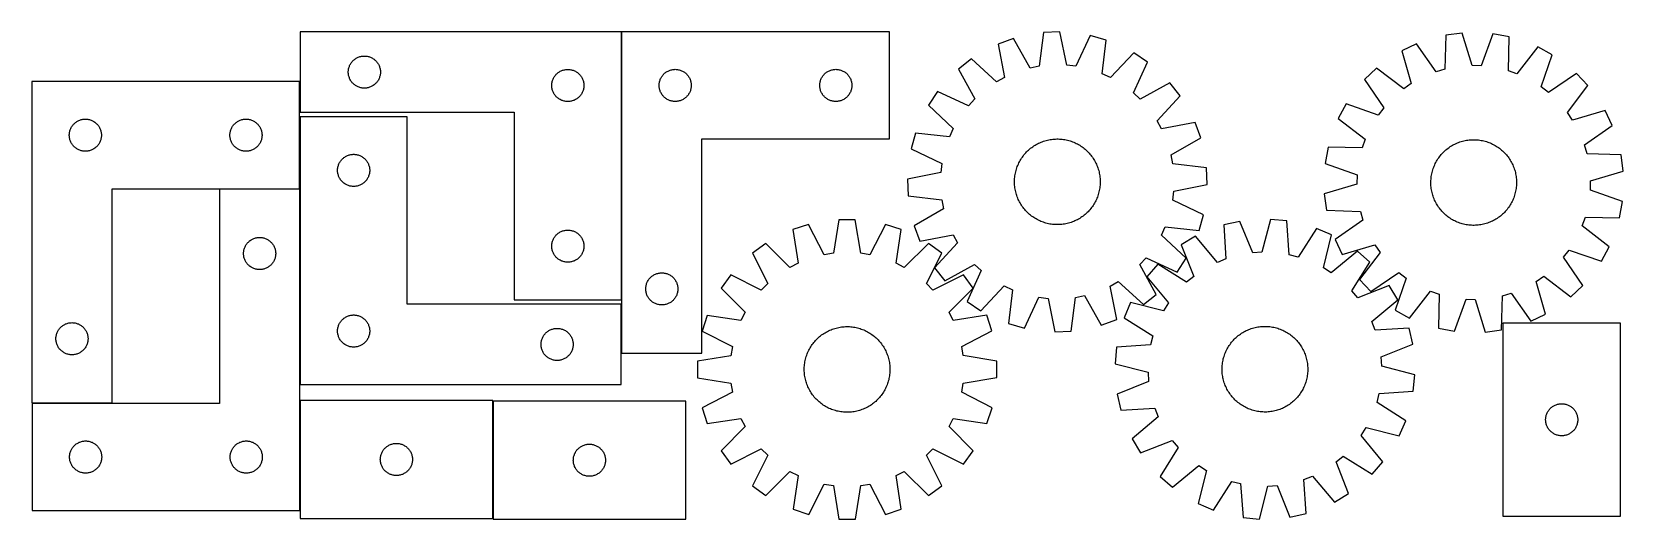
# Model space of a CAD drawing. Header units: millimetres. Extents: x 7 to 1493, y 7 to 461.
import ezdxf

# ---------------------------------------------------------------- set-up
doc = ezdxf.new("R2010")
doc.units = ezdxf.units.MM
doc.layers.add('CUT', color=7, linetype='CONTINUOUS', true_color=0x000000)

msp = doc.modelspace()

# ---------------------------------------------------------------- linework, layer by layer
at = {"layer": 'CUT'}
for p, q in [((557.210504, 461.392402), (257.210504, 461.392402)), ((257.210504, 461.392402), (257.210504, 386.392402)), ((557.210504, 211.392402), (557.210504, 461.392402)), ((557.497486, 461.469782), (557.497486, 161.469782)), ((807.497486, 461.469782), (557.497486, 461.469782)), ((807.497486, 361.469782), (807.497486, 461.469782)), ((951.429856, 460.857431), (947.476753, 429.340011)), ((966.804903, 461.43923), (951.429856, 460.857431)), ((973.128562, 430.310689), (966.804903, 461.43923)), ((923.431345, 455.330298), (908.988593, 450.025823)), ((908.988593, 450.025823), (914.968387, 418.8294)), ((939.06475, 427.679414), (923.431345, 455.330298)), ((995.141047, 458.04383), (981.642004, 429.290559)), ((1009.943371, 453.846004), (995.141047, 458.04383)), ((1006.33828, 422.286884), (1009.943371, 453.846004)), ((1299.957391, 450.257043), (1286.07214, 443.629045)), ((1318.10084, 424.184261), (1299.957391, 450.257043)), ((1327.318587, 458.370658), (1326.321365, 426.621953)), ((1342.572409, 460.383481), (1327.318587, 458.370658)), ((1351.770922, 429.980157), (1342.572409, 460.383481)), ((1371.101699, 459.644913), (1360.342394, 429.758259)), ((1386.230942, 456.845531), (1371.101699, 459.644913)), ((1385.584104, 425.087755), (1386.230942, 456.845531)), ((1413.135678, 447.327076), (1393.667488, 422.227986)), ((1426.659387, 439.989512), (1413.135678, 447.327076)), ((303.793198, 430.598809), (304.156226, 431.280623)), ((304.156226, 431.280623), (304.553871, 431.942845)), ((304.553871, 431.942845), (304.985079, 432.583718)), ((304.985079, 432.583718), (305.448707, 433.201544)), ((305.448707, 433.201544), (305.943525, 433.794683)), ((305.943525, 433.794683), (306.468221, 434.361564)), ((306.468221, 434.361564), (307.021404, 434.900682)), ((307.021404, 434.900682), (307.601607, 435.410608)), ((307.601607, 435.410608), (308.20729, 435.88999)), ((308.20729, 435.88999), (308.836848, 436.337557)), ((308.836848, 436.337557), (309.488612, 436.752121)), ((309.488612, 436.752121), (310.160853, 437.132584)), ((310.160853, 437.132584), (310.851788, 437.477936)), ((310.851788, 437.477936), (311.559586, 437.787261)), ((311.559586, 437.787261), (312.282369, 438.05974)), ((312.282369, 438.05974), (313.01822, 438.29465)), ((313.01822, 438.29465), (313.765188, 438.491367)), ((313.765188, 438.491367), (314.521293, 438.649371)), ((314.521293, 438.649371), (315.284529, 438.768242)), ((315.284529, 438.768242), (316.052872, 438.847665)), ((316.052872, 438.847665), (316.824286, 438.887429)), ((316.824286, 438.887429), (317.596723, 438.887429)), ((317.596723, 438.887429), (318.368136, 438.847665)), ((318.368136, 438.847665), (319.13648, 438.768242)), ((319.13648, 438.768242), (319.899716, 438.649371)), ((319.899716, 438.649371), (320.65582, 438.491367)), ((320.65582, 438.491367), (321.402789, 438.29465)), ((321.402789, 438.29465), (322.13864, 438.05974)), ((322.13864, 438.05974), (322.861423, 437.787261)), ((322.861423, 437.787261), (323.56922, 437.477936)), ((323.56922, 437.477936), (324.260155, 437.132584)), ((324.260155, 437.132584), (324.932396, 436.752121)), ((324.932396, 436.752121), (325.58416, 436.337557)), ((325.58416, 436.337557), (326.213718, 435.88999)), ((326.213718, 435.88999), (326.819402, 435.410608)), ((326.819402, 435.410608), (327.399604, 434.900682)), ((327.399604, 434.900682), (327.952787, 434.361564)), ((327.952787, 434.361564), (328.477483, 433.794683)), ((328.477483, 433.794683), (328.972301, 433.201544)), ((328.972301, 433.201544), (329.435929, 432.583718)), ((329.435929, 432.583718), (329.867138, 431.942845)), ((329.867138, 431.942845), (330.264783, 431.280623)), ((330.264783, 431.280623), (330.62781, 430.598809)), ((884.068404, 436.117192), (871.971704, 426.60928)), ((907.48125, 414.650626), (884.068404, 436.117192)), ((1035.84341, 441.860436), (1014.119808, 418.685884)), ((1035.443107, 404.393424), (1048.624057, 433.293897)), ((1048.624057, 433.293897), (1035.84341, 441.860436)), ((1286.07214, 443.629045), (1294.934615, 413.126073)), ((1416.230515, 409.985956), (1426.659387, 439.989512)), ((302.210504, 423.892402), (302.230393, 424.664583)), ((302.230393, 423.12022), (302.210504, 423.892402)), ((302.230393, 424.664583), (302.290006, 425.434717)), ((302.290006, 422.350087), (302.230393, 423.12022)), ((302.290006, 425.434717), (302.389186, 426.20076)), ((302.389186, 421.584043), (302.290006, 422.350087)), ((302.389186, 426.20076), (302.527669, 426.960683)), ((302.527669, 420.824121), (302.389186, 421.584043)), ((302.527669, 426.960683), (302.705088, 427.712468)), ((302.705088, 420.072335), (302.527669, 420.824121)), ((302.705088, 427.712468), (302.920974, 428.454124)), ((302.920974, 419.330679), (302.705088, 420.072335)), ((302.920974, 428.454124), (303.174752, 429.183683)), ((303.174752, 418.60112), (302.920974, 419.330679)), ((303.174752, 429.183683), (303.465751, 429.89921)), ((303.465751, 417.885593), (303.174752, 418.60112)), ((303.465751, 429.89921), (303.793198, 430.598809)), ((303.793198, 417.185995), (303.465751, 417.885593)), ((304.156226, 416.504181), (303.793198, 417.185995)), ((304.553871, 415.841959), (304.156226, 416.504181)), ((330.264783, 416.504181), (329.867138, 415.841959)), ((330.62781, 417.185995), (330.264783, 416.504181)), ((330.62781, 430.598809), (330.955258, 429.89921)), ((330.955258, 417.885593), (330.62781, 417.185995)), ((330.955258, 429.89921), (331.246257, 429.183683)), ((331.246257, 418.60112), (330.955258, 417.885593)), ((331.246257, 429.183683), (331.500035, 428.454124)), ((331.500035, 419.330679), (331.246257, 418.60112)), ((331.500035, 428.454124), (331.71592, 427.712468)), ((331.71592, 420.072335), (331.500035, 419.330679)), ((331.71592, 427.712468), (331.89334, 426.960683)), ((331.89334, 420.824121), (331.71592, 420.072335)), ((331.89334, 426.960683), (332.031823, 426.20076)), ((332.031823, 421.584043), (331.89334, 420.824121)), ((332.031823, 426.20076), (332.131002, 425.434717)), ((332.131002, 422.350087), (332.031823, 421.584043)), ((332.131002, 425.434717), (332.190616, 424.664583)), ((332.190616, 423.12022), (332.131002, 422.350087)), ((332.190616, 424.664583), (332.210504, 423.892402)), ((332.210504, 423.892402), (332.190616, 423.12022)), ((492.920974, 415.954124), (493.174752, 416.683683)), ((493.174752, 416.683683), (493.465751, 417.39921)), ((493.465751, 417.39921), (493.793198, 418.098809)), ((493.793198, 418.098809), (494.156226, 418.780623)), ((494.156226, 418.780623), (494.553871, 419.442845)), ((494.553871, 419.442845), (494.985079, 420.083718)), ((494.985079, 420.083718), (495.448707, 420.701544)), ((495.448707, 420.701544), (495.943525, 421.294683)), ((495.943525, 421.294683), (496.468221, 421.861564)), ((496.468221, 421.861564), (497.021404, 422.400682)), ((497.021404, 422.400682), (497.601607, 422.910608)), ((497.601607, 422.910608), (498.20729, 423.38999)), ((498.20729, 423.38999), (498.836848, 423.837557)), ((498.836848, 423.837557), (499.488612, 424.252121)), ((499.488612, 424.252121), (500.160853, 424.632584)), ((500.160853, 424.632584), (500.851788, 424.977936)), ((500.851788, 424.977936), (501.559586, 425.287261)), ((501.559586, 425.287261), (502.282369, 425.55974)), ((502.282369, 425.55974), (503.01822, 425.79465)), ((503.01822, 425.79465), (503.765188, 425.991367)), ((503.765188, 425.991367), (504.521293, 426.149371)), ((504.521293, 426.149371), (505.284529, 426.268242)), ((505.284529, 426.268242), (506.052872, 426.347665)), ((506.052872, 426.347665), (506.824286, 426.387429)), ((506.824286, 426.387429), (507.596723, 426.387429)), ((507.596723, 426.387429), (508.368136, 426.347665)), ((508.368136, 426.347665), (509.13648, 426.268242)), ((509.13648, 426.268242), (509.899716, 426.149371)), ((509.899716, 426.149371), (510.65582, 425.991367)), ((510.65582, 425.991367), (511.402789, 425.79465)), ((511.402789, 425.79465), (512.13864, 425.55974)), ((512.13864, 425.55974), (512.861423, 425.287261)), ((512.861423, 425.287261), (513.56922, 424.977936)), ((513.56922, 424.977936), (514.260155, 424.632584)), ((514.260155, 424.632584), (514.932396, 424.252121)), ((514.932396, 424.252121), (515.58416, 423.837557)), ((515.58416, 423.837557), (516.213718, 423.38999)), ((516.213718, 423.38999), (516.819402, 422.910608)), ((516.819402, 422.910608), (517.399604, 422.400682)), ((517.399604, 422.400682), (517.952787, 421.861564)), ((517.952787, 421.861564), (518.477483, 421.294683)), ((518.477483, 421.294683), (518.972301, 420.701544)), ((518.972301, 420.701544), (519.435929, 420.083718)), ((519.435929, 420.083718), (519.867138, 419.442845)), ((519.867138, 419.442845), (520.264783, 418.780623)), ((520.264783, 418.780623), (520.62781, 418.098809)), ((520.62781, 418.098809), (520.955258, 417.39921)), ((520.955258, 417.39921), (521.246257, 416.683683)), ((521.246257, 416.683683), (521.500035, 415.954124)), ((593.095238, 415.662066), (593.330148, 416.397917)), ((593.330148, 416.397917), (593.602627, 417.1207)), ((593.602627, 417.1207), (593.911952, 417.828497)), ((593.911952, 417.828497), (594.257304, 418.519433)), ((594.257304, 418.519433), (594.637767, 419.191674)), ((594.637767, 419.191674), (595.052331, 419.843437)), ((595.052331, 419.843437), (595.499898, 420.472996)), ((595.499898, 420.472996), (595.97928, 421.078679)), ((595.97928, 421.078679), (596.489206, 421.658882)), ((596.489206, 421.658882), (597.028324, 422.212064)), ((597.028324, 422.212064), (597.595204, 422.73676)), ((597.595204, 422.73676), (598.188344, 423.231579)), ((598.188344, 423.231579), (598.80617, 423.695207)), ((598.80617, 423.695207), (599.447043, 424.126415)), ((599.447043, 424.126415), (600.109265, 424.52406)), ((600.109265, 424.52406), (600.791079, 424.887088)), ((600.791079, 424.887088), (601.490678, 425.214535)), ((601.490678, 425.214535), (602.206205, 425.505534)), ((602.206205, 425.505534), (602.935764, 425.759312)), ((602.935764, 425.759312), (603.677419, 425.975197)), ((603.677419, 425.975197), (604.429205, 426.152617)), ((604.429205, 426.152617), (605.189128, 426.2911)), ((605.189128, 426.2911), (605.955171, 426.39028)), ((605.955171, 426.39028), (606.725305, 426.449893)), ((606.725305, 426.449893), (607.497486, 426.469782)), ((607.497486, 426.469782), (608.269668, 426.449893)), ((608.269668, 426.449893), (609.039801, 426.39028)), ((609.039801, 426.39028), (609.805845, 426.2911)), ((609.805845, 426.2911), (610.565767, 426.152617)), ((610.565767, 426.152617), (611.317553, 425.975197)), ((611.317553, 425.975197), (612.059209, 425.759312)), ((612.059209, 425.759312), (612.788768, 425.505534)), ((612.788768, 425.505534), (613.504295, 425.214535)), ((613.504295, 425.214535), (614.203893, 424.887088)), ((614.203893, 424.887088), (614.885707, 424.52406)), ((614.885707, 424.52406), (615.547929, 424.126415)), ((615.547929, 424.126415), (616.188803, 423.695207)), ((616.188803, 423.695207), (616.806629, 423.231579)), ((616.806629, 423.231579), (617.399768, 422.73676)), ((617.399768, 422.73676), (617.966649, 422.212064)), ((617.966649, 422.212064), (618.505767, 421.658882)), ((618.505767, 421.658882), (619.015693, 421.078679)), ((619.015693, 421.078679), (619.495075, 420.472996)), ((619.495075, 420.472996), (619.942641, 419.843437)), ((619.942641, 419.843437), (620.357206, 419.191674)), ((620.357206, 419.191674), (620.737668, 418.519433)), ((620.737668, 418.519433), (621.08302, 417.828497)), ((621.08302, 417.828497), (621.392346, 417.1207)), ((621.392346, 417.1207), (621.664825, 416.397917)), ((621.664825, 416.397917), (621.899734, 415.662066)), ((743.095238, 415.662066), (743.330148, 416.397917)), ((743.330148, 416.397917), (743.602627, 417.1207)), ((743.602627, 417.1207), (743.911952, 417.828497)), ((743.911952, 417.828497), (744.257304, 418.519433)), ((744.257304, 418.519433), (744.637767, 419.191674)), ((744.637767, 419.191674), (745.052331, 419.843437)), ((745.052331, 419.843437), (745.499898, 420.472996)), ((745.499898, 420.472996), (745.97928, 421.078679)), ((745.97928, 421.078679), (746.489206, 421.658882)), ((746.489206, 421.658882), (747.028324, 422.212064)), ((747.028324, 422.212064), (747.595204, 422.73676)), ((747.595204, 422.73676), (748.188344, 423.231579)), ((748.188344, 423.231579), (748.80617, 423.695207)), ((748.80617, 423.695207), (749.447043, 424.126415)), ((749.447043, 424.126415), (750.109265, 424.52406)), ((750.109265, 424.52406), (750.791079, 424.887088)), ((750.791079, 424.887088), (751.490678, 425.214535)), ((751.490678, 425.214535), (752.206205, 425.505534)), ((752.206205, 425.505534), (752.935764, 425.759312)), ((752.935764, 425.759312), (753.677419, 425.975197)), ((753.677419, 425.975197), (754.429205, 426.152617)), ((754.429205, 426.152617), (755.189128, 426.2911)), ((755.189128, 426.2911), (755.955171, 426.39028)), ((755.955171, 426.39028), (756.725305, 426.449893)), ((756.725305, 426.449893), (757.497486, 426.469782)), ((757.497486, 426.469782), (758.269668, 426.449893)), ((758.269668, 426.449893), (759.039801, 426.39028)), ((759.039801, 426.39028), (759.805845, 426.2911)), ((759.805845, 426.2911), (760.565767, 426.152617)), ((760.565767, 426.152617), (761.317553, 425.975197)), ((761.317553, 425.975197), (762.059209, 425.759312)), ((762.059209, 425.759312), (762.788768, 425.505534)), ((762.788768, 425.505534), (763.504295, 425.214535)), ((763.504295, 425.214535), (764.203893, 424.887088)), ((764.203893, 424.887088), (764.885707, 424.52406)), ((764.885707, 424.52406), (765.547929, 424.126415)), ((765.547929, 424.126415), (766.188803, 423.695207)), ((766.188803, 423.695207), (766.806629, 423.231579)), ((766.806629, 423.231579), (767.399768, 422.73676)), ((767.399768, 422.73676), (767.966649, 422.212064)), ((767.966649, 422.212064), (768.505767, 421.658882)), ((768.505767, 421.658882), (769.015693, 421.078679)), ((769.015693, 421.078679), (769.495075, 420.472996)), ((769.495075, 420.472996), (769.942641, 419.843437)), ((769.942641, 419.843437), (770.357206, 419.191674)), ((770.357206, 419.191674), (770.737668, 418.519433)), ((770.737668, 418.519433), (771.08302, 417.828497)), ((771.08302, 417.828497), (771.392346, 417.1207)), ((771.392346, 417.1207), (771.664825, 416.397917)), ((771.664825, 416.397917), (771.899734, 415.662066)), ((871.971704, 426.60928), (887.29905, 398.787576)), ((914.968387, 418.8294), (907.48125, 414.650626)), ((947.476753, 429.340011), (939.06475, 427.679414)), ((981.642004, 429.290559), (973.128562, 430.310689)), ((1014.119808, 418.685884), (1006.33828, 422.286884)), ((1262.557341, 427.457463), (1251.399847, 416.863084)), ((1251.399847, 416.863084), (1269.254499, 390.591689)), ((1287.86972, 408.267408), (1262.557341, 427.457463)), ((1326.321365, 426.621953), (1318.10084, 424.184261)), ((1360.342394, 429.758259), (1351.770922, 429.980157)), ((1393.667488, 422.227986), (1385.584104, 425.087755)), ((1449.305948, 422.622903), (1423.034553, 404.768252)), ((1459.900327, 411.465409), (1449.305948, 422.622903)), ((6.650929, 414.974664), (6.650929, 114.974664)), ((256.650929, 414.974664), (6.650929, 414.974664)), ((256.650929, 314.974664), (256.650929, 414.974664)), ((304.985079, 415.201085), (304.553871, 415.841959)), ((305.448707, 414.583259), (304.985079, 415.201085)), ((305.943525, 413.99012), (305.448707, 414.583259)), ((306.468221, 413.423239), (305.943525, 413.99012)), ((307.021404, 412.884121), (306.468221, 413.423239)), ((307.601607, 412.374195), (307.021404, 412.884121)), ((308.20729, 411.894813), (307.601607, 412.374195)), ((308.836848, 411.447246), (308.20729, 411.894813)), ((309.488612, 411.032682), (308.836848, 411.447246)), ((310.160853, 410.65222), (309.488612, 411.032682)), ((310.851788, 410.306868), (310.160853, 410.65222)), ((311.559586, 409.997542), (310.851788, 410.306868)), ((312.282369, 409.725063), (311.559586, 409.997542)), ((313.01822, 409.490154), (312.282369, 409.725063)), ((313.765188, 409.293436), (313.01822, 409.490154)), ((314.521293, 409.135432), (313.765188, 409.293436)), ((315.284529, 409.016562), (314.521293, 409.135432)), ((316.052872, 408.937139), (315.284529, 409.016562)), ((316.824286, 408.897375), (316.052872, 408.937139)), ((317.596723, 408.897375), (316.824286, 408.897375)), ((318.368136, 408.937139), (317.596723, 408.897375)), ((319.13648, 409.016562), (318.368136, 408.937139)), ((319.899716, 409.135432), (319.13648, 409.016562)), ((320.65582, 409.293436), (319.899716, 409.135432)), ((321.402789, 409.490154), (320.65582, 409.293436)), ((322.13864, 409.725063), (321.402789, 409.490154)), ((322.861423, 409.997542), (322.13864, 409.725063)), ((323.56922, 410.306868), (322.861423, 409.997542)), ((324.260155, 410.65222), (323.56922, 410.306868)), ((324.932396, 411.032682), (324.260155, 410.65222)), ((325.58416, 411.447246), (324.932396, 411.032682)), ((326.213718, 411.894813), (325.58416, 411.447246)), ((326.819402, 412.374195), (326.213718, 411.894813)), ((327.399604, 412.884121), (326.819402, 412.374195)), ((327.952787, 413.423239), (327.399604, 412.884121)), ((328.477483, 413.99012), (327.952787, 413.423239)), ((328.972301, 414.583259), (328.477483, 413.99012)), ((329.435929, 415.201085), (328.972301, 414.583259)), ((329.867138, 415.841959), (329.435929, 415.201085)), ((492.210504, 411.392402), (492.230393, 412.164583)), ((492.230393, 410.62022), (492.210504, 411.392402)), ((492.230393, 412.164583), (492.290006, 412.934717)), ((492.290006, 409.850087), (492.230393, 410.62022)), ((492.290006, 412.934717), (492.389186, 413.70076)), ((492.389186, 409.084043), (492.290006, 409.850087)), ((492.389186, 413.70076), (492.527669, 414.460683)), ((492.527669, 408.324121), (492.389186, 409.084043)), ((492.527669, 414.460683), (492.705088, 415.212468)), ((492.705088, 407.572335), (492.527669, 408.324121)), ((492.705088, 415.212468), (492.920974, 415.954124)), ((492.920974, 406.830679), (492.705088, 407.572335)), ((493.174752, 406.10112), (492.920974, 406.830679)), ((493.465751, 405.385593), (493.174752, 406.10112)), ((493.793198, 404.685995), (493.465751, 405.385593)), ((494.156226, 404.004181), (493.793198, 404.685995)), ((494.553871, 403.341959), (494.156226, 404.004181)), ((494.985079, 402.701085), (494.553871, 403.341959)), ((495.448707, 402.083259), (494.985079, 402.701085)), ((495.943525, 401.49012), (495.448707, 402.083259)), ((496.468221, 400.923239), (495.943525, 401.49012)), ((518.477483, 401.49012), (517.952787, 400.923239)), ((518.972301, 402.083259), (518.477483, 401.49012)), ((519.435929, 402.701085), (518.972301, 402.083259)), ((519.867138, 403.341959), (519.435929, 402.701085)), ((520.264783, 404.004181), (519.867138, 403.341959)), ((520.62781, 404.685995), (520.264783, 404.004181)), ((520.955258, 405.385593), (520.62781, 404.685995)), ((521.246257, 406.10112), (520.955258, 405.385593)), ((521.500035, 406.830679), (521.246257, 406.10112)), ((521.500035, 415.954124), (521.71592, 415.212468)), ((521.71592, 407.572335), (521.500035, 406.830679)), ((521.71592, 415.212468), (521.89334, 414.460683)), ((521.89334, 408.324121), (521.71592, 407.572335)), ((521.89334, 414.460683), (522.031823, 413.70076)), ((522.031823, 409.084043), (521.89334, 408.324121)), ((522.031823, 413.70076), (522.131002, 412.934717)), ((522.131002, 409.850087), (522.031823, 409.084043)), ((522.131002, 412.934717), (522.190616, 412.164583)), ((522.190616, 410.62022), (522.131002, 409.850087)), ((522.190616, 412.164583), (522.210504, 411.392402)), ((522.210504, 411.392402), (522.190616, 410.62022)), ((592.502459, 411.856), (592.542223, 412.627413)), ((592.502459, 411.083563), (592.502459, 411.856)), ((592.542223, 410.31215), (592.502459, 411.083563)), ((592.542223, 412.627413), (592.621646, 413.395757)), ((592.621646, 409.543806), (592.542223, 410.31215)), ((592.621646, 413.395757), (592.740517, 414.158993)), ((592.740517, 408.78057), (592.621646, 409.543806)), ((592.740517, 414.158993), (592.898521, 414.915098)), ((592.898521, 408.024465), (592.740517, 408.78057)), ((592.898521, 414.915098), (593.095238, 415.662066)), ((593.095238, 407.277497), (592.898521, 408.024465)), ((593.330148, 406.541646), (593.095238, 407.277497)), ((593.602627, 405.818863), (593.330148, 406.541646)), ((593.911952, 405.111066), (593.602627, 405.818863)), ((594.257304, 404.42013), (593.911952, 405.111066)), ((594.637767, 403.74789), (594.257304, 404.42013)), ((595.052331, 403.096126), (594.637767, 403.74789)), ((595.499898, 402.466567), (595.052331, 403.096126)), ((595.97928, 401.860884), (595.499898, 402.466567)), ((596.489206, 401.280681), (595.97928, 401.860884)), ((597.028324, 400.727499), (596.489206, 401.280681)), ((618.505767, 401.280681), (617.966649, 400.727499)), ((619.015693, 401.860884), (618.505767, 401.280681)), ((619.495075, 402.466567), (619.015693, 401.860884)), ((619.942641, 403.096126), (619.495075, 402.466567)), ((620.357206, 403.74789), (619.942641, 403.096126)), ((620.737668, 404.42013), (620.357206, 403.74789)), ((621.08302, 405.111066), (620.737668, 404.42013)), ((621.392346, 405.818863), (621.08302, 405.111066)), ((621.664825, 406.541646), (621.392346, 405.818863)), ((621.899734, 407.277497), (621.664825, 406.541646)), ((621.899734, 415.662066), (622.096452, 414.915098)), ((622.096452, 408.024465), (621.899734, 407.277497)), ((622.096452, 414.915098), (622.254456, 414.158993)), ((622.254456, 408.78057), (622.096452, 408.024465)), ((622.254456, 414.158993), (622.373326, 413.395757)), ((622.373326, 409.543806), (622.254456, 408.78057)), ((622.373326, 413.395757), (622.452749, 412.627413)), ((622.452749, 410.31215), (622.373326, 409.543806)), ((622.452749, 412.627413), (622.492513, 411.856)), ((622.492513, 411.083563), (622.452749, 410.31215)), ((622.492513, 411.856), (622.492513, 411.083563)), ((742.502459, 411.856), (742.542223, 412.627413)), ((742.502459, 411.083563), (742.502459, 411.856)), ((742.542223, 410.31215), (742.502459, 411.083563)), ((742.542223, 412.627413), (742.621646, 413.395757)), ((742.621646, 409.543806), (742.542223, 410.31215)), ((742.621646, 413.395757), (742.740517, 414.158993)), ((742.740517, 408.78057), (742.621646, 409.543806)), ((742.740517, 414.158993), (742.898521, 414.915098)), ((742.898521, 408.024465), (742.740517, 408.78057)), ((742.898521, 414.915098), (743.095238, 415.662066)), ((743.095238, 407.277497), (742.898521, 408.024465)), ((743.330148, 406.541646), (743.095238, 407.277497)), ((743.602627, 405.818863), (743.330148, 406.541646)), ((743.911952, 405.111066), (743.602627, 405.818863)), ((744.257304, 404.42013), (743.911952, 405.111066)), ((744.637767, 403.74789), (744.257304, 404.42013)), ((745.052331, 403.096126), (744.637767, 403.74789)), ((745.499898, 402.466567), (745.052331, 403.096126)), ((745.97928, 401.860884), (745.499898, 402.466567)), ((746.489206, 401.280681), (745.97928, 401.860884)), ((747.028324, 400.727499), (746.489206, 401.280681)), ((768.505767, 401.280681), (767.966649, 400.727499)), ((769.015693, 401.860884), (768.505767, 401.280681)), ((769.495075, 402.466567), (769.015693, 401.860884)), ((769.942641, 403.096126), (769.495075, 402.466567)), ((770.357206, 403.74789), (769.942641, 403.096126)), ((770.737668, 404.42013), (770.357206, 403.74789)), ((771.08302, 405.111066), (770.737668, 404.42013)), ((771.392346, 405.818863), (771.08302, 405.111066)), ((771.664825, 406.541646), (771.392346, 405.818863)), ((771.899734, 407.277497), (771.664825, 406.541646)), ((771.899734, 415.662066), (772.096452, 414.915098)), ((772.096452, 408.024465), (771.899734, 407.277497)), ((772.096452, 414.915098), (772.254456, 414.158993)), ((772.254456, 408.78057), (772.096452, 408.024465)), ((772.254456, 414.158993), (772.373326, 413.395757)), ((772.373326, 409.543806), (772.254456, 408.78057)), ((772.373326, 413.395757), (772.452749, 412.627413)), ((772.452749, 410.31215), (772.373326, 409.543806)), ((772.452749, 412.627413), (772.492513, 411.856)), ((772.492513, 411.083563), (772.452749, 410.31215)), ((772.492513, 411.856), (772.492513, 411.083563)), ((852.5692, 405.680624), (844.00266, 392.899977)), ((881.469672, 392.499674), (852.5692, 405.680624)), ((1041.73101, 398.564046), (1035.443107, 404.393424)), ((1069.552713, 413.891392), (1041.73101, 398.564046)), ((1057.594059, 378.381847), (1079.060625, 401.794692)), ((1079.060625, 401.794692), (1069.552713, 413.891392)), ((1294.934615, 413.126073), (1287.86972, 408.267408)), ((1423.034553, 404.768252), (1416.230515, 409.985956)), ((1440.710272, 386.15303), (1459.900327, 411.465409)), ((497.021404, 400.384121), (496.468221, 400.923239)), ((497.601607, 399.874195), (497.021404, 400.384121)), ((498.20729, 399.394813), (497.601607, 399.874195)), ((498.836848, 398.947246), (498.20729, 399.394813)), ((499.488612, 398.532682), (498.836848, 398.947246)), ((500.160853, 398.15222), (499.488612, 398.532682)), ((500.851788, 397.806868), (500.160853, 398.15222)), ((501.559586, 397.497542), (500.851788, 397.806868)), ((502.282369, 397.225063), (501.559586, 397.497542)), ((503.01822, 396.990154), (502.282369, 397.225063)), ((503.765188, 396.793436), (503.01822, 396.990154)), ((504.521293, 396.635432), (503.765188, 396.793436)), ((505.284529, 396.516562), (504.521293, 396.635432)), ((506.052872, 396.437139), (505.284529, 396.516562)), ((506.824286, 396.397375), (506.052872, 396.437139)), ((507.596723, 396.397375), (506.824286, 396.397375)), ((508.368136, 396.437139), (507.596723, 396.397375)), ((509.13648, 396.516562), (508.368136, 396.437139)), ((509.899716, 396.635432), (509.13648, 396.516562)), ((510.65582, 396.793436), (509.899716, 396.635432)), ((511.402789, 396.990154), (510.65582, 396.793436)), ((512.13864, 397.225063), (511.402789, 396.990154)), ((512.861423, 397.497542), (512.13864, 397.225063)), ((513.56922, 397.806868), (512.861423, 397.497542)), ((514.260155, 398.15222), (513.56922, 397.806868)), ((514.932396, 398.532682), (514.260155, 398.15222)), ((515.58416, 398.947246), (514.932396, 398.532682)), ((516.213718, 399.394813), (515.58416, 398.947246)), ((516.819402, 399.874195), (516.213718, 399.394813)), ((517.399604, 400.384121), (516.819402, 399.874195)), ((517.952787, 400.923239), (517.399604, 400.384121)), ((597.595204, 400.202803), (597.028324, 400.727499)), ((598.188344, 399.707984), (597.595204, 400.202803)), ((598.80617, 399.244356), (598.188344, 399.707984)), ((599.447043, 398.813148), (598.80617, 399.244356)), ((600.109265, 398.415503), (599.447043, 398.813148)), ((600.791079, 398.052475), (600.109265, 398.415503)), ((601.490678, 397.725028), (600.791079, 398.052475)), ((602.206205, 397.434029), (601.490678, 397.725028)), ((602.935764, 397.180251), (602.206205, 397.434029)), ((603.677419, 396.964366), (602.935764, 397.180251)), ((604.429205, 396.786946), (603.677419, 396.964366)), ((605.189128, 396.648463), (604.429205, 396.786946)), ((605.955171, 396.549283), (605.189128, 396.648463)), ((606.725305, 396.48967), (605.955171, 396.549283)), ((607.497486, 396.469782), (606.725305, 396.48967)), ((608.269668, 396.48967), (607.497486, 396.469782)), ((609.039801, 396.549283), (608.269668, 396.48967)), ((609.805845, 396.648463), (609.039801, 396.549283)), ((610.565767, 396.786946), (609.805845, 396.648463)), ((611.317553, 396.964366), (610.565767, 396.786946)), ((612.059209, 397.180251), (611.317553, 396.964366)), ((612.788768, 397.434029), (612.059209, 397.180251)), ((613.504295, 397.725028), (612.788768, 397.434029)), ((614.203893, 398.052475), (613.504295, 397.725028)), ((614.885707, 398.415503), (614.203893, 398.052475)), ((615.547929, 398.813148), (614.885707, 398.415503)), ((616.188803, 399.244356), (615.547929, 398.813148)), ((616.806629, 399.707984), (616.188803, 399.244356)), ((617.399768, 400.202803), (616.806629, 399.707984)), ((617.966649, 400.727499), (617.399768, 400.202803)), ((747.595204, 400.202803), (747.028324, 400.727499)), ((748.188344, 399.707984), (747.595204, 400.202803)), ((748.80617, 399.244356), (748.188344, 399.707984)), ((749.447043, 398.813148), (748.80617, 399.244356)), ((750.109265, 398.415503), (749.447043, 398.813148)), ((750.791079, 398.052475), (750.109265, 398.415503)), ((751.490678, 397.725028), (750.791079, 398.052475)), ((752.206205, 397.434029), (751.490678, 397.725028)), ((752.935764, 397.180251), (752.206205, 397.434029)), ((753.677419, 396.964366), (752.935764, 397.180251)), ((754.429205, 396.786946), (753.677419, 396.964366)), ((755.189128, 396.648463), (754.429205, 396.786946)), ((755.955171, 396.549283), (755.189128, 396.648463)), ((756.725305, 396.48967), (755.955171, 396.549283)), ((757.497486, 396.469782), (756.725305, 396.48967)), ((758.269668, 396.48967), (757.497486, 396.469782)), ((759.039801, 396.549283), (758.269668, 396.48967)), ((759.805845, 396.648463), (759.039801, 396.549283)), ((760.565767, 396.786946), (759.805845, 396.648463)), ((761.317553, 396.964366), (760.565767, 396.786946)), ((762.059209, 397.180251), (761.317553, 396.964366)), ((762.788768, 397.434029), (762.059209, 397.180251)), ((763.504295, 397.725028), (762.788768, 397.434029)), ((764.203893, 398.052475), (763.504295, 397.725028)), ((764.885707, 398.415503), (764.203893, 398.052475)), ((765.547929, 398.813148), (764.885707, 398.415503)), ((766.188803, 399.244356), (765.547929, 398.813148)), ((766.806629, 399.707984), (766.188803, 399.244356)), ((767.399768, 400.202803), (766.806629, 399.707984)), ((767.966649, 400.727499), (767.399768, 400.202803)), ((844.00266, 392.899977), (867.177212, 371.176375)), ((887.29905, 398.787576), (881.469672, 392.499674)), ((1234.033238, 394.216523), (1226.695674, 380.692814)), ((1264.036794, 383.787651), (1234.033238, 394.216523)), ((1269.254499, 390.591689), (1264.036794, 383.787651)), ((1476.071909, 387.95061), (1445.568937, 379.088135)), ((1482.699907, 374.06536), (1476.071909, 387.95061)), ((43.065395, 371.33338), (43.410747, 372.024315)), ((43.410747, 372.024315), (43.791209, 372.696556)), ((43.791209, 372.696556), (44.205773, 373.34832)), ((44.205773, 373.34832), (44.65334, 373.977879)), ((44.65334, 373.977879), (45.132722, 374.583562)), ((45.132722, 374.583562), (45.642648, 375.163764)), ((45.642648, 375.163764), (46.181766, 375.716947)), ((46.181766, 375.716947), (46.748647, 376.241643)), ((46.748647, 376.241643), (47.341786, 376.736461)), ((47.341786, 376.736461), (47.959612, 377.200089)), ((47.959612, 377.200089), (48.600486, 377.631298)), ((48.600486, 377.631298), (49.262708, 378.028943)), ((49.262708, 378.028943), (49.944522, 378.391971)), ((49.944522, 378.391971), (50.64412, 378.719418)), ((50.64412, 378.719418), (51.359647, 379.010417)), ((51.359647, 379.010417), (52.089206, 379.264195)), ((52.089206, 379.264195), (52.830862, 379.48008)), ((52.830862, 379.48008), (53.582648, 379.6575)), ((53.582648, 379.6575), (54.34257, 379.795983)), ((54.34257, 379.795983), (55.108614, 379.895162)), ((55.108614, 379.895162), (55.878747, 379.954776)), ((55.878747, 379.954776), (56.650929, 379.974664)), ((56.650929, 379.974664), (57.42311, 379.954776)), ((57.42311, 379.954776), (58.193244, 379.895162)), ((58.193244, 379.895162), (58.959287, 379.795983)), ((58.959287, 379.795983), (59.71921, 379.6575)), ((59.71921, 379.6575), (60.470995, 379.48008)), ((60.470995, 379.48008), (61.212651, 379.264195)), ((61.212651, 379.264195), (61.94221, 379.010417)), ((61.94221, 379.010417), (62.657737, 378.719418)), ((62.657737, 378.719418), (63.357336, 378.391971)), ((63.357336, 378.391971), (64.03915, 378.028943)), ((64.03915, 378.028943), (64.701372, 377.631298)), ((64.701372, 377.631298), (65.342245, 377.200089)), ((65.342245, 377.200089), (65.960071, 376.736461)), ((65.960071, 376.736461), (66.55321, 376.241643)), ((66.55321, 376.241643), (67.120091, 375.716947)), ((67.120091, 375.716947), (67.659209, 375.163764)), ((67.659209, 375.163764), (68.169135, 374.583562)), ((68.169135, 374.583562), (68.648517, 373.977879)), ((68.648517, 373.977879), (69.096084, 373.34832)), ((69.096084, 373.34832), (69.510648, 372.696556)), ((69.510648, 372.696556), (69.891111, 372.024315)), ((69.891111, 372.024315), (70.236463, 371.33338)), ((193.065395, 371.33338), (193.410747, 372.024315)), ((193.410747, 372.024315), (193.791209, 372.696556)), ((193.791209, 372.696556), (194.205773, 373.34832)), ((194.205773, 373.34832), (194.65334, 373.977879)), ((194.65334, 373.977879), (195.132722, 374.583562)), ((195.132722, 374.583562), (195.642648, 375.163764)), ((195.642648, 375.163764), (196.181766, 375.716947)), ((196.181766, 375.716947), (196.748647, 376.241643)), ((196.748647, 376.241643), (197.341786, 376.736461)), ((197.341786, 376.736461), (197.959612, 377.200089)), ((197.959612, 377.200089), (198.600486, 377.631298)), ((198.600486, 377.631298), (199.262708, 378.028943)), ((199.262708, 378.028943), (199.944522, 378.391971)), ((199.944522, 378.391971), (200.64412, 378.719418)), ((200.64412, 378.719418), (201.359647, 379.010417)), ((201.359647, 379.010417), (202.089206, 379.264195)), ((202.089206, 379.264195), (202.830862, 379.48008)), ((202.830862, 379.48008), (203.582648, 379.6575)), ((203.582648, 379.6575), (204.34257, 379.795983)), ((204.34257, 379.795983), (205.108614, 379.895162)), ((205.108614, 379.895162), (205.878747, 379.954776)), ((205.878747, 379.954776), (206.650929, 379.974664)), ((206.650929, 379.974664), (207.42311, 379.954776)), ((207.42311, 379.954776), (208.193244, 379.895162)), ((208.193244, 379.895162), (208.959287, 379.795983)), ((208.959287, 379.795983), (209.71921, 379.6575)), ((209.71921, 379.6575), (210.470995, 379.48008)), ((210.470995, 379.48008), (211.212651, 379.264195)), ((211.212651, 379.264195), (211.94221, 379.010417)), ((211.94221, 379.010417), (212.657737, 378.719418)), ((212.657737, 378.719418), (213.357336, 378.391971)), ((213.357336, 378.391971), (214.03915, 378.028943)), ((214.03915, 378.028943), (214.701372, 377.631298)), ((214.701372, 377.631298), (215.342245, 377.200089)), ((215.342245, 377.200089), (215.960071, 376.736461)), ((215.960071, 376.736461), (216.55321, 376.241643)), ((216.55321, 376.241643), (217.120091, 375.716947)), ((217.120091, 375.716947), (217.659209, 375.163764)), ((217.659209, 375.163764), (218.169135, 374.583562)), ((218.169135, 374.583562), (218.648517, 373.977879)), ((218.648517, 373.977879), (219.096084, 373.34832)), ((219.096084, 373.34832), (219.510648, 372.696556)), ((219.510648, 372.696556), (219.891111, 372.024315)), ((219.891111, 372.024315), (220.236463, 371.33338)), ((357.190246, 382.133607), (257.190246, 382.133607)), ((257.190246, 382.133607), (257.190246, 132.133607)), ((257.210504, 386.392402), (457.210504, 386.392402)), ((357.190246, 207.133607), (357.190246, 382.133607)), ((457.210504, 386.392402), (457.210504, 211.392402)), ((1061.772833, 370.89471), (1057.594059, 378.381847)), ((1092.969256, 376.874503), (1061.772833, 370.89471)), ((1098.273731, 362.431751), (1092.969256, 376.874503)), ((1226.695674, 380.692814), (1251.794764, 361.224624)), ((1445.568937, 379.088135), (1440.710272, 386.15303)), ((1456.627125, 355.92191), (1482.699907, 374.06536)), ((41.655902, 365.360883), (41.695666, 366.132296)), ((41.655902, 364.588446), (41.655902, 365.360883)), ((41.695666, 363.817032), (41.655902, 364.588446)), ((41.695666, 366.132296), (41.775089, 366.90064)), ((41.775089, 363.048689), (41.695666, 363.817032)), ((41.775089, 366.90064), (41.893959, 367.663876)), ((41.893959, 362.285453), (41.775089, 363.048689)), ((41.893959, 367.663876), (42.051963, 368.41998)), ((42.051963, 361.529348), (41.893959, 362.285453)), ((42.051963, 368.41998), (42.248681, 369.166949)), ((42.248681, 360.78238), (42.051963, 361.529348)), ((42.248681, 369.166949), (42.48359, 369.9028)), ((42.48359, 360.046529), (42.248681, 360.78238)), ((42.48359, 369.9028), (42.756069, 370.625583)), ((42.756069, 359.323746), (42.48359, 360.046529)), ((42.756069, 370.625583), (43.065395, 371.33338)), ((43.065395, 358.615948), (42.756069, 359.323746)), ((43.410747, 357.925013), (43.065395, 358.615948)), ((43.791209, 357.252772), (43.410747, 357.925013)), ((44.205773, 356.601009), (43.791209, 357.252772)), ((69.510648, 357.252772), (69.096084, 356.601009)), ((69.891111, 357.925013), (69.510648, 357.252772)), ((70.236463, 358.615948), (69.891111, 357.925013)), ((70.236463, 371.33338), (70.545788, 370.625583)), ((70.545788, 359.323746), (70.236463, 358.615948)), ((70.545788, 370.625583), (70.818267, 369.9028)), ((70.818267, 360.046529), (70.545788, 359.323746)), ((70.818267, 369.9028), (71.053177, 369.166949)), ((71.053177, 360.78238), (70.818267, 360.046529)), ((71.053177, 369.166949), (71.249894, 368.41998)), ((71.249894, 361.529348), (71.053177, 360.78238)), ((71.249894, 368.41998), (71.407898, 367.663876)), ((71.407898, 362.285453), (71.249894, 361.529348)), ((71.407898, 367.663876), (71.526769, 366.90064)), ((71.526769, 363.048689), (71.407898, 362.285453)), ((71.526769, 366.90064), (71.606192, 366.132296)), ((71.606192, 363.817032), (71.526769, 363.048689)), ((71.606192, 366.132296), (71.645956, 365.360883)), ((71.645956, 364.588446), (71.606192, 363.817032)), ((71.645956, 365.360883), (71.645956, 364.588446)), ((191.655902, 365.360883), (191.695666, 366.132296)), ((191.655902, 364.588446), (191.655902, 365.360883)), ((191.695666, 363.817032), (191.655902, 364.588446)), ((191.695666, 366.132296), (191.775089, 366.90064)), ((191.775089, 363.048689), (191.695666, 363.817032)), ((191.775089, 366.90064), (191.893959, 367.663876)), ((191.893959, 362.285453), (191.775089, 363.048689)), ((191.893959, 367.663876), (192.051963, 368.41998)), ((192.051963, 361.529348), (191.893959, 362.285453)), ((192.051963, 368.41998), (192.248681, 369.166949)), ((192.248681, 360.78238), (192.051963, 361.529348)), ((192.248681, 369.166949), (192.48359, 369.9028)), ((192.48359, 360.046529), (192.248681, 360.78238)), ((192.48359, 369.9028), (192.756069, 370.625583)), ((192.756069, 359.323746), (192.48359, 360.046529)), ((192.756069, 370.625583), (193.065395, 371.33338)), ((193.065395, 358.615948), (192.756069, 359.323746)), ((193.410747, 357.925013), (193.065395, 358.615948)), ((193.791209, 357.252772), (193.410747, 357.925013)), ((194.205773, 356.601009), (193.791209, 357.252772)), ((219.510648, 357.252772), (219.096084, 356.601009)), ((219.891111, 357.925013), (219.510648, 357.252772)), ((220.236463, 358.615948), (219.891111, 357.925013)), ((220.236463, 371.33338), (220.545788, 370.625583)), ((220.545788, 359.323746), (220.236463, 358.615948)), ((220.545788, 370.625583), (220.818267, 369.9028)), ((220.818267, 360.046529), (220.545788, 359.323746)), ((220.818267, 369.9028), (221.053177, 369.166949)), ((221.053177, 360.78238), (220.818267, 360.046529)), ((221.053177, 369.166949), (221.249894, 368.41998)), ((221.249894, 361.529348), (221.053177, 360.78238)), ((221.249894, 368.41998), (221.407898, 367.663876)), ((221.407898, 362.285453), (221.249894, 361.529348)), ((221.407898, 367.663876), (221.526769, 366.90064)), ((221.526769, 363.048689), (221.407898, 362.285453)), ((221.526769, 366.90064), (221.606192, 366.132296)), ((221.606192, 363.817032), (221.526769, 363.048689)), ((221.606192, 366.132296), (221.645956, 365.360883)), ((221.645956, 364.588446), (221.606192, 363.817032)), ((221.645956, 365.360883), (221.645956, 364.588446)), ((632.497486, 161.469782), (632.497486, 361.469782)), ((632.497486, 361.469782), (807.497486, 361.469782)), ((832.017092, 366.999938), (827.819266, 352.197614)), ((863.576212, 363.394847), (832.017092, 366.999938)), ((867.177212, 371.176375), (863.576212, 363.394847)), ((944.63523, 356.233741), (945.73726, 356.837512)), ((945.73726, 356.837512), (946.85771, 357.406368)), ((946.85771, 357.406368), (947.995476, 357.93975)), ((947.995476, 357.93975), (949.149434, 358.43713)), ((949.149434, 358.43713), (950.318446, 358.898019)), ((950.318446, 358.898019), (951.501357, 359.32196)), ((951.501357, 359.32196), (952.697002, 359.708536)), ((952.697002, 359.708536), (953.904199, 360.057365)), ((953.904199, 360.057365), (955.121758, 360.368103)), ((955.121758, 360.368103), (956.348476, 360.640444)), ((956.348476, 360.640444), (957.583143, 360.874117)), ((957.583143, 360.874117), (958.824541, 361.068894)), ((958.824541, 361.068894), (960.071445, 361.224581)), ((960.071445, 361.224581), (961.322623, 361.341026)), ((961.322623, 361.341026), (962.576842, 361.418112)), ((962.576842, 361.418112), (963.832863, 361.455764)), ((963.832863, 361.455764), (965.089447, 361.453945)), ((965.089447, 361.453945), (966.345354, 361.412657)), ((966.345354, 361.412657), (967.599344, 361.33194)), ((967.599344, 361.33194), (968.85018, 361.211875)), ((968.85018, 361.211875), (970.096628, 361.052578)), ((970.096628, 361.052578), (971.337457, 360.854209)), ((971.337457, 360.854209), (972.571443, 360.616962)), ((972.571443, 360.616962), (973.797367, 360.341072)), ((973.797367, 360.341072), (975.014021, 360.02681)), ((975.014021, 360.02681), (976.220203, 359.674488)), ((976.220203, 359.674488), (977.414724, 359.284452)), ((977.414724, 359.284452), (978.596403, 358.857088)), ((978.596403, 358.857088), (979.764076, 358.392818)), ((979.764076, 358.392818), (980.91659, 357.892099)), ((980.91659, 357.892099), (982.052807, 357.355425)), ((982.052807, 357.355425), (983.171605, 356.783328)), ((983.171605, 356.783328), (984.271882, 356.17637)), ((1070.622847, 346.798346), (1098.273731, 362.431751)), ((1251.794764, 361.224624), (1248.934995, 353.14124)), ((1334.59769, 356.183903), (1335.718637, 356.751782)), ((1335.718637, 356.751782), (1336.856868, 357.28417)), ((1336.856868, 357.28417), (1338.01126, 357.780543)), ((1338.01126, 357.780543), (1339.180673, 358.240411)), ((1339.180673, 358.240411), (1340.363955, 358.66332)), ((1340.363955, 358.66332), (1341.559936, 359.048852)), ((1341.559936, 359.048852), (1342.767438, 359.396627)), ((1342.767438, 359.396627), (1343.985267, 359.706302)), ((1343.985267, 359.706302), (1345.212222, 359.977572)), ((1345.212222, 359.977572), (1346.447093, 360.210167)), ((1346.447093, 360.210167), (1347.688661, 360.40386)), ((1347.688661, 360.40386), (1348.9357, 360.558459)), ((1348.9357, 360.558459), (1350.186979, 360.673811)), ((1350.186979, 360.673811), (1351.441265, 360.749803)), ((1351.441265, 360.749803), (1352.697318, 360.786359)), ((1352.697318, 360.786359), (1353.9539, 360.783443)), ((1353.9539, 360.783443), (1355.209771, 360.741058)), ((1355.209771, 360.741058), (1356.46369, 360.659247)), ((1356.46369, 360.659247), (1357.714421, 360.53809)), ((1357.714421, 360.53809), (1358.960729, 360.377705)), ((1358.960729, 360.377705), (1360.201384, 360.178253)), ((1360.201384, 360.178253), (1361.435162, 359.939929)), ((1361.435162, 359.939929), (1362.660846, 359.662968)), ((1362.660846, 359.662968), (1363.877225, 359.347645)), ((1363.877225, 359.347645), (1365.083099, 358.99427)), ((1365.083099, 358.99427), (1366.277279, 358.603192)), ((1366.277279, 358.603192), (1367.458585, 358.174796)), ((1367.458585, 358.174796), (1368.625852, 357.709507)), ((1368.625852, 357.709507), (1369.777928, 357.207782)), ((1369.777928, 357.207782), (1370.913676, 356.670117)), ((44.65334, 355.97145), (44.205773, 356.601009)), ((45.132722, 355.365767), (44.65334, 355.97145)), ((45.642648, 354.785564), (45.132722, 355.365767)), ((46.181766, 354.232382), (45.642648, 354.785564)), ((46.748647, 353.707685), (46.181766, 354.232382)), ((47.341786, 353.212867), (46.748647, 353.707685)), ((47.959612, 352.749239), (47.341786, 353.212867)), ((48.600486, 352.318031), (47.959612, 352.749239)), ((49.262708, 351.920386), (48.600486, 352.318031)), ((49.944522, 351.557358), (49.262708, 351.920386)), ((50.64412, 351.229911), (49.944522, 351.557358)), ((51.359647, 350.938912), (50.64412, 351.229911)), ((52.089206, 350.685134), (51.359647, 350.938912)), ((52.830862, 350.469248), (52.089206, 350.685134)), ((53.582648, 350.291829), (52.830862, 350.469248)), ((54.34257, 350.153346), (53.582648, 350.291829)), ((55.108614, 350.054166), (54.34257, 350.153346)), ((55.878747, 349.994553), (55.108614, 350.054166)), ((56.650929, 349.974664), (55.878747, 349.994553)), ((57.42311, 349.994553), (56.650929, 349.974664)), ((58.193244, 350.054166), (57.42311, 349.994553)), ((58.959287, 350.153346), (58.193244, 350.054166)), ((59.71921, 350.291829), (58.959287, 350.153346)), ((60.470995, 350.469248), (59.71921, 350.291829)), ((61.212651, 350.685134), (60.470995, 350.469248)), ((61.94221, 350.938912), (61.212651, 350.685134)), ((62.657737, 351.229911), (61.94221, 350.938912)), ((63.357336, 351.557358), (62.657737, 351.229911)), ((64.03915, 351.920386), (63.357336, 351.557358)), ((64.701372, 352.318031), (64.03915, 351.920386)), ((65.342245, 352.749239), (64.701372, 352.318031)), ((65.960071, 353.212867), (65.342245, 352.749239)), ((66.55321, 353.707685), (65.960071, 353.212867)), ((67.120091, 354.232382), (66.55321, 353.707685)), ((67.659209, 354.785564), (67.120091, 354.232382)), ((68.169135, 355.365767), (67.659209, 354.785564)), ((68.648517, 355.97145), (68.169135, 355.365767)), ((69.096084, 356.601009), (68.648517, 355.97145)), ((194.65334, 355.97145), (194.205773, 356.601009)), ((195.132722, 355.365767), (194.65334, 355.97145)), ((195.642648, 354.785564), (195.132722, 355.365767)), ((196.181766, 354.232382), (195.642648, 354.785564)), ((196.748647, 353.707685), (196.181766, 354.232382)), ((197.341786, 353.212867), (196.748647, 353.707685)), ((197.959612, 352.749239), (197.341786, 353.212867)), ((198.600486, 352.318031), (197.959612, 352.749239)), ((199.262708, 351.920386), (198.600486, 352.318031)), ((199.944522, 351.557358), (199.262708, 351.920386)), ((200.64412, 351.229911), (199.944522, 351.557358)), ((201.359647, 350.938912), (200.64412, 351.229911)), ((202.089206, 350.685134), (201.359647, 350.938912)), ((202.830862, 350.469248), (202.089206, 350.685134)), ((203.582648, 350.291829), (202.830862, 350.469248)), ((204.34257, 350.153346), (203.582648, 350.291829)), ((205.108614, 350.054166), (204.34257, 350.153346)), ((205.878747, 349.994553), (205.108614, 350.054166)), ((206.650929, 349.974664), (205.878747, 349.994553)), ((207.42311, 349.994553), (206.650929, 349.974664)), ((208.193244, 350.054166), (207.42311, 349.994553)), ((208.959287, 350.153346), (208.193244, 350.054166)), ((209.71921, 350.291829), (208.959287, 350.153346)), ((210.470995, 350.469248), (209.71921, 350.291829)), ((211.212651, 350.685134), (210.470995, 350.469248)), ((211.94221, 350.938912), (211.212651, 350.685134)), ((212.657737, 351.229911), (211.94221, 350.938912)), ((213.357336, 351.557358), (212.657737, 351.229911)), ((214.03915, 351.920386), (213.357336, 351.557358)), ((214.701372, 352.318031), (214.03915, 351.920386)), ((215.342245, 352.749239), (214.701372, 352.318031)), ((215.960071, 353.212867), (215.342245, 352.749239)), ((216.55321, 353.707685), (215.960071, 353.212867)), ((217.120091, 354.232382), (216.55321, 353.707685)), ((217.659209, 354.785564), (217.120091, 354.232382)), ((218.169135, 355.365767), (217.659209, 354.785564)), ((218.648517, 355.97145), (218.169135, 355.365767)), ((219.096084, 356.601009), (218.648517, 355.97145)), ((295.428449, 341.442749), (295.923267, 342.035888)), ((295.923267, 342.035888), (296.447963, 342.602769)), ((296.447963, 342.602769), (297.001146, 343.141887)), ((297.001146, 343.141887), (297.581348, 343.651813)), ((297.581348, 343.651813), (298.187031, 344.131195)), ((298.187031, 344.131195), (298.81659, 344.578762)), ((298.81659, 344.578762), (299.468354, 344.993326)), ((299.468354, 344.993326), (300.140595, 345.373789)), ((300.140595, 345.373789), (300.83153, 345.719141)), ((300.83153, 345.719141), (301.539327, 346.028466)), ((301.539327, 346.028466), (302.26211, 346.300945)), ((302.26211, 346.300945), (302.997961, 346.535855)), ((302.997961, 346.535855), (303.74493, 346.732572)), ((303.74493, 346.732572), (304.501034, 346.890576)), ((304.501034, 346.890576), (305.26427, 347.009447)), ((305.26427, 347.009447), (306.032614, 347.08887)), ((306.032614, 347.08887), (306.804027, 347.128634)), ((306.804027, 347.128634), (307.576464, 347.128634)), ((307.576464, 347.128634), (308.347878, 347.08887)), ((308.347878, 347.08887), (309.116221, 347.009447)), ((309.116221, 347.009447), (309.879457, 346.890576)), ((309.879457, 346.890576), (310.635562, 346.732572)), ((310.635562, 346.732572), (311.38253, 346.535855)), ((311.38253, 346.535855), (312.118381, 346.300945)), ((312.118381, 346.300945), (312.841164, 346.028466)), ((312.841164, 346.028466), (313.548962, 345.719141)), ((313.548962, 345.719141), (314.239897, 345.373789)), ((314.239897, 345.373789), (314.912138, 344.993326)), ((314.912138, 344.993326), (315.563902, 344.578762)), ((315.563902, 344.578762), (316.19346, 344.131195)), ((316.19346, 344.131195), (316.799143, 343.651813)), ((316.799143, 343.651813), (317.379346, 343.141887)), ((317.379346, 343.141887), (317.932529, 342.602769)), ((317.932529, 342.602769), (318.457225, 342.035888)), ((318.457225, 342.035888), (318.952043, 341.442749)), ((827.819266, 352.197614), (856.572537, 338.698571)), ((929.686726, 341.328449), (930.327945, 342.409118)), ((930.327945, 342.409118), (931.002792, 343.469112)), ((931.002792, 343.469112), (931.710602, 344.507386)), ((931.710602, 344.507386), (932.450675, 345.522915)), ((932.450675, 345.522915), (933.222281, 346.514696)), ((933.222281, 346.514696), (934.024659, 347.481752)), ((934.024659, 347.481752), (934.857018, 348.423126)), ((934.857018, 348.423126), (935.718534, 349.337892)), ((935.718534, 349.337892), (936.60836, 350.225145)), ((936.60836, 350.225145), (937.525615, 351.08401)), ((937.525615, 351.08401), (938.469396, 351.91364)), ((938.469396, 351.91364), (939.43877, 352.713215)), ((939.43877, 352.713215), (940.432781, 353.481947)), ((940.432781, 353.481947), (941.450448, 354.219077)), ((941.450448, 354.219077), (942.490766, 354.923878)), ((942.490766, 354.923878), (943.55271, 355.595654)), ((943.55271, 355.595654), (944.63523, 356.233741)), ((984.271882, 356.17637), (985.352551, 355.535151)), ((985.352551, 355.535151), (986.412546, 354.860304)), ((986.412546, 354.860304), (987.450819, 354.152495)), ((987.450819, 354.152495), (988.466348, 353.412421)), ((988.466348, 353.412421), (989.45813, 352.640815)), ((989.45813, 352.640815), (990.425185, 351.838437)), ((990.425185, 351.838437), (991.36656, 351.006079)), ((991.36656, 351.006079), (992.281325, 350.144562)), ((992.281325, 350.144562), (993.168578, 349.254736)), ((993.168578, 349.254736), (994.027443, 348.337481)), ((994.027443, 348.337481), (994.857073, 347.393701)), ((994.857073, 347.393701), (995.656648, 346.424327)), ((995.656648, 346.424327), (996.42538, 345.430316)), ((996.42538, 345.430316), (997.16251, 344.412649)), ((997.16251, 344.412649), (997.867311, 343.37233)), ((997.867311, 343.37233), (998.539087, 342.310386)), ((998.539087, 342.310386), (999.177175, 341.227866)), ((1072.283445, 338.386343), (1070.622847, 346.798346)), ((1217.177219, 353.788078), (1214.377837, 338.658835)), ((1248.934995, 353.14124), (1217.177219, 353.788078)), ((1319.175787, 341.768966), (1319.851559, 342.828371)), ((1319.851559, 342.828371), (1320.560275, 343.866027)), ((1320.560275, 343.866027), (1321.301234, 344.880909)), ((1321.301234, 344.880909), (1322.073706, 345.872017)), ((1322.073706, 345.872017), (1322.876928, 346.838371)), ((1322.876928, 346.838371), (1323.710108, 347.779019)), ((1323.710108, 347.779019), (1324.572423, 348.693032)), ((1324.572423, 348.693032), (1325.463022, 349.579508)), ((1325.463022, 349.579508), (1326.381027, 350.437572)), ((1326.381027, 350.437572), (1327.325531, 351.266377)), ((1327.325531, 351.266377), (1328.295603, 352.065106)), ((1328.295603, 352.065106), (1329.290284, 352.832971)), ((1329.290284, 352.832971), (1330.308594, 353.569212)), ((1330.308594, 353.569212), (1331.349528, 354.273104)), ((1331.349528, 354.273104), (1332.412057, 354.943953)), ((1332.412057, 354.943953), (1333.495135, 355.581095)), ((1333.495135, 355.581095), (1334.59769, 356.183903)), ((1370.913676, 356.670117), (1372.031975, 356.097043)), ((1372.031975, 356.097043), (1373.131721, 355.489125)), ((1373.131721, 355.489125), (1374.21183, 354.846963)), ((1374.21183, 354.846963), (1375.271235, 354.171191)), ((1375.271235, 354.171191), (1376.308891, 353.462475)), ((1376.308891, 353.462475), (1377.323773, 352.721516)), ((1377.323773, 352.721516), (1378.314881, 351.949044)), ((1378.314881, 351.949044), (1379.281235, 351.145822)), ((1379.281235, 351.145822), (1380.221883, 350.312643)), ((1380.221883, 350.312643), (1381.135896, 349.450328)), ((1381.135896, 349.450328), (1382.022372, 348.559728)), ((1382.022372, 348.559728), (1382.880436, 347.641723)), ((1382.880436, 347.641723), (1383.709241, 346.697219)), ((1383.709241, 346.697219), (1384.50797, 345.727148)), ((1384.50797, 345.727148), (1385.275835, 344.732466)), ((1385.275835, 344.732466), (1386.012076, 343.714156)), ((1386.012076, 343.714156), (1386.715968, 342.673223)), ((1386.715968, 342.673223), (1387.386817, 341.610693)), ((1459.064817, 347.701385), (1456.627125, 355.92191)), ((1490.813522, 346.704163), (1459.064817, 347.701385)), ((1492.826345, 331.450341), (1490.813522, 346.704163)), ((292.190246, 332.133607), (292.210134, 332.905788)), ((292.210134, 331.361425), (292.190246, 332.133607)), ((292.210134, 332.905788), (292.269748, 333.675922)), ((292.269748, 330.591292), (292.210134, 331.361425)), ((292.269748, 333.675922), (292.368927, 334.441965)), ((292.368927, 329.825248), (292.269748, 330.591292)), ((292.368927, 334.441965), (292.50741, 335.201888)), ((292.50741, 329.065326), (292.368927, 329.825248)), ((292.50741, 335.201888), (292.68483, 335.953673)), ((292.68483, 328.31354), (292.50741, 329.065326)), ((292.68483, 335.953673), (292.900715, 336.695329)), ((292.900715, 327.571884), (292.68483, 328.31354)), ((292.900715, 336.695329), (293.154493, 337.424888)), ((293.154493, 326.842325), (292.900715, 327.571884)), ((293.154493, 337.424888), (293.445492, 338.140415)), ((293.445492, 338.140415), (293.772939, 338.840014)), ((293.772939, 338.840014), (294.135967, 339.521828)), ((294.135967, 339.521828), (294.533612, 340.18405)), ((294.533612, 340.18405), (294.964821, 340.824923)), ((294.964821, 340.824923), (295.428449, 341.442749)), ((318.952043, 341.442749), (319.415671, 340.824923)), ((319.415671, 340.824923), (319.846879, 340.18405)), ((319.846879, 340.18405), (320.244524, 339.521828)), ((320.244524, 339.521828), (320.607552, 338.840014)), ((320.607552, 338.840014), (320.934999, 338.140415)), ((320.934999, 338.140415), (321.225998, 337.424888)), ((321.225998, 337.424888), (321.479776, 336.695329)), ((321.479776, 327.571884), (321.225998, 326.842325)), ((321.479776, 336.695329), (321.695662, 335.953673)), ((321.695662, 328.31354), (321.479776, 327.571884)), ((321.695662, 335.953673), (321.873081, 335.201888)), ((321.873081, 329.065326), (321.695662, 328.31354)), ((321.873081, 335.201888), (322.011564, 334.441965)), ((322.011564, 329.825248), (321.873081, 329.065326)), ((322.011564, 334.441965), (322.110744, 333.675922)), ((322.110744, 330.591292), (322.011564, 329.825248)), ((322.110744, 333.675922), (322.170357, 332.905788)), ((322.170357, 331.361425), (322.110744, 330.591292)), ((322.170357, 332.905788), (322.190246, 332.133607)), ((322.190246, 332.133607), (322.170357, 331.361425)), ((855.552407, 330.185128), (824.423866, 323.86147)), ((856.572537, 338.698571), (855.552407, 330.185128)), ((924.651222, 325.906747), (924.810518, 327.153195)), ((924.810518, 327.153195), (925.008887, 328.394024)), ((925.008887, 328.394024), (925.246134, 329.628009)), ((925.246134, 329.628009), (925.522025, 330.853934)), ((925.522025, 330.853934), (925.836286, 332.070588)), ((925.836286, 332.070588), (926.188608, 333.27677)), ((926.188608, 333.27677), (926.578644, 334.47129)), ((926.578644, 334.47129), (927.006008, 335.65297)), ((927.006008, 335.65297), (927.470279, 336.820643)), ((927.470279, 336.820643), (927.970997, 337.973156)), ((927.970997, 337.973156), (928.507671, 339.109373)), ((928.507671, 339.109373), (929.079769, 340.228172)), ((929.079769, 340.228172), (929.686726, 341.328449)), ((999.177175, 341.227866), (999.780945, 340.125837)), ((999.780945, 340.125837), (1000.349801, 339.005386)), ((1000.349801, 339.005386), (1000.883183, 337.867621)), ((1000.883183, 337.867621), (1001.380564, 336.713662)), ((1001.380564, 336.713662), (1001.841452, 335.544651)), ((1001.841452, 335.544651), (1002.265393, 334.361739)), ((1002.265393, 334.361739), (1002.651969, 333.166094)), ((1002.651969, 333.166094), (1003.000799, 331.958897)), ((1003.000799, 331.958897), (1003.311537, 330.741338)), ((1003.311537, 330.741338), (1003.583877, 329.51462)), ((1003.583877, 329.51462), (1003.817551, 328.279953)), ((1003.817551, 328.279953), (1004.012327, 327.038555)), ((1004.012327, 327.038555), (1004.168015, 325.791651)), ((1103.800864, 334.43324), (1072.283445, 338.386343)), ((1104.382664, 319.058193), (1103.800864, 334.43324)), ((1214.377837, 338.658835), (1244.264492, 327.89953)), ((1244.264492, 327.89953), (1244.042593, 319.328059)), ((1313.645045, 326.517865), (1313.844498, 327.75852)), ((1313.844498, 327.75852), (1314.082822, 328.992298)), ((1314.082822, 328.992298), (1314.359782, 330.217982)), ((1314.359782, 330.217982), (1314.675105, 331.434361)), ((1314.675105, 331.434361), (1315.02848, 332.640235)), ((1315.02848, 332.640235), (1315.419559, 333.834415)), ((1315.419559, 333.834415), (1315.847954, 335.015721)), ((1315.847954, 335.015721), (1316.313244, 336.182988)), ((1316.313244, 336.182988), (1316.814968, 337.335064)), ((1316.814968, 337.335064), (1317.352633, 338.470812)), ((1317.352633, 338.470812), (1317.925707, 339.589111)), ((1317.925707, 339.589111), (1318.533625, 340.688857)), ((1318.533625, 340.688857), (1319.175787, 341.768966)), ((1387.386817, 341.610693), (1388.023959, 340.527616)), ((1388.023959, 340.527616), (1388.626767, 339.42506)), ((1388.626767, 339.42506), (1389.194646, 338.304113)), ((1389.194646, 338.304113), (1389.727034, 337.165883)), ((1389.727034, 337.165883), (1390.223407, 336.011491)), ((1390.223407, 336.011491), (1390.683275, 334.842077)), ((1390.683275, 334.842077), (1391.106184, 333.658795)), ((1391.106184, 333.658795), (1391.491716, 332.462814)), ((1391.491716, 332.462814), (1391.839491, 331.255313)), ((1391.839491, 331.255313), (1392.149166, 330.037483)), ((1392.149166, 330.037483), (1392.420436, 328.810528)), ((1392.420436, 328.810528), (1392.653031, 327.575657)), ((1392.653031, 327.575657), (1392.846724, 326.33409)), ((1462.423021, 322.251828), (1492.826345, 331.450341)), ((81.650929, 114.974664), (81.650929, 314.974664)), ((81.650929, 314.974664), (256.650929, 314.974664)), ((256.897276, 314.506167), (181.897276, 314.506167)), ((181.897276, 314.506167), (181.897276, 114.506167)), ((256.897276, 14.506167), (256.897276, 314.506167)), ((293.445492, 326.126798), (293.154493, 326.842325)), ((293.772939, 325.4272), (293.445492, 326.126798)), ((294.135967, 324.745386), (293.772939, 325.4272)), ((294.533612, 324.083164), (294.135967, 324.745386)), ((294.964821, 323.44229), (294.533612, 324.083164)), ((295.428449, 322.824464), (294.964821, 323.44229)), ((295.923267, 322.231325), (295.428449, 322.824464)), ((296.447963, 321.664444), (295.923267, 322.231325)), ((297.001146, 321.125326), (296.447963, 321.664444)), ((297.581348, 320.6154), (297.001146, 321.125326)), ((298.187031, 320.136018), (297.581348, 320.6154)), ((298.81659, 319.688451), (298.187031, 320.136018)), ((299.468354, 319.273887), (298.81659, 319.688451)), ((300.140595, 318.893425), (299.468354, 319.273887)), ((300.83153, 318.548073), (300.140595, 318.893425)), ((301.539327, 318.238747), (300.83153, 318.548073)), ((302.26211, 317.966268), (301.539327, 318.238747)), ((302.997961, 317.731359), (302.26211, 317.966268)), ((303.74493, 317.534641), (302.997961, 317.731359)), ((304.501034, 317.376637), (303.74493, 317.534641)), ((305.26427, 317.257767), (304.501034, 317.376637)), ((306.032614, 317.178344), (305.26427, 317.257767)), ((306.804027, 317.13858), (306.032614, 317.178344)), ((307.576464, 317.13858), (306.804027, 317.13858)), ((308.347878, 317.178344), (307.576464, 317.13858)), ((309.116221, 317.257767), (308.347878, 317.178344)), ((309.879457, 317.376637), (309.116221, 317.257767)), ((310.635562, 317.534641), (309.879457, 317.376637)), ((311.38253, 317.731359), (310.635562, 317.534641)), ((312.118381, 317.966268), (311.38253, 317.731359)), ((312.841164, 318.238747), (312.118381, 317.966268)), ((313.548962, 318.548073), (312.841164, 318.238747)), ((314.239897, 318.893425), (313.548962, 318.548073)), ((314.912138, 319.273887), (314.239897, 318.893425)), ((315.563902, 319.688451), (314.912138, 319.273887)), ((316.19346, 320.136018), (315.563902, 319.688451)), ((316.799143, 320.6154), (316.19346, 320.136018)), ((317.379346, 321.125326), (316.799143, 320.6154)), ((317.932529, 321.664444), (317.379346, 321.125326)), ((318.457225, 322.231325), (317.932529, 321.664444)), ((318.952043, 322.824464), (318.457225, 322.231325)), ((319.415671, 323.44229), (318.952043, 322.824464)), ((319.846879, 324.083164), (319.415671, 323.44229)), ((320.244524, 324.745386), (319.846879, 324.083164)), ((320.607552, 325.4272), (320.244524, 324.745386)), ((320.934999, 326.126798), (320.607552, 325.4272)), ((321.225998, 326.842325), (320.934999, 326.126798)), ((824.423866, 323.86147), (825.005665, 308.486423)), ((924.407332, 320.88943), (924.409151, 322.146014)), ((924.444984, 319.633409), (924.407332, 320.88943)), ((924.409151, 322.146014), (924.450439, 323.401921)), ((924.522071, 318.37919), (924.444984, 319.633409)), ((924.450439, 323.401921), (924.531156, 324.655911)), ((924.638515, 317.128011), (924.522071, 318.37919)), ((924.531156, 324.655911), (924.651222, 325.906747)), ((924.794202, 315.881108), (924.638515, 317.128011)), ((924.988979, 314.63971), (924.794202, 315.881108)), ((925.222652, 313.405043), (924.988979, 314.63971)), ((925.494993, 312.178324), (925.222652, 313.405043)), ((925.805731, 310.960766), (925.494993, 312.178324)), ((1003.560395, 313.291654), (1003.284505, 312.065729)), ((1003.797642, 314.525639), (1003.560395, 313.291654)), ((1003.996012, 315.766468), (1003.797642, 314.525639)), ((1004.155308, 317.012916), (1003.996012, 315.766468)), ((1004.275374, 318.263752), (1004.155308, 317.012916)), ((1004.168015, 325.791651), (1004.284459, 324.540473)), ((1004.356091, 319.517742), (1004.275374, 318.263752)), ((1004.284459, 324.540473), (1004.361545, 323.286254)), ((1004.397379, 320.773649), (1004.356091, 319.517742)), ((1004.361545, 323.286254), (1004.399198, 322.030233)), ((1004.399198, 322.030233), (1004.397379, 320.773649)), ((1072.233993, 304.221092), (1073.254122, 312.734534)), ((1073.254122, 312.734534), (1104.382664, 319.058193)), ((1244.042593, 319.328059), (1213.639269, 310.129545)), ((1313.236392, 320.254454), (1313.239307, 321.511036)), ((1313.272948, 318.998401), (1313.236392, 320.254454)), ((1313.239307, 321.511036), (1313.281692, 322.766907)), ((1313.348939, 317.744115), (1313.272948, 318.998401)), ((1313.281692, 322.766907), (1313.363503, 324.020826)), ((1313.464291, 316.492836), (1313.348939, 317.744115)), ((1313.363503, 324.020826), (1313.484661, 325.271557)), ((1313.61889, 315.245797), (1313.464291, 316.492836)), ((1313.484661, 325.271557), (1313.645045, 326.517865)), ((1313.812583, 314.004229), (1313.61889, 315.245797)), ((1314.045179, 312.769358), (1313.812583, 314.004229)), ((1314.316448, 311.542403), (1314.045179, 312.769358)), ((1392.382793, 312.587588), (1392.105832, 311.361905)), ((1392.621117, 313.821366), (1392.382793, 312.587588)), ((1392.820569, 315.062021), (1392.621117, 313.821366)), ((1392.980953, 316.308329), (1392.820569, 315.062021)), ((1392.846724, 326.33409), (1393.001323, 325.087051)), ((1393.102111, 317.55906), (1392.980953, 316.308329)), ((1393.001323, 325.087051), (1393.116675, 323.835771)), ((1393.183922, 318.81298), (1393.102111, 317.55906)), ((1393.116675, 323.835771), (1393.192667, 322.581486)), ((1393.226307, 320.06885), (1393.183922, 318.81298)), ((1393.192667, 322.581486), (1393.229223, 321.325432)), ((1393.229223, 321.325432), (1393.226307, 320.06885)), ((1462.201123, 313.680356), (1462.423021, 322.251828)), ((1492.087777, 302.921052), (1462.201123, 313.680356)), ((825.005665, 308.486423), (856.523085, 304.53332)), ((856.523085, 304.53332), (858.183682, 296.121317)), ((926.15456, 309.753569), (925.805731, 310.960766)), ((926.541136, 308.557924), (926.15456, 309.753569)), ((926.965077, 307.375012), (926.541136, 308.557924)), ((927.425966, 306.206), (926.965077, 307.375012)), ((927.923346, 305.052042), (927.425966, 306.206)), ((928.456728, 303.914277), (927.923346, 305.052042)), ((929.025585, 302.793826), (928.456728, 303.914277)), ((929.629355, 301.691797), (929.025585, 302.793826)), ((930.267443, 300.609276), (929.629355, 301.691797)), ((930.939218, 299.547333), (930.267443, 300.609276)), ((931.644019, 298.507014), (930.939218, 299.547333)), ((932.381149, 297.489347), (931.644019, 298.507014)), ((933.149881, 296.495336), (932.381149, 297.489347)), ((996.355855, 297.396748), (995.584248, 296.404966)), ((997.095928, 298.412277), (996.355855, 297.396748)), ((997.803737, 299.450551), (997.095928, 298.412277)), ((998.478584, 300.510545), (997.803737, 299.450551)), ((999.119803, 301.591214), (998.478584, 300.510545)), ((999.726761, 302.691491), (999.119803, 301.591214)), ((1000.298859, 303.81029), (999.726761, 302.691491)), ((1000.835532, 304.946506), (1000.298859, 303.81029)), ((1001.336251, 306.09902), (1000.835532, 304.946506)), ((1001.800521, 307.266693), (1001.336251, 306.09902)), ((1002.227885, 308.448372), (1001.800521, 307.266693)), ((1002.617921, 309.642893), (1002.227885, 308.448372)), ((1002.970243, 310.849075), (1002.617921, 309.642893)), ((1003.284505, 312.065729), (1002.970243, 310.849075)), ((1100.987264, 290.722049), (1072.233993, 304.221092)), ((1213.639269, 310.129545), (1215.652092, 294.875723)), ((1314.626123, 310.324574), (1314.316448, 311.542403)), ((1314.973899, 309.117072), (1314.626123, 310.324574)), ((1315.359431, 307.921091), (1314.973899, 309.117072)), ((1315.782339, 306.737809), (1315.359431, 307.921091)), ((1316.242207, 305.568396), (1315.782339, 306.737809)), ((1316.73858, 304.414004), (1316.242207, 305.568396)), ((1317.270968, 303.275773), (1316.73858, 304.414004)), ((1317.838847, 302.154826), (1317.270968, 303.275773)), ((1318.441655, 301.052271), (1317.838847, 302.154826)), ((1319.078797, 299.969193), (1318.441655, 301.052271)), ((1319.749646, 298.906664), (1319.078797, 299.969193)), ((1320.453538, 297.86573), (1319.749646, 298.906664)), ((1321.18978, 296.84742), (1320.453538, 297.86573)), ((1385.905339, 297.71386), (1385.16438, 296.698977)), ((1386.614055, 298.751515), (1385.905339, 297.71386)), ((1387.289827, 299.81092), (1386.614055, 298.751515)), ((1387.931989, 300.891029), (1387.289827, 299.81092)), ((1388.539907, 301.990776), (1387.931989, 300.891029)), ((1389.112981, 303.109075), (1388.539907, 301.990776)), ((1389.650646, 304.244823), (1389.112981, 303.109075)), ((1390.152371, 305.396899), (1389.650646, 304.244823)), ((1390.61766, 306.564166), (1390.152371, 305.396899)), ((1391.046056, 307.745472), (1390.61766, 306.564166)), ((1391.437134, 308.939651), (1391.046056, 307.745472)), ((1391.790509, 310.145526), (1391.437134, 308.939651)), ((1392.105832, 311.361905), (1391.790509, 310.145526)), ((1489.288395, 287.791808), (1492.087777, 302.921052)), ((760.329839, 286.089268), (755.191952, 254.743186)), ((775.71589, 286.091315), (760.329839, 286.089268)), ((780.862119, 254.746602), (775.71589, 286.091315)), ((858.183682, 296.121317), (830.532798, 280.487912)), ((933.949457, 295.525962), (933.149881, 296.495336)), ((934.779086, 294.582182), (933.949457, 295.525962)), ((935.637951, 293.664926), (934.779086, 294.582182)), ((936.525204, 292.775101), (935.637951, 293.664926)), ((937.43997, 291.913584), (936.525204, 292.775101)), ((938.381344, 291.081226), (937.43997, 291.913584)), ((939.3484, 290.278848), (938.381344, 291.081226)), ((940.340181, 289.507241), (939.3484, 290.278848)), ((941.35571, 288.767168), (940.340181, 289.507241)), ((942.393984, 288.059359), (941.35571, 288.767168)), ((943.453978, 287.384512), (942.393984, 288.059359)), ((944.534647, 286.743293), (943.453978, 287.384512)), ((945.634924, 286.136335), (944.534647, 286.743293)), ((946.753723, 285.564237), (945.634924, 286.136335)), ((947.88994, 285.027564), (946.753723, 285.564237)), ((949.042453, 284.526845), (947.88994, 285.027564)), ((950.210126, 284.062575), (949.042453, 284.526845)), ((951.391806, 283.635211), (950.210126, 284.062575)), ((952.586326, 283.245175), (951.391806, 283.635211)), ((953.792508, 282.892853), (952.586326, 283.245175)), ((955.009162, 282.578591), (953.792508, 282.892853)), ((956.235087, 282.302701), (955.009162, 282.578591)), ((973.684772, 282.551559), (972.458054, 282.279219)), ((974.90233, 282.862298), (973.684772, 282.551559)), ((976.109527, 283.211127), (974.90233, 282.862298)), ((977.305172, 283.597703), (976.109527, 283.211127)), ((978.488084, 284.021644), (977.305172, 283.597703)), ((979.657096, 284.482532), (978.488084, 284.021644)), ((980.811054, 284.979913), (979.657096, 284.482532)), ((981.94882, 285.513295), (980.811054, 284.979913)), ((983.06927, 286.082151), (981.94882, 285.513295)), ((984.171299, 286.685921), (983.06927, 286.082151)), ((985.25382, 287.324009), (984.171299, 286.685921)), ((986.315763, 287.995785), (985.25382, 287.324009)), ((987.356082, 288.700586), (986.315763, 287.995785)), ((988.373749, 289.437716), (987.356082, 288.700586)), ((989.36776, 290.206448), (988.373749, 289.437716)), ((990.337134, 291.006023), (989.36776, 290.206448)), ((991.280914, 291.835653), (990.337134, 291.006023)), ((992.19817, 292.694518), (991.280914, 291.835653)), ((993.087995, 293.581771), (992.19817, 292.694518)), ((993.949512, 294.496536), (993.087995, 293.581771)), ((994.78187, 295.437911), (993.949512, 294.496536)), ((995.584248, 296.404966), (994.78187, 295.437911)), ((1096.789437, 275.919725), (1100.987264, 290.722049)), ((1134.880415, 284.55258), (1119.874289, 281.154531)), ((1146.818214, 255.116825), (1134.880415, 284.55258)), ((1163.357861, 286.42364), (1155.37411, 255.678975)), ((1178.67959, 285.018229), (1163.357861, 286.42364)), ((1180.936963, 253.33418), (1178.67959, 285.018229)), ((1215.652092, 294.875723), (1247.400797, 293.878501)), ((1249.83849, 285.657976), (1223.765707, 267.514527)), ((1247.400797, 293.878501), (1249.83849, 285.657976)), ((1321.957644, 295.852739), (1321.18978, 296.84742)), ((1322.756373, 294.882667), (1321.957644, 295.852739)), ((1323.585178, 293.938163), (1322.756373, 294.882667)), ((1324.443242, 293.020158), (1323.585178, 293.938163)), ((1325.329718, 292.129559), (1324.443242, 293.020158)), ((1326.243731, 291.267244), (1325.329718, 292.129559)), ((1327.184379, 290.434064), (1326.243731, 291.267244)), ((1328.150734, 289.630842), (1327.184379, 290.434064)), ((1329.141841, 288.85837), (1328.150734, 289.630842)), ((1330.156724, 288.117411), (1329.141841, 288.85837)), ((1331.194379, 287.408695), (1330.156724, 288.117411)), ((1332.253784, 286.732923), (1331.194379, 287.408695)), ((1333.333893, 286.090761), (1332.253784, 286.732923)), ((1334.43364, 285.482843), (1333.333893, 286.090761)), ((1335.551939, 284.909769), (1334.43364, 285.482843)), ((1336.687687, 284.372104), (1335.551939, 284.909769)), ((1337.839763, 283.87038), (1336.687687, 284.372104)), ((1339.00703, 283.40509), (1337.839763, 283.87038)), ((1340.188336, 282.976695), (1339.00703, 283.40509)), ((1341.382515, 282.585616), (1340.188336, 282.976695)), ((1342.58839, 282.232241), (1341.382515, 282.585616)), ((1364.905678, 282.531035), (1363.698177, 282.183259)), ((1366.101659, 282.916567), (1364.905678, 282.531035)), ((1367.284941, 283.339475), (1366.101659, 282.916567)), ((1368.454355, 283.799343), (1367.284941, 283.339475)), ((1369.608747, 284.295716), (1368.454355, 283.799343)), ((1370.746977, 284.828105), (1369.608747, 284.295716)), ((1371.867924, 285.395983), (1370.746977, 284.828105)), ((1372.97048, 285.998791), (1371.867924, 285.395983)), ((1374.053557, 286.635933), (1372.97048, 285.998791)), ((1375.116086, 287.306782), (1374.053557, 286.635933)), ((1376.15702, 288.010674), (1375.116086, 287.306782)), ((1377.17533, 288.746916), (1376.15702, 288.010674)), ((1378.170012, 289.51478), (1377.17533, 288.746916)), ((1379.140083, 290.313509), (1378.170012, 289.51478)), ((1380.084587, 291.142314), (1379.140083, 290.313509)), ((1381.002592, 292.000378), (1380.084587, 291.142314)), ((1381.893192, 292.886854), (1381.002592, 292.000378)), ((1382.755507, 293.800867), (1381.893192, 292.886854)), ((1383.588686, 294.741515), (1382.755507, 293.800867)), ((1384.391908, 295.70787), (1383.588686, 294.741515)), ((1385.16438, 296.698977), (1384.391908, 295.70787)), ((1454.67085, 280.355262), (1457.530619, 288.438646)), ((1457.530619, 288.438646), (1489.288395, 287.791808)), ((211.346833, 267.1628), (212.009055, 267.560445)), ((212.009055, 267.560445), (212.690869, 267.923473)), ((212.690869, 267.923473), (213.390467, 268.25092)), ((213.390467, 268.25092), (214.105995, 268.541919)), ((214.105995, 268.541919), (214.835553, 268.795697)), ((214.835553, 268.795697), (215.577209, 269.011582)), ((215.577209, 269.011582), (216.328995, 269.189002)), ((216.328995, 269.189002), (217.088917, 269.327485)), ((217.088917, 269.327485), (217.854961, 269.426665)), ((217.854961, 269.426665), (218.625095, 269.486278)), ((218.625095, 269.486278), (219.397276, 269.506167)), ((219.397276, 269.506167), (220.169457, 269.486278)), ((220.169457, 269.486278), (220.939591, 269.426665)), ((220.939591, 269.426665), (221.705634, 269.327485)), ((221.705634, 269.327485), (222.465557, 269.189002)), ((222.465557, 269.189002), (223.217343, 269.011582)), ((223.217343, 269.011582), (223.958998, 268.795697)), ((223.958998, 268.795697), (224.688557, 268.541919)), ((224.688557, 268.541919), (225.404084, 268.25092)), ((225.404084, 268.25092), (226.103683, 267.923473)), ((226.103683, 267.923473), (226.785497, 267.560445)), ((226.785497, 267.560445), (227.447719, 267.1628)), ((493.465751, 267.39921), (493.793198, 268.098809)), ((493.793198, 268.098809), (494.156226, 268.780623)), ((494.156226, 268.780623), (494.553871, 269.442845)), ((494.553871, 269.442845), (494.985079, 270.083718)), ((494.985079, 270.083718), (495.448707, 270.701544)), ((495.448707, 270.701544), (495.943525, 271.294683)), ((495.943525, 271.294683), (496.468221, 271.861564)), ((496.468221, 271.861564), (497.021404, 272.400682)), ((497.021404, 272.400682), (497.601607, 272.910608)), ((497.601607, 272.910608), (498.20729, 273.38999)), ((498.20729, 273.38999), (498.836848, 273.837557)), ((498.836848, 273.837557), (499.488612, 274.252121)), ((499.488612, 274.252121), (500.160853, 274.632584)), ((500.160853, 274.632584), (500.851788, 274.977936)), ((500.851788, 274.977936), (501.559586, 275.287261)), ((501.559586, 275.287261), (502.282369, 275.55974)), ((502.282369, 275.55974), (503.01822, 275.79465)), ((503.01822, 275.79465), (503.765188, 275.991367)), ((503.765188, 275.991367), (504.521293, 276.149371)), ((504.521293, 276.149371), (505.284529, 276.268242)), ((505.284529, 276.268242), (506.052872, 276.347665)), ((506.052872, 276.347665), (506.824286, 276.387429)), ((506.824286, 276.387429), (507.596723, 276.387429)), ((507.596723, 276.387429), (508.368136, 276.347665)), ((508.368136, 276.347665), (509.13648, 276.268242)), ((509.13648, 276.268242), (509.899716, 276.149371)), ((509.899716, 276.149371), (510.65582, 275.991367)), ((510.65582, 275.991367), (511.402789, 275.79465)), ((511.402789, 275.79465), (512.13864, 275.55974)), ((512.13864, 275.55974), (512.861423, 275.287261)), ((512.861423, 275.287261), (513.56922, 274.977936)), ((513.56922, 274.977936), (514.260155, 274.632584)), ((514.260155, 274.632584), (514.932396, 274.252121)), ((514.932396, 274.252121), (515.58416, 273.837557)), ((515.58416, 273.837557), (516.213718, 273.38999)), ((516.213718, 273.38999), (516.819402, 272.910608)), ((516.819402, 272.910608), (517.399604, 272.400682)), ((517.399604, 272.400682), (517.952787, 271.861564)), ((517.952787, 271.861564), (518.477483, 271.294683)), ((518.477483, 271.294683), (518.972301, 270.701544)), ((518.972301, 270.701544), (519.435929, 270.083718)), ((519.435929, 270.083718), (519.867138, 269.442845)), ((519.867138, 269.442845), (520.264783, 268.780623)), ((520.264783, 268.780623), (520.62781, 268.098809)), ((520.62781, 268.098809), (520.955258, 267.39921)), ((732.142947, 281.621058), (717.510576, 276.86456)), ((717.510576, 276.86456), (722.310627, 245.464969)), ((746.723351, 253.400736), (732.142947, 281.621058)), ((803.90397, 281.630607), (789.331077, 253.406406)), ((818.537606, 276.878003), (803.90397, 281.630607)), ((813.745912, 245.477136), (818.537606, 276.878003)), ((830.532798, 280.487912), (835.837273, 266.04516)), ((835.837273, 266.04516), (867.033696, 272.024953)), ((867.033696, 272.024953), (871.21247, 264.537816)), ((957.469073, 282.065454), (956.235087, 282.302701)), ((958.709902, 281.867084), (957.469073, 282.065454)), ((959.956349, 281.707788), (958.709902, 281.867084)), ((961.207185, 281.587722), (959.956349, 281.707788)), ((962.461176, 281.507006), (961.207185, 281.587722)), ((963.717082, 281.465717), (962.461176, 281.507006)), ((964.973666, 281.463899), (963.717082, 281.465717)), ((966.229688, 281.501551), (964.973666, 281.463899)), ((967.483906, 281.578637), (966.229688, 281.501551)), ((968.735085, 281.695082), (967.483906, 281.578637)), ((969.981988, 281.850769), (968.735085, 281.695082)), ((971.223386, 282.045545), (969.981988, 281.850769)), ((972.458054, 282.279219), (971.223386, 282.045545)), ((1061.629318, 271.743288), (1065.230317, 279.524816)), ((1084.80387, 250.019686), (1061.629318, 271.743288)), ((1065.230317, 279.524816), (1096.789437, 275.919725)), ((1093.368818, 270.575031), (1080.147199, 262.706147)), ((1113.818488, 246.268947), (1093.368818, 270.575031)), ((1119.874289, 281.154531), (1121.781915, 249.447501)), ((1206.34144, 277.997699), (1189.247818, 251.224899)), ((1220.478974, 271.926399), (1206.34144, 277.997699)), ((1212.834954, 241.09551), (1220.478974, 271.926399)), ((1223.765707, 267.514527), (1230.393706, 253.629276)), ((1343.804769, 281.916918), (1342.58839, 282.232241)), ((1345.030452, 281.639958), (1343.804769, 281.916918)), ((1346.26423, 281.401634), (1345.030452, 281.639958)), ((1347.504885, 281.202181), (1346.26423, 281.401634)), ((1348.751193, 281.041797), (1347.504885, 281.202181)), ((1350.001924, 280.920639), (1348.751193, 281.041797)), ((1351.255844, 280.838828), (1350.001924, 280.920639)), ((1352.511714, 280.796443), (1351.255844, 280.838828)), ((1353.768296, 280.793528), (1352.511714, 280.796443)), ((1355.02435, 280.830084), (1353.768296, 280.793528)), ((1356.278635, 280.906075), (1355.02435, 280.830084)), ((1357.529915, 281.021427), (1356.278635, 280.906075)), ((1358.776954, 281.176026), (1357.529915, 281.021427)), ((1360.018521, 281.369719), (1358.776954, 281.176026)), ((1361.253392, 281.602315), (1360.018521, 281.369719)), ((1362.480347, 281.873584), (1361.253392, 281.602315)), ((1363.698177, 282.183259), (1362.480347, 281.873584)), ((1479.76994, 260.887072), (1454.67085, 280.355262)), ((204.402249, 254.892385), (204.442013, 255.663798)), ((204.402249, 254.119948), (204.402249, 254.892385)), ((204.442013, 253.348535), (204.402249, 254.119948)), ((204.442013, 255.663798), (204.521436, 256.432142)), ((204.521436, 252.580191), (204.442013, 253.348535)), ((204.521436, 256.432142), (204.640307, 257.195378)), ((204.640307, 257.195378), (204.79831, 257.951483)), ((204.79831, 257.951483), (204.995028, 258.698451)), ((204.995028, 258.698451), (205.229937, 259.434302)), ((205.229937, 259.434302), (205.502416, 260.157085)), ((205.502416, 260.157085), (205.811742, 260.864882)), ((205.811742, 260.864882), (206.157094, 261.555818)), ((206.157094, 261.555818), (206.537556, 262.228059)), ((206.537556, 262.228059), (206.952121, 262.879822)), ((206.952121, 262.879822), (207.399687, 263.509381)), ((207.399687, 263.509381), (207.879069, 264.115064)), ((207.879069, 264.115064), (208.388995, 264.695267)), ((208.388995, 264.695267), (208.928114, 265.248449)), ((208.928114, 265.248449), (209.494994, 265.773146)), ((209.494994, 265.773146), (210.088134, 266.267964)), ((210.088134, 266.267964), (210.705959, 266.731592)), ((210.705959, 266.731592), (211.346833, 267.1628)), ((227.447719, 267.1628), (228.088592, 266.731592)), ((228.088592, 266.731592), (228.706418, 266.267964)), ((228.706418, 266.267964), (229.299558, 265.773146)), ((229.299558, 265.773146), (229.866438, 265.248449)), ((229.866438, 265.248449), (230.405556, 264.695267)), ((230.405556, 264.695267), (230.915483, 264.115064)), ((230.915483, 264.115064), (231.394865, 263.509381)), ((231.394865, 263.509381), (231.842431, 262.879822)), ((231.842431, 262.879822), (232.256995, 262.228059)), ((232.256995, 262.228059), (232.637458, 261.555818)), ((232.637458, 261.555818), (232.98281, 260.864882)), ((232.98281, 260.864882), (233.292135, 260.157085)), ((233.292135, 260.157085), (233.564614, 259.434302)), ((233.564614, 259.434302), (233.799524, 258.698451)), ((233.799524, 258.698451), (233.996241, 257.951483)), ((233.996241, 257.951483), (234.154245, 257.195378)), ((234.154245, 257.195378), (234.273116, 256.432142)), ((234.273116, 256.432142), (234.352539, 255.663798)), ((234.352539, 253.348535), (234.273116, 252.580191)), ((234.352539, 255.663798), (234.392303, 254.892385)), ((234.392303, 254.119948), (234.352539, 253.348535)), ((234.392303, 254.892385), (234.392303, 254.119948)), ((492.210504, 261.392402), (492.230393, 262.164583)), ((492.230393, 260.62022), (492.210504, 261.392402)), ((492.230393, 262.164583), (492.290006, 262.934717)), ((492.290006, 259.850087), (492.230393, 260.62022)), ((492.290006, 262.934717), (492.389186, 263.70076)), ((492.389186, 259.084043), (492.290006, 259.850087)), ((492.389186, 263.70076), (492.527669, 264.460683)), ((492.527669, 258.324121), (492.389186, 259.084043)), ((492.527669, 264.460683), (492.705088, 265.212468)), ((492.705088, 257.572335), (492.527669, 258.324121)), ((492.705088, 265.212468), (492.920974, 265.954124)), ((492.920974, 256.830679), (492.705088, 257.572335)), ((492.920974, 265.954124), (493.174752, 266.683683)), ((493.174752, 256.10112), (492.920974, 256.830679)), ((493.174752, 266.683683), (493.465751, 267.39921)), ((493.465751, 255.385593), (493.174752, 256.10112)), ((493.793198, 254.685995), (493.465751, 255.385593)), ((494.156226, 254.004181), (493.793198, 254.685995)), ((494.553871, 253.341959), (494.156226, 254.004181)), ((494.985079, 252.701085), (494.553871, 253.341959)), ((495.448707, 252.083259), (494.985079, 252.701085)), ((519.435929, 252.701085), (518.972301, 252.083259)), ((519.867138, 253.341959), (519.435929, 252.701085)), ((520.264783, 254.004181), (519.867138, 253.341959)), ((520.62781, 254.685995), (520.264783, 254.004181)), ((520.955258, 255.385593), (520.62781, 254.685995)), ((520.955258, 267.39921), (521.246257, 266.683683)), ((521.246257, 256.10112), (520.955258, 255.385593)), ((521.246257, 266.683683), (521.500035, 265.954124)), ((521.500035, 256.830679), (521.246257, 256.10112)), ((521.500035, 265.954124), (521.71592, 265.212468)), ((521.71592, 257.572335), (521.500035, 256.830679)), ((521.71592, 265.212468), (521.89334, 264.460683)), ((521.89334, 258.324121), (521.71592, 257.572335)), ((521.89334, 264.460683), (522.031823, 263.70076)), ((522.031823, 259.084043), (521.89334, 258.324121)), ((522.031823, 263.70076), (522.131002, 262.934717)), ((522.131002, 259.850087), (522.031823, 259.084043)), ((522.131002, 262.934717), (522.190616, 262.164583)), ((522.190616, 260.62022), (522.131002, 259.850087)), ((522.190616, 262.164583), (522.210504, 261.392402)), ((522.210504, 261.392402), (522.190616, 260.62022)), ((692.084001, 263.90481), (679.637628, 254.85946)), ((679.637628, 254.85946), (693.905754, 226.479973)), ((714.671348, 241.571282), (692.084001, 263.90481)), ((755.191952, 254.743186), (746.723351, 253.400736)), ((789.331077, 253.406406), (780.862119, 254.746602)), ((843.96763, 263.925021), (821.386227, 241.585482)), ((842.155836, 226.4997), (856.416409, 254.882984)), ((856.416409, 254.882984), (843.96763, 263.925021)), ((871.21247, 264.537816), (849.745905, 241.124971)), ((1080.147199, 262.706147), (1091.75947, 233.140459)), ((1155.37411, 255.678975), (1146.818214, 255.116825)), ((1189.247818, 251.224899), (1180.936963, 253.33418)), ((1244.617494, 256.701496), (1220.087243, 236.52127)), ((1230.393706, 253.629276), (1260.896678, 262.491751)), ((1256.186953, 246.558608), (1244.617494, 256.701496)), ((1265.755342, 255.426856), (1246.565287, 230.114477)), ((1260.896678, 262.491751), (1265.755342, 255.426856)), ((1437.211116, 250.988197), (1442.42882, 257.792235)), ((1442.42882, 257.792235), (1472.432376, 247.363363)), ((1472.432376, 247.363363), (1479.76994, 260.887072)), ((204.640307, 251.816955), (204.521436, 252.580191)), ((204.79831, 251.06085), (204.640307, 251.816955)), ((204.995028, 250.313882), (204.79831, 251.06085)), ((205.229937, 249.578031), (204.995028, 250.313882)), ((205.502416, 248.855248), (205.229937, 249.578031)), ((205.811742, 248.147451), (205.502416, 248.855248)), ((206.157094, 247.456515), (205.811742, 248.147451)), ((206.537556, 246.784275), (206.157094, 247.456515)), ((206.952121, 246.132511), (206.537556, 246.784275)), ((207.399687, 245.502952), (206.952121, 246.132511)), ((207.879069, 244.897269), (207.399687, 245.502952)), ((208.388995, 244.317066), (207.879069, 244.897269)), ((208.928114, 243.763884), (208.388995, 244.317066)), ((209.494994, 243.239188), (208.928114, 243.763884)), ((210.088134, 242.744369), (209.494994, 243.239188)), ((210.705959, 242.280741), (210.088134, 242.744369)), ((211.346833, 241.849533), (210.705959, 242.280741)), ((212.009055, 241.451888), (211.346833, 241.849533)), ((212.690869, 241.08886), (212.009055, 241.451888)), ((213.390467, 240.761413), (212.690869, 241.08886)), ((214.105995, 240.470414), (213.390467, 240.761413)), ((214.835553, 240.216636), (214.105995, 240.470414)), ((215.577209, 240.000751), (214.835553, 240.216636)), ((216.328995, 239.823331), (215.577209, 240.000751)), ((217.088917, 239.684848), (216.328995, 239.823331)), ((217.854961, 239.585668), (217.088917, 239.684848)), ((218.625095, 239.526055), (217.854961, 239.585668)), ((219.397276, 239.506167), (218.625095, 239.526055)), ((220.169457, 239.526055), (219.397276, 239.506167)), ((220.939591, 239.585668), (220.169457, 239.526055)), ((221.705634, 239.684848), (220.939591, 239.585668)), ((222.465557, 239.823331), (221.705634, 239.684848)), ((223.217343, 240.000751), (222.465557, 239.823331)), ((223.958998, 240.216636), (223.217343, 240.000751)), ((224.688557, 240.470414), (223.958998, 240.216636)), ((225.404084, 240.761413), (224.688557, 240.470414)), ((226.103683, 241.08886), (225.404084, 240.761413)), ((226.785497, 241.451888), (226.103683, 241.08886)), ((227.447719, 241.849533), (226.785497, 241.451888)), ((228.088592, 242.280741), (227.447719, 241.849533)), ((228.706418, 242.744369), (228.088592, 242.280741)), ((229.299558, 243.239188), (228.706418, 242.744369)), ((229.866438, 243.763884), (229.299558, 243.239188)), ((230.405556, 244.317066), (229.866438, 243.763884)), ((230.915483, 244.897269), (230.405556, 244.317066)), ((231.394865, 245.502952), (230.915483, 244.897269)), ((231.842431, 246.132511), (231.394865, 245.502952)), ((232.256995, 246.784275), (231.842431, 246.132511)), ((232.637458, 247.456515), (232.256995, 246.784275)), ((232.98281, 248.147451), (232.637458, 247.456515)), ((233.292135, 248.855248), (232.98281, 248.147451)), ((233.564614, 249.578031), (233.292135, 248.855248)), ((233.799524, 250.313882), (233.564614, 249.578031)), ((233.996241, 251.06085), (233.799524, 250.313882)), ((234.154245, 251.816955), (233.996241, 251.06085)), ((234.273116, 252.580191), (234.154245, 251.816955)), ((495.943525, 251.49012), (495.448707, 252.083259)), ((496.468221, 250.923239), (495.943525, 251.49012)), ((497.021404, 250.384121), (496.468221, 250.923239)), ((497.601607, 249.874195), (497.021404, 250.384121)), ((498.20729, 249.394813), (497.601607, 249.874195)), ((498.836848, 248.947246), (498.20729, 249.394813)), ((499.488612, 248.532682), (498.836848, 248.947246)), ((500.160853, 248.15222), (499.488612, 248.532682)), ((500.851788, 247.806868), (500.160853, 248.15222)), ((501.559586, 247.497542), (500.851788, 247.806868)), ((502.282369, 247.225063), (501.559586, 247.497542)), ((503.01822, 246.990154), (502.282369, 247.225063)), ((503.765188, 246.793436), (503.01822, 246.990154)), ((504.521293, 246.635432), (503.765188, 246.793436)), ((505.284529, 246.516562), (504.521293, 246.635432)), ((506.052872, 246.437139), (505.284529, 246.516562)), ((506.824286, 246.397375), (506.052872, 246.437139)), ((507.596723, 246.397375), (506.824286, 246.397375)), ((508.368136, 246.437139), (507.596723, 246.397375)), ((509.13648, 246.516562), (508.368136, 246.437139)), ((509.899716, 246.635432), (509.13648, 246.516562)), ((510.65582, 246.793436), (509.899716, 246.635432)), ((511.402789, 246.990154), (510.65582, 246.793436)), ((512.13864, 247.225063), (511.402789, 246.990154)), ((512.861423, 247.497542), (512.13864, 247.225063)), ((513.56922, 247.806868), (512.861423, 247.497542)), ((514.260155, 248.15222), (513.56922, 247.806868)), ((514.932396, 248.532682), (514.260155, 248.15222)), ((515.58416, 248.947246), (514.932396, 248.532682)), ((516.213718, 249.394813), (515.58416, 248.947246)), ((516.819402, 249.874195), (516.213718, 249.394813)), ((517.399604, 250.384121), (516.819402, 249.874195)), ((517.952787, 250.923239), (517.399604, 250.384121)), ((518.477483, 251.49012), (517.952787, 250.923239)), ((518.972301, 252.083259), (518.477483, 251.49012)), ((722.310627, 245.464969), (714.671348, 241.571282)), ((821.386227, 241.585482), (813.745912, 245.477136)), ((849.745905, 241.124971), (859.253816, 229.028271)), ((859.253816, 229.028271), (887.07552, 244.355617)), ((893.363422, 238.526239), (880.182472, 209.625766)), ((887.07552, 244.355617), (893.363422, 238.526239)), ((1041.507479, 244.132087), (1047.336857, 250.419989)), ((1056.834826, 216.310383), (1041.507479, 244.132087)), ((1047.336857, 250.419989), (1076.23733, 237.239039)), ((1058.208243, 244.453804), (1048.065355, 232.884345)), ((1085.168028, 227.65664), (1058.208243, 244.453804)), ((1076.23733, 237.239039), (1084.80387, 250.019686)), ((1121.781915, 249.447501), (1113.818488, 246.268947)), ((1220.087243, 236.52127), (1212.834954, 241.09551)), ((1239.389789, 219.598823), (1256.186953, 246.558608)), ((1455.065767, 224.716803), (1437.211116, 250.988197)), ((580.042223, 222.627413), (580.121646, 223.395757)), ((580.121646, 223.395757), (580.240517, 224.158993)), ((580.240517, 224.158993), (580.398521, 224.915098)), ((580.398521, 224.915098), (580.595238, 225.662066)), ((580.595238, 225.662066), (580.830148, 226.397917)), ((580.830148, 226.397917), (581.102627, 227.1207)), ((581.102627, 227.1207), (581.411952, 227.828497)), ((581.411952, 227.828497), (581.757304, 228.519433)), ((581.757304, 228.519433), (582.137767, 229.191674)), ((582.137767, 229.191674), (582.552331, 229.843437)), ((582.552331, 229.843437), (582.999898, 230.472996)), ((582.999898, 230.472996), (583.47928, 231.078679)), ((583.47928, 231.078679), (583.989206, 231.658882)), ((583.989206, 231.658882), (584.528324, 232.212064)), ((584.528324, 232.212064), (585.095204, 232.73676)), ((585.095204, 232.73676), (585.688344, 233.231579)), ((585.688344, 233.231579), (586.30617, 233.695207)), ((586.30617, 233.695207), (586.947043, 234.126415)), ((586.947043, 234.126415), (587.609265, 234.52406)), ((587.609265, 234.52406), (588.291079, 234.887088)), ((588.291079, 234.887088), (588.990678, 235.214535)), ((588.990678, 235.214535), (589.706205, 235.505534)), ((589.706205, 235.505534), (590.435764, 235.759312)), ((590.435764, 235.759312), (591.177419, 235.975197)), ((591.177419, 235.975197), (591.929205, 236.152617)), ((591.929205, 236.152617), (592.689128, 236.2911)), ((592.689128, 236.2911), (593.455171, 236.39028)), ((593.455171, 236.39028), (594.225305, 236.449893)), ((594.225305, 236.449893), (594.997486, 236.469782)), ((594.997486, 236.469782), (595.769668, 236.449893)), ((595.769668, 236.449893), (596.539801, 236.39028)), ((596.539801, 236.39028), (597.305845, 236.2911)), ((597.305845, 236.2911), (598.065767, 236.152617)), ((598.065767, 236.152617), (598.817553, 235.975197)), ((598.817553, 235.975197), (599.559209, 235.759312)), ((599.559209, 235.759312), (600.288768, 235.505534)), ((600.288768, 235.505534), (601.004295, 235.214535)), ((601.004295, 235.214535), (601.703893, 234.887088)), ((601.703893, 234.887088), (602.385707, 234.52406)), ((602.385707, 234.52406), (603.047929, 234.126415)), ((603.047929, 234.126415), (603.688803, 233.695207)), ((603.688803, 233.695207), (604.306629, 233.231579)), ((604.306629, 233.231579), (604.899768, 232.73676)), ((604.899768, 232.73676), (605.466649, 232.212064)), ((605.466649, 232.212064), (606.005767, 231.658882)), ((606.005767, 231.658882), (606.515693, 231.078679)), ((606.515693, 231.078679), (606.995075, 230.472996)), ((606.995075, 230.472996), (607.442641, 229.843437)), ((607.442641, 229.843437), (607.857206, 229.191674)), ((607.857206, 229.191674), (608.237668, 228.519433)), ((608.237668, 228.519433), (608.58302, 227.828497)), ((608.58302, 227.828497), (608.892346, 227.1207)), ((608.892346, 227.1207), (609.164825, 226.397917)), ((609.164825, 226.397917), (609.399734, 225.662066)), ((609.399734, 225.662066), (609.596452, 224.915098)), ((609.596452, 224.915098), (609.754456, 224.158993)), ((609.754456, 224.158993), (609.873326, 223.395757)), ((609.873326, 223.395757), (609.952749, 222.627413)), ((659.460301, 234.676763), (650.418264, 222.227983)), ((687.843585, 220.416189), (659.460301, 234.676763)), ((693.905754, 226.479973), (687.843585, 220.416189)), ((848.219619, 220.43753), (842.155836, 226.4997)), ((876.599107, 234.705657), (848.219619, 220.43753)), ((885.644457, 222.259284), (876.599107, 234.705657)), ((892.96312, 201.059227), (914.686722, 224.233779)), ((914.686722, 224.233779), (922.468249, 220.632779)), ((1013.838143, 224.090263), (1021.32528, 228.269037)), ((1019.817936, 192.89384), (1013.838143, 224.090263)), ((1021.32528, 228.269037), (1044.738125, 206.802471)), ((1048.065355, 232.884345), (1068.245581, 208.354094)), ((1091.75947, 233.140459), (1085.168028, 227.65664)), ((1274.439296, 224.619652), (1244.873608, 213.007381)), ((1246.565287, 230.114477), (1257.159667, 218.956983)), ((1257.159667, 218.956983), (1283.431061, 236.811635)), ((1282.308181, 211.398034), (1274.439296, 224.619652)), ((1290.235099, 231.59393), (1279.806227, 201.590374)), ((1283.431061, 236.811635), (1290.235099, 231.59393)), ((1411.530999, 228.453814), (1418.595894, 233.312478)), ((1420.393474, 197.950842), (1411.530999, 228.453814)), ((1418.595894, 233.312478), (1443.908273, 214.122423)), ((1443.908273, 214.122423), (1455.065767, 224.716803)), ((457.210504, 211.392402), (557.210504, 211.392402)), ((580.002459, 221.856), (580.042223, 222.627413)), ((580.002459, 221.083563), (580.002459, 221.856)), ((580.042223, 220.31215), (580.002459, 221.083563)), ((580.121646, 219.543806), (580.042223, 220.31215)), ((580.240517, 218.78057), (580.121646, 219.543806)), ((580.398521, 218.024465), (580.240517, 218.78057)), ((580.595238, 217.277497), (580.398521, 218.024465)), ((580.830148, 216.541646), (580.595238, 217.277497)), ((581.102627, 215.818863), (580.830148, 216.541646)), ((581.411952, 215.111066), (581.102627, 215.818863)), ((581.757304, 214.42013), (581.411952, 215.111066)), ((582.137767, 213.74789), (581.757304, 214.42013)), ((582.552331, 213.096126), (582.137767, 213.74789)), ((582.999898, 212.466567), (582.552331, 213.096126)), ((583.47928, 211.860884), (582.999898, 212.466567)), ((583.989206, 211.280681), (583.47928, 211.860884)), ((584.528324, 210.727499), (583.989206, 211.280681)), ((585.095204, 210.202803), (584.528324, 210.727499)), ((585.688344, 209.707984), (585.095204, 210.202803)), ((586.30617, 209.244356), (585.688344, 209.707984)), ((586.947043, 208.813148), (586.30617, 209.244356)), ((587.609265, 208.415503), (586.947043, 208.813148)), ((588.291079, 208.052475), (587.609265, 208.415503)), ((602.385707, 208.415503), (601.703893, 208.052475)), ((603.047929, 208.813148), (602.385707, 208.415503)), ((603.688803, 209.244356), (603.047929, 208.813148)), ((604.306629, 209.707984), (603.688803, 209.244356)), ((604.899768, 210.202803), (604.306629, 209.707984)), ((605.466649, 210.727499), (604.899768, 210.202803)), ((606.005767, 211.280681), (605.466649, 210.727499)), ((606.515693, 211.860884), (606.005767, 211.280681)), ((606.995075, 212.466567), (606.515693, 211.860884)), ((607.442641, 213.096126), (606.995075, 212.466567)), ((607.857206, 213.74789), (607.442641, 213.096126)), ((608.237668, 214.42013), (607.857206, 213.74789)), ((608.58302, 215.111066), (608.237668, 214.42013)), ((608.892346, 215.818863), (608.58302, 215.111066)), ((609.164825, 216.541646), (608.892346, 215.818863)), ((609.399734, 217.277497), (609.164825, 216.541646)), ((609.596452, 218.024465), (609.399734, 217.277497)), ((609.754456, 218.78057), (609.596452, 218.024465)), ((609.873326, 219.543806), (609.754456, 218.78057)), ((609.952749, 220.31215), (609.873326, 219.543806)), ((609.952749, 222.627413), (609.992513, 221.856)), ((609.992513, 221.083563), (609.952749, 220.31215)), ((609.992513, 221.856), (609.992513, 221.083563)), ((650.418264, 222.227983), (672.757802, 199.64658)), ((863.310929, 199.671936), (885.644457, 222.259284)), ((880.182472, 209.625766), (892.96312, 201.059227)), ((922.468249, 220.632779), (918.863158, 189.073659)), ((933.665482, 184.875833), (947.164525, 213.629104)), ((947.164525, 213.629104), (955.677968, 212.608974)), ((955.677968, 212.608974), (962.001627, 181.480432)), ((977.376673, 182.062232), (981.329776, 213.579652)), ((981.329776, 213.579652), (989.741779, 215.240249)), ((989.741779, 215.240249), (1005.375184, 187.589365)), ((1032.840452, 208.745825), (1026.769152, 194.608291)), ((1063.671341, 201.101805), (1032.840452, 208.745825)), ((1044.738125, 206.802471), (1056.834826, 216.310383)), ((1068.245581, 208.354094), (1063.671341, 201.101805)), ((1244.873608, 213.007381), (1239.389789, 219.598823)), ((1258.002097, 190.948363), (1282.308181, 211.398034)), ((1293.329936, 194.25281), (1312.798126, 219.3519)), ((1312.798126, 219.3519), (1320.88151, 216.492131)), ((1320.88151, 216.492131), (1320.234672, 184.734355)), ((1335.363916, 181.934973), (1346.12322, 211.821628)), ((1346.12322, 211.821628), (1354.694692, 211.599729)), ((1354.694692, 211.599729), (1363.893205, 181.196405)), ((1379.147027, 183.209228), (1380.144249, 214.957933)), ((1380.144249, 214.957933), (1388.364774, 217.395626)), ((1388.364774, 217.395626), (1406.508224, 191.322843)), ((297.001146, 193.141887), (297.581348, 193.651813)), ((297.581348, 193.651813), (298.187031, 194.131195)), ((298.187031, 194.131195), (298.81659, 194.578762)), ((298.81659, 194.578762), (299.468354, 194.993326)), ((299.468354, 194.993326), (300.140595, 195.373789)), ((300.140595, 195.373789), (300.83153, 195.719141)), ((300.83153, 195.719141), (301.539327, 196.028466)), ((301.539327, 196.028466), (302.26211, 196.300945)), ((302.26211, 196.300945), (302.997961, 196.535855)), ((302.997961, 196.535855), (303.74493, 196.732572)), ((303.74493, 196.732572), (304.501034, 196.890576)), ((304.501034, 196.890576), (305.26427, 197.009447)), ((305.26427, 197.009447), (306.032614, 197.08887)), ((306.032614, 197.08887), (306.804027, 197.128634)), ((306.804027, 197.128634), (307.576464, 197.128634)), ((307.576464, 197.128634), (308.347878, 197.08887)), ((308.347878, 197.08887), (309.116221, 197.009447)), ((309.116221, 197.009447), (309.879457, 196.890576)), ((309.879457, 196.890576), (310.635562, 196.732572)), ((310.635562, 196.732572), (311.38253, 196.535855)), ((311.38253, 196.535855), (312.118381, 196.300945)), ((312.118381, 196.300945), (312.841164, 196.028466)), ((312.841164, 196.028466), (313.548962, 195.719141)), ((313.548962, 195.719141), (314.239897, 195.373789)), ((314.239897, 195.373789), (314.912138, 194.993326)), ((314.912138, 194.993326), (315.563902, 194.578762)), ((315.563902, 194.578762), (316.19346, 194.131195)), ((316.19346, 194.131195), (316.799143, 193.651813)), ((316.799143, 193.651813), (317.379346, 193.141887)), ((557.190246, 207.133607), (357.190246, 207.133607)), ((557.190246, 132.133607), (557.190246, 207.133607)), ((588.990678, 207.725028), (588.291079, 208.052475)), ((589.706205, 207.434029), (588.990678, 207.725028)), ((590.435764, 207.180251), (589.706205, 207.434029)), ((591.177419, 206.964366), (590.435764, 207.180251)), ((591.929205, 206.786946), (591.177419, 206.964366)), ((592.689128, 206.648463), (591.929205, 206.786946)), ((593.455171, 206.549283), (592.689128, 206.648463)), ((594.225305, 206.48967), (593.455171, 206.549283)), ((594.997486, 206.469782), (594.225305, 206.48967)), ((595.769668, 206.48967), (594.997486, 206.469782)), ((596.539801, 206.549283), (595.769668, 206.48967)), ((597.305845, 206.648463), (596.539801, 206.549283)), ((598.065767, 206.786946), (597.305845, 206.648463)), ((598.817553, 206.964366), (598.065767, 206.786946)), ((599.559209, 207.180251), (598.817553, 206.964366)), ((600.288768, 207.434029), (599.559209, 207.180251)), ((601.004295, 207.725028), (600.288768, 207.434029)), ((601.703893, 208.052475), (601.004295, 207.725028)), ((637.465282, 196.79796), (632.712678, 182.164324)), ((668.866148, 192.006266), (637.465282, 196.79796)), ((672.757802, 199.64658), (668.866148, 192.006266)), ((867.204616, 192.032658), (863.310929, 199.671936)), ((898.604206, 196.832709), (867.204616, 192.032658)), ((903.360704, 182.200338), (898.604206, 196.832709)), ((1026.769152, 194.608291), (1053.541952, 177.514669)), ((1279.806227, 201.590374), (1293.329936, 194.25281)), ((1406.508224, 191.322843), (1420.393474, 197.950842)), ((29.393959, 177.663876), (29.551963, 178.41998)), ((29.551963, 178.41998), (29.748681, 179.166949)), ((29.748681, 179.166949), (29.98359, 179.9028)), ((29.98359, 179.9028), (30.256069, 180.625583)), ((30.256069, 180.625583), (30.565395, 181.33338)), ((30.565395, 181.33338), (30.910747, 182.024315)), ((30.910747, 182.024315), (31.291209, 182.696556)), ((31.291209, 182.696556), (31.705773, 183.34832)), ((31.705773, 183.34832), (32.15334, 183.977879)), ((32.15334, 183.977879), (32.632722, 184.583562)), ((32.632722, 184.583562), (33.142648, 185.163764)), ((33.142648, 185.163764), (33.681766, 185.716947)), ((33.681766, 185.716947), (34.248647, 186.241643)), ((34.248647, 186.241643), (34.841786, 186.736461)), ((34.841786, 186.736461), (35.459612, 187.200089)), ((35.459612, 187.200089), (36.100486, 187.631298)), ((36.100486, 187.631298), (36.762708, 188.028943)), ((36.762708, 188.028943), (37.444522, 188.391971)), ((37.444522, 188.391971), (38.14412, 188.719418)), ((38.14412, 188.719418), (38.859647, 189.010417)), ((38.859647, 189.010417), (39.589206, 189.264195)), ((39.589206, 189.264195), (40.330862, 189.48008)), ((40.330862, 189.48008), (41.082648, 189.6575)), ((41.082648, 189.6575), (41.84257, 189.795983)), ((41.84257, 189.795983), (42.608614, 189.895162)), ((42.608614, 189.895162), (43.378747, 189.954776)), ((43.378747, 189.954776), (44.150929, 189.974664)), ((44.150929, 189.974664), (44.92311, 189.954776)), ((44.92311, 189.954776), (45.693244, 189.895162)), ((45.693244, 189.895162), (46.459287, 189.795983)), ((46.459287, 189.795983), (47.21921, 189.6575)), ((47.21921, 189.6575), (47.970995, 189.48008)), ((47.970995, 189.48008), (48.712651, 189.264195)), ((48.712651, 189.264195), (49.44221, 189.010417)), ((49.44221, 189.010417), (50.157737, 188.719418)), ((50.157737, 188.719418), (50.857336, 188.391971)), ((50.857336, 188.391971), (51.53915, 188.028943)), ((51.53915, 188.028943), (52.201372, 187.631298)), ((52.201372, 187.631298), (52.842245, 187.200089)), ((52.842245, 187.200089), (53.460071, 186.736461)), ((53.460071, 186.736461), (54.05321, 186.241643)), ((54.05321, 186.241643), (54.620091, 185.716947)), ((54.620091, 185.716947), (55.159209, 185.163764)), ((55.159209, 185.163764), (55.669135, 184.583562)), ((55.669135, 184.583562), (56.148517, 183.977879)), ((56.148517, 183.977879), (56.596084, 183.34832)), ((56.596084, 183.34832), (57.010648, 182.696556)), ((57.010648, 182.696556), (57.391111, 182.024315)), ((57.391111, 182.024315), (57.736463, 181.33338)), ((57.736463, 181.33338), (58.045788, 180.625583)), ((58.045788, 180.625583), (58.318267, 179.9028)), ((58.318267, 179.9028), (58.553177, 179.166949)), ((58.553177, 179.166949), (58.749894, 178.41998)), ((58.749894, 178.41998), (58.907898, 177.663876)), ((292.190246, 182.133607), (292.210134, 182.905788)), ((292.210134, 181.361425), (292.190246, 182.133607)), ((292.210134, 182.905788), (292.269748, 183.675922)), ((292.269748, 180.591292), (292.210134, 181.361425)), ((292.269748, 183.675922), (292.368927, 184.441965)), ((292.368927, 179.825248), (292.269748, 180.591292)), ((292.368927, 184.441965), (292.50741, 185.201888)), ((292.50741, 179.065326), (292.368927, 179.825248)), ((292.50741, 185.201888), (292.68483, 185.953673)), ((292.68483, 178.31354), (292.50741, 179.065326)), ((292.68483, 185.953673), (292.900715, 186.695329)), ((292.900715, 186.695329), (293.154493, 187.424888)), ((293.154493, 187.424888), (293.445492, 188.140415)), ((293.445492, 188.140415), (293.772939, 188.840014)), ((293.772939, 188.840014), (294.135967, 189.521828)), ((294.135967, 189.521828), (294.533612, 190.18405)), ((294.533612, 190.18405), (294.964821, 190.824923)), ((294.964821, 190.824923), (295.428449, 191.442749)), ((295.428449, 191.442749), (295.923267, 192.035888)), ((295.923267, 192.035888), (296.447963, 192.602769)), ((296.447963, 192.602769), (297.001146, 193.141887)), ((317.379346, 193.141887), (317.932529, 192.602769)), ((317.932529, 192.602769), (318.457225, 192.035888)), ((318.457225, 192.035888), (318.952043, 191.442749)), ((318.952043, 191.442749), (319.415671, 190.824923)), ((319.415671, 190.824923), (319.846879, 190.18405)), ((319.846879, 190.18405), (320.244524, 189.521828)), ((320.244524, 189.521828), (320.607552, 188.840014)), ((320.607552, 188.840014), (320.934999, 188.140415)), ((320.934999, 188.140415), (321.225998, 187.424888)), ((321.225998, 187.424888), (321.479776, 186.695329)), ((321.479776, 186.695329), (321.695662, 185.953673)), ((321.695662, 185.953673), (321.873081, 185.201888)), ((321.873081, 179.065326), (321.695662, 178.31354)), ((321.873081, 185.201888), (322.011564, 184.441965)), ((322.011564, 179.825248), (321.873081, 179.065326)), ((322.011564, 184.441965), (322.110744, 183.675922)), ((322.110744, 180.591292), (322.011564, 179.825248)), ((322.110744, 183.675922), (322.170357, 182.905788)), ((322.170357, 181.361425), (322.110744, 180.591292)), ((322.170357, 182.905788), (322.190246, 182.133607)), ((322.190246, 182.133607), (322.170357, 181.361425)), ((484.964821, 178.324923), (485.428449, 178.942749)), ((485.428449, 178.942749), (485.923267, 179.535888)), ((485.923267, 179.535888), (486.447963, 180.102769)), ((486.447963, 180.102769), (487.001146, 180.641887)), ((487.001146, 180.641887), (487.581348, 181.151813)), ((487.581348, 181.151813), (488.187031, 181.631195)), ((488.187031, 181.631195), (488.81659, 182.078762)), ((488.81659, 182.078762), (489.468354, 182.493326)), ((489.468354, 182.493326), (490.140595, 182.873789)), ((490.140595, 182.873789), (490.83153, 183.219141)), ((490.83153, 183.219141), (491.539327, 183.528466)), ((491.539327, 183.528466), (492.26211, 183.800945)), ((492.26211, 183.800945), (492.997961, 184.035855)), ((492.997961, 184.035855), (493.74493, 184.232572)), ((493.74493, 184.232572), (494.501034, 184.390576)), ((494.501034, 184.390576), (495.26427, 184.509447)), ((495.26427, 184.509447), (496.032614, 184.58887)), ((496.032614, 184.58887), (496.804027, 184.628634)), ((496.804027, 184.628634), (497.576464, 184.628634)), ((497.576464, 184.628634), (498.347878, 184.58887)), ((498.347878, 184.58887), (499.116221, 184.509447)), ((499.116221, 184.509447), (499.879457, 184.390576)), ((499.879457, 184.390576), (500.635562, 184.232572)), ((500.635562, 184.232572), (501.38253, 184.035855)), ((501.38253, 184.035855), (502.118381, 183.800945)), ((502.118381, 183.800945), (502.841164, 183.528466)), ((502.841164, 183.528466), (503.548962, 183.219141)), ((503.548962, 183.219141), (504.239897, 182.873789)), ((504.239897, 182.873789), (504.912138, 182.493326)), ((504.912138, 182.493326), (505.563902, 182.078762)), ((505.563902, 182.078762), (506.19346, 181.631195)), ((506.19346, 181.631195), (506.799143, 181.151813)), ((506.799143, 181.151813), (507.379346, 180.641887)), ((507.379346, 180.641887), (507.932529, 180.102769)), ((507.932529, 180.102769), (508.457225, 179.535888)), ((508.457225, 179.535888), (508.952043, 178.942749)), ((508.952043, 178.942749), (509.415671, 178.324923)), ((632.712678, 182.164324), (660.936879, 167.59143)), ((743.273528, 177.711201), (744.272342, 178.473682)), ((744.272342, 178.473682), (745.294613, 179.204413)), ((745.294613, 179.204413), (746.339333, 179.902674)), ((746.339333, 179.902674), (747.40547, 180.567774)), ((747.40547, 180.567774), (748.491972, 181.199058)), ((748.491972, 181.199058), (749.597767, 181.795903)), ((749.597767, 181.795903), (750.721764, 182.357719)), ((750.721764, 182.357719), (751.862854, 182.883953)), ((751.862854, 182.883953), (753.01991, 183.374084)), ((753.01991, 183.374084), (754.19179, 183.82763)), ((754.19179, 183.82763), (755.377338, 184.244142)), ((755.377338, 184.244142), (756.575384, 184.62321)), ((756.575384, 184.62321), (757.784746, 184.964459)), ((757.784746, 184.964459), (759.00423, 185.267552)), ((759.00423, 185.267552), (760.232632, 185.532192)), ((760.232632, 185.532192), (761.468741, 185.758115)), ((761.468741, 185.758115), (762.711337, 185.9451)), ((762.711337, 185.9451), (763.959192, 186.092962)), ((763.959192, 186.092962), (765.211077, 186.201555)), ((765.211077, 186.201555), (766.465754, 186.270771)), ((766.465754, 186.270771), (767.721987, 186.300543)), ((767.721987, 186.300543), (768.978535, 186.290841)), ((768.978535, 186.290841), (770.234158, 186.241675)), ((770.234158, 186.241675), (771.487617, 186.153093)), ((771.487617, 186.153093), (772.737676, 186.025183)), ((772.737676, 186.025183), (773.983099, 185.85807)), ((773.983099, 185.85807), (775.222659, 185.65192)), ((775.222659, 185.65192), (776.455132, 185.406937)), ((776.455132, 185.406937), (777.679302, 185.123361)), ((777.679302, 185.123361), (778.893961, 184.801473)), ((778.893961, 184.801473), (780.097909, 184.441591)), ((780.097909, 184.441591), (781.289959, 184.044069)), ((781.289959, 184.044069), (782.468934, 183.6093)), ((782.468934, 183.6093), (783.633672, 183.137713)), ((783.633672, 183.137713), (784.783021, 182.629774)), ((784.783021, 182.629774), (785.915849, 182.085983)), ((785.915849, 182.085983), (787.031037, 181.506878)), ((787.031037, 181.506878), (788.127484, 180.89303)), ((788.127484, 180.89303), (789.204109, 180.245044)), ((789.204109, 180.245044), (790.259849, 179.56356)), ((790.259849, 179.56356), (791.293662, 178.849251)), ((791.293662, 178.849251), (792.304528, 178.102822)), ((875.140382, 167.619934), (903.360704, 182.200338)), ((918.863158, 189.073659), (933.665482, 184.875833)), ((962.001627, 181.480432), (977.376673, 182.062232)), ((1005.375184, 187.589365), (1019.817936, 192.89384)), ((1133.399102, 177.860636), (1134.395897, 178.625755)), ((1134.395897, 178.625755), (1135.416232, 179.359187)), ((1135.416232, 179.359187), (1136.459102, 180.060207)), ((1136.459102, 180.060207), (1137.523477, 180.728124)), ((1137.523477, 180.728124), (1138.608306, 181.362279)), ((1138.608306, 181.362279), (1139.71252, 181.962045)), ((1139.71252, 181.962045), (1140.835027, 182.526832)), ((1140.835027, 182.526832), (1141.974721, 183.05608)), ((1141.974721, 183.05608), (1143.130477, 183.549269)), ((1143.130477, 183.549269), (1144.301154, 184.005912)), ((1144.301154, 184.005912), (1145.485597, 184.425557)), ((1145.485597, 184.425557), (1146.682636, 184.807791)), ((1146.682636, 184.807791), (1147.891092, 185.152236)), ((1147.891092, 185.152236), (1149.10977, 185.458553)), ((1149.10977, 185.458553), (1150.337469, 185.72644)), ((1150.337469, 185.72644), (1151.572976, 185.955631)), ((1151.572976, 185.955631), (1152.815073, 186.1459)), ((1152.815073, 186.1459), (1154.062533, 186.297061)), ((1154.062533, 186.297061), (1155.314126, 186.408963)), ((1155.314126, 186.408963), (1156.568616, 186.481497)), ((1156.568616, 186.481497), (1157.824766, 186.514591)), ((1157.824766, 186.514591), (1159.081335, 186.508211)), ((1159.081335, 186.508211), (1160.337083, 186.462365)), ((1160.337083, 186.462365), (1161.590773, 186.377097)), ((1161.590773, 186.377097), (1162.841165, 186.252492)), ((1162.841165, 186.252492), (1164.087026, 186.088673)), ((1164.087026, 186.088673), (1165.327127, 185.885802)), ((1165.327127, 185.885802), (1166.560243, 185.644078)), ((1166.560243, 185.644078), (1167.785158, 185.36374)), ((1167.785158, 185.36374), (1169.000664, 185.045064)), ((1169.000664, 185.045064), (1170.205559, 184.688367)), ((1170.205559, 184.688367), (1171.398656, 184.293998)), ((1171.398656, 184.293998), (1172.578777, 183.862348)), ((1172.578777, 183.862348), (1173.744757, 183.393843)), ((1173.744757, 183.393843), (1174.895446, 182.888944)), ((1174.895446, 182.888944), (1176.029707, 182.34815)), ((1176.029707, 182.34815), (1177.146422, 181.771996)), ((1177.146422, 181.771996), (1178.244489, 181.161048)), ((1178.244489, 181.161048), (1179.322823, 180.515912)), ((1179.322823, 180.515912), (1180.380361, 179.837222)), ((1180.380361, 179.837222), (1181.41606, 179.125649)), ((1181.41606, 179.125649), (1182.428896, 178.381895)), ((1182.428896, 178.381895), (1183.41787, 177.606694)), ((1261.180651, 182.984936), (1258.002097, 190.948363)), ((1292.88768, 184.892562), (1261.180651, 182.984936)), ((1296.285729, 169.886436), (1292.88768, 184.892562)), ((1320.234672, 184.734355), (1335.363916, 181.934973)), ((1363.893205, 181.196405), (1379.147027, 183.209228)), ((1490.404344, 189.336733), (1380.404344, 189.336733)), ((1380.404344, 189.336733), (1380.404344, 9.336733)), ((1490.404344, 9.336733), (1490.404344, 189.336733)), ((29.155902, 175.360883), (29.195666, 176.132296)), ((29.155902, 174.588446), (29.155902, 175.360883)), ((29.195666, 173.817032), (29.155902, 174.588446)), ((29.195666, 176.132296), (29.275089, 176.90064)), ((29.275089, 173.048689), (29.195666, 173.817032)), ((29.275089, 176.90064), (29.393959, 177.663876)), ((29.393959, 172.285453), (29.275089, 173.048689)), ((29.551963, 171.529348), (29.393959, 172.285453)), ((29.748681, 170.78238), (29.551963, 171.529348)), ((29.98359, 170.046529), (29.748681, 170.78238)), ((30.256069, 169.323746), (29.98359, 170.046529)), ((30.565395, 168.615948), (30.256069, 169.323746)), ((30.910747, 167.925013), (30.565395, 168.615948)), ((31.291209, 167.252772), (30.910747, 167.925013)), ((31.705773, 166.601009), (31.291209, 167.252772)), ((32.15334, 165.97145), (31.705773, 166.601009)), ((32.632722, 165.365767), (32.15334, 165.97145)), ((33.142648, 164.785564), (32.632722, 165.365767)), ((33.681766, 164.232382), (33.142648, 164.785564)), ((34.248647, 163.707685), (33.681766, 164.232382)), ((34.841786, 163.212867), (34.248647, 163.707685)), ((54.05321, 163.707685), (53.460071, 163.212867)), ((54.620091, 164.232382), (54.05321, 163.707685)), ((55.159209, 164.785564), (54.620091, 164.232382)), ((55.669135, 165.365767), (55.159209, 164.785564)), ((56.148517, 165.97145), (55.669135, 165.365767)), ((56.596084, 166.601009), (56.148517, 165.97145)), ((57.010648, 167.252772), (56.596084, 166.601009)), ((57.391111, 167.925013), (57.010648, 167.252772)), ((57.736463, 168.615948), (57.391111, 167.925013)), ((58.045788, 169.323746), (57.736463, 168.615948)), ((58.318267, 170.046529), (58.045788, 169.323746)), ((58.553177, 170.78238), (58.318267, 170.046529)), ((58.749894, 171.529348), (58.553177, 170.78238)), ((58.907898, 172.285453), (58.749894, 171.529348)), ((58.907898, 177.663876), (59.026769, 176.90064)), ((59.026769, 173.048689), (58.907898, 172.285453)), ((59.026769, 176.90064), (59.106192, 176.132296)), ((59.106192, 173.817032), (59.026769, 173.048689)), ((59.106192, 176.132296), (59.145956, 175.360883)), ((59.145956, 174.588446), (59.106192, 173.817032)), ((59.145956, 175.360883), (59.145956, 174.588446)), ((292.900715, 177.571884), (292.68483, 178.31354)), ((293.154493, 176.842325), (292.900715, 177.571884)), ((293.445492, 176.126798), (293.154493, 176.842325)), ((293.772939, 175.4272), (293.445492, 176.126798)), ((294.135967, 174.745386), (293.772939, 175.4272)), ((294.533612, 174.083164), (294.135967, 174.745386)), ((294.964821, 173.44229), (294.533612, 174.083164)), ((295.428449, 172.824464), (294.964821, 173.44229)), ((295.923267, 172.231325), (295.428449, 172.824464)), ((296.447963, 171.664444), (295.923267, 172.231325)), ((297.001146, 171.125326), (296.447963, 171.664444)), ((297.581348, 170.6154), (297.001146, 171.125326)), ((298.187031, 170.136018), (297.581348, 170.6154)), ((298.81659, 169.688451), (298.187031, 170.136018)), ((299.468354, 169.273887), (298.81659, 169.688451)), ((300.140595, 168.893425), (299.468354, 169.273887)), ((300.83153, 168.548073), (300.140595, 168.893425)), ((301.539327, 168.238747), (300.83153, 168.548073)), ((302.26211, 167.966268), (301.539327, 168.238747)), ((302.997961, 167.731359), (302.26211, 167.966268)), ((303.74493, 167.534641), (302.997961, 167.731359)), ((304.501034, 167.376637), (303.74493, 167.534641)), ((305.26427, 167.257767), (304.501034, 167.376637)), ((306.032614, 167.178344), (305.26427, 167.257767)), ((306.804027, 167.13858), (306.032614, 167.178344)), ((307.576464, 167.13858), (306.804027, 167.13858)), ((308.347878, 167.178344), (307.576464, 167.13858)), ((309.116221, 167.257767), (308.347878, 167.178344)), ((309.879457, 167.376637), (309.116221, 167.257767)), ((310.635562, 167.534641), (309.879457, 167.376637)), ((311.38253, 167.731359), (310.635562, 167.534641)), ((312.118381, 167.966268), (311.38253, 167.731359)), ((312.841164, 168.238747), (312.118381, 167.966268)), ((313.548962, 168.548073), (312.841164, 168.238747)), ((314.239897, 168.893425), (313.548962, 168.548073)), ((314.912138, 169.273887), (314.239897, 168.893425)), ((315.563902, 169.688451), (314.912138, 169.273887)), ((316.19346, 170.136018), (315.563902, 169.688451)), ((316.799143, 170.6154), (316.19346, 170.136018)), ((317.379346, 171.125326), (316.799143, 170.6154)), ((317.932529, 171.664444), (317.379346, 171.125326)), ((318.457225, 172.231325), (317.932529, 171.664444)), ((318.952043, 172.824464), (318.457225, 172.231325)), ((319.415671, 173.44229), (318.952043, 172.824464)), ((319.846879, 174.083164), (319.415671, 173.44229)), ((320.244524, 174.745386), (319.846879, 174.083164)), ((320.607552, 175.4272), (320.244524, 174.745386)), ((320.934999, 176.126798), (320.607552, 175.4272)), ((321.225998, 176.842325), (320.934999, 176.126798)), ((321.479776, 177.571884), (321.225998, 176.842325)), ((321.695662, 178.31354), (321.479776, 177.571884)), ((482.190246, 169.633607), (482.210134, 170.405788)), ((482.210134, 168.861425), (482.190246, 169.633607)), ((482.210134, 170.405788), (482.269748, 171.175922)), ((482.269748, 168.091292), (482.210134, 168.861425)), ((482.269748, 171.175922), (482.368927, 171.941965)), ((482.368927, 167.325248), (482.269748, 168.091292)), ((482.368927, 171.941965), (482.50741, 172.701888)), ((482.50741, 166.565326), (482.368927, 167.325248)), ((482.50741, 172.701888), (482.68483, 173.453673)), ((482.68483, 165.81354), (482.50741, 166.565326)), ((482.68483, 173.453673), (482.900715, 174.195329)), ((482.900715, 165.071884), (482.68483, 165.81354)), ((482.900715, 174.195329), (483.154493, 174.924888)), ((483.154493, 164.342325), (482.900715, 165.071884)), ((483.154493, 174.924888), (483.445492, 175.640415)), ((483.445492, 163.626798), (483.154493, 164.342325)), ((483.445492, 175.640415), (483.772939, 176.340014)), ((483.772939, 162.9272), (483.445492, 163.626798)), ((483.772939, 176.340014), (484.135967, 177.021828)), ((484.135967, 177.021828), (484.533612, 177.68405)), ((484.533612, 177.68405), (484.964821, 178.324923)), ((509.415671, 178.324923), (509.846879, 177.68405)), ((509.846879, 177.68405), (510.244524, 177.021828)), ((510.244524, 177.021828), (510.607552, 176.340014)), ((510.607552, 176.340014), (510.934999, 175.640415)), ((510.934999, 163.626798), (510.607552, 162.9272)), ((510.934999, 175.640415), (511.225998, 174.924888)), ((511.225998, 164.342325), (510.934999, 163.626798)), ((511.225998, 174.924888), (511.479776, 174.195329)), ((511.479776, 165.071884), (511.225998, 164.342325)), ((511.479776, 174.195329), (511.695662, 173.453673)), ((511.695662, 165.81354), (511.479776, 165.071884)), ((511.695662, 173.453673), (511.873081, 172.701888)), ((511.873081, 166.565326), (511.695662, 165.81354)), ((511.873081, 172.701888), (512.011564, 171.941965)), ((512.011564, 167.325248), (511.873081, 166.565326)), ((512.011564, 171.941965), (512.110744, 171.175922)), ((512.110744, 168.091292), (512.011564, 167.325248)), ((512.110744, 171.175922), (512.170357, 170.405788)), ((512.170357, 168.861425), (512.110744, 168.091292)), ((512.170357, 170.405788), (512.190246, 169.633607)), ((512.190246, 169.633607), (512.170357, 168.861425)), ((660.936879, 167.59143), (659.596683, 159.122473)), ((731.713511, 163.043375), (732.257301, 164.176202)), ((732.257301, 164.176202), (732.836406, 165.29139)), ((732.836406, 165.29139), (733.450255, 166.387838)), ((733.450255, 166.387838), (734.098241, 167.464463)), ((734.098241, 167.464463), (734.779724, 168.520203)), ((734.779724, 168.520203), (735.494033, 169.554016)), ((735.494033, 169.554016), (736.240463, 170.564882)), ((736.240463, 170.564882), (737.018276, 171.551803)), ((737.018276, 171.551803), (737.826705, 172.513806)), ((737.826705, 172.513806), (738.664952, 173.44994)), ((738.664952, 173.44994), (739.532191, 174.359283)), ((739.532191, 174.359283), (740.427565, 175.240936)), ((740.427565, 175.240936), (741.35019, 176.09403)), ((741.35019, 176.09403), (742.299157, 176.917722)), ((742.299157, 176.917722), (743.273528, 177.711201)), ((792.304528, 178.102822), (793.291449, 177.325009)), ((793.291449, 177.325009), (794.253452, 176.51658)), ((794.253452, 176.51658), (795.189587, 175.678332)), ((795.189587, 175.678332), (796.098929, 174.811094)), ((796.098929, 174.811094), (796.980583, 173.91572)), ((796.980583, 173.91572), (797.833676, 172.993094)), ((797.833676, 172.993094), (798.657369, 172.044128)), ((798.657369, 172.044128), (799.450847, 171.069757)), ((799.450847, 171.069757), (800.213328, 170.070943)), ((800.213328, 170.070943), (800.94406, 169.048672)), ((800.94406, 169.048672), (801.64232, 168.003952)), ((801.64232, 168.003952), (802.307421, 166.937815)), ((802.307421, 166.937815), (802.938705, 165.851313)), ((802.938705, 165.851313), (803.53555, 164.745517)), ((803.53555, 164.745517), (804.097366, 163.62152)), ((804.097366, 163.62152), (804.623599, 162.480431)), ((876.482832, 159.151333), (875.140382, 167.619934)), ((1019.748622, 166.94644), (1018.343211, 151.624712)), ((1051.432672, 169.203814), (1019.748622, 166.94644)), ((1053.541952, 177.514669), (1051.432672, 169.203814)), ((1121.877907, 163.162296), (1122.418701, 164.296558)), ((1122.418701, 164.296558), (1122.994855, 165.413273)), ((1122.994855, 165.413273), (1123.605803, 166.511339)), ((1123.605803, 166.511339), (1124.25094, 167.589674)), ((1124.25094, 167.589674), (1124.929629, 168.647212)), ((1124.929629, 168.647212), (1125.641202, 169.68291)), ((1125.641202, 169.68291), (1126.384956, 170.695746)), ((1126.384956, 170.695746), (1127.160157, 171.684721)), ((1127.160157, 171.684721), (1127.96604, 172.648857)), ((1127.96604, 172.648857), (1128.80181, 173.587205)), ((1128.80181, 173.587205), (1129.666641, 174.498837)), ((1129.666641, 174.498837), (1130.559681, 175.382855)), ((1130.559681, 175.382855), (1131.480047, 176.238385)), ((1131.480047, 176.238385), (1132.426832, 177.064584)), ((1132.426832, 177.064584), (1133.399102, 177.860636)), ((1183.41787, 177.606694), (1184.382007, 176.800811)), ((1184.382007, 176.800811), (1185.320354, 175.965041)), ((1185.320354, 175.965041), (1186.231987, 175.10021)), ((1186.231987, 175.10021), (1187.116004, 174.207171)), ((1187.116004, 174.207171), (1187.971535, 173.286804)), ((1187.971535, 173.286804), (1188.797734, 172.340019)), ((1188.797734, 172.340019), (1189.593785, 171.367749)), ((1189.593785, 171.367749), (1190.358905, 170.370955)), ((1190.358905, 170.370955), (1191.092336, 169.350619)), ((1191.092336, 169.350619), (1191.793357, 168.307749)), ((1191.793357, 168.307749), (1192.461274, 167.243374)), ((1192.461274, 167.243374), (1193.095428, 166.158545)), ((1193.095428, 166.158545), (1193.695195, 165.054332)), ((1193.695195, 165.054332), (1194.259981, 163.931824)), ((1194.259981, 163.931824), (1194.78923, 162.79213)), ((1266.849974, 157.948637), (1296.285729, 169.886436)), ((35.459612, 162.749239), (34.841786, 163.212867)), ((36.100486, 162.318031), (35.459612, 162.749239)), ((36.762708, 161.920386), (36.100486, 162.318031)), ((37.444522, 161.557358), (36.762708, 161.920386)), ((38.14412, 161.229911), (37.444522, 161.557358)), ((38.859647, 160.938912), (38.14412, 161.229911)), ((39.589206, 160.685134), (38.859647, 160.938912)), ((40.330862, 160.469248), (39.589206, 160.685134)), ((41.082648, 160.291829), (40.330862, 160.469248)), ((41.84257, 160.153346), (41.082648, 160.291829)), ((42.608614, 160.054166), (41.84257, 160.153346)), ((43.378747, 159.994553), (42.608614, 160.054166)), ((44.150929, 159.974664), (43.378747, 159.994553)), ((44.92311, 159.994553), (44.150929, 159.974664)), ((45.693244, 160.054166), (44.92311, 159.994553)), ((46.459287, 160.153346), (45.693244, 160.054166)), ((47.21921, 160.291829), (46.459287, 160.153346)), ((47.970995, 160.469248), (47.21921, 160.291829)), ((48.712651, 160.685134), (47.970995, 160.469248)), ((49.44221, 160.938912), (48.712651, 160.685134)), ((50.157737, 161.229911), (49.44221, 160.938912)), ((50.857336, 161.557358), (50.157737, 161.229911)), ((51.53915, 161.920386), (50.857336, 161.557358)), ((52.201372, 162.318031), (51.53915, 161.920386)), ((52.842245, 162.749239), (52.201372, 162.318031)), ((53.460071, 163.212867), (52.842245, 162.749239)), ((484.135967, 162.245386), (483.772939, 162.9272)), ((484.533612, 161.583164), (484.135967, 162.245386)), ((484.964821, 160.94229), (484.533612, 161.583164)), ((485.428449, 160.324464), (484.964821, 160.94229)), ((485.923267, 159.731325), (485.428449, 160.324464)), ((486.447963, 159.164444), (485.923267, 159.731325)), ((487.001146, 158.625326), (486.447963, 159.164444)), ((487.581348, 158.1154), (487.001146, 158.625326)), ((488.187031, 157.636018), (487.581348, 158.1154)), ((488.81659, 157.188451), (488.187031, 157.636018)), ((489.468354, 156.773887), (488.81659, 157.188451)), ((490.140595, 156.393425), (489.468354, 156.773887)), ((490.83153, 156.048073), (490.140595, 156.393425)), ((491.539327, 155.738747), (490.83153, 156.048073)), ((492.26211, 155.466268), (491.539327, 155.738747)), ((492.997961, 155.231359), (492.26211, 155.466268)), ((493.74493, 155.034641), (492.997961, 155.231359)), ((494.501034, 154.876637), (493.74493, 155.034641)), ((495.26427, 154.757767), (494.501034, 154.876637)), ((496.032614, 154.678344), (495.26427, 154.757767)), ((496.804027, 154.63858), (496.032614, 154.678344)), ((497.576464, 154.63858), (496.804027, 154.63858)), ((498.347878, 154.678344), (497.576464, 154.63858)), ((499.116221, 154.757767), (498.347878, 154.678344)), ((499.879457, 154.876637), (499.116221, 154.757767)), ((500.635562, 155.034641), (499.879457, 154.876637)), ((501.38253, 155.231359), (500.635562, 155.034641)), ((502.118381, 155.466268), (501.38253, 155.231359)), ((502.841164, 155.738747), (502.118381, 155.466268)), ((503.548962, 156.048073), (502.841164, 155.738747)), ((504.239897, 156.393425), (503.548962, 156.048073)), ((504.912138, 156.773887), (504.239897, 156.393425)), ((505.563902, 157.188451), (504.912138, 156.773887)), ((506.19346, 157.636018), (505.563902, 157.188451)), ((506.799143, 158.1154), (506.19346, 157.636018)), ((507.379346, 158.625326), (506.799143, 158.1154)), ((507.932529, 159.164444), (507.379346, 158.625326)), ((508.457225, 159.731325), (507.932529, 159.164444)), ((508.952043, 160.324464), (508.457225, 159.731325)), ((509.415671, 160.94229), (508.952043, 160.324464)), ((509.846879, 161.583164), (509.415671, 160.94229)), ((510.244524, 162.245386), (509.846879, 161.583164)), ((510.607552, 162.9272), (510.244524, 162.245386)), ((557.497486, 161.469782), (632.497486, 161.469782)), ((659.596683, 159.122473), (628.251969, 153.976243)), ((628.251969, 153.976243), (628.254017, 138.590193)), ((728.10161, 148.494512), (728.190192, 149.747971)), ((728.190192, 149.747971), (728.318102, 150.998029)), ((728.318102, 150.998029), (728.485215, 152.243453)), ((728.485215, 152.243453), (728.691364, 153.483013)), ((728.691364, 153.483013), (728.936348, 154.715486)), ((728.936348, 154.715486), (729.219924, 155.939656)), ((729.219924, 155.939656), (729.541812, 157.154314)), ((729.541812, 157.154314), (729.901694, 158.358262)), ((729.901694, 158.358262), (730.299216, 159.550313)), ((730.299216, 159.550313), (730.733985, 160.729288)), ((730.733985, 160.729288), (731.205571, 161.894025)), ((731.205571, 161.894025), (731.713511, 163.043375)), ((804.623599, 162.480431), (805.113731, 161.323375)), ((805.113731, 161.323375), (805.567276, 160.151495)), ((805.567276, 160.151495), (805.983789, 158.965947)), ((805.983789, 158.965947), (806.362856, 157.767901)), ((806.362856, 157.767901), (806.704105, 156.558539)), ((806.704105, 156.558539), (807.007199, 155.339055)), ((807.007199, 155.339055), (807.271838, 154.110652)), ((807.271838, 154.110652), (807.497762, 152.874543)), ((807.497762, 152.874543), (807.684747, 151.631948)), ((807.684747, 151.631948), (807.832608, 150.384092)), ((807.832608, 150.384092), (807.941201, 149.132208)), ((807.941201, 149.132208), (808.010418, 147.87753)), ((907.828914, 154.013445), (876.482832, 159.151333)), ((907.830962, 138.627395), (907.828914, 154.013445)), ((1018.343211, 151.624712), (1049.087877, 143.640961)), ((1118.304486, 148.603934), (1118.389754, 149.857623)), ((1118.389754, 149.857623), (1118.514359, 151.108015)), ((1118.514359, 151.108015), (1118.678178, 152.353876)), ((1118.678178, 152.353876), (1118.88105, 153.593977)), ((1118.88105, 153.593977), (1119.122774, 154.827094)), ((1119.122774, 154.827094), (1119.403112, 156.052009)), ((1119.403112, 156.052009), (1119.721787, 157.267514)), ((1119.721787, 157.267514), (1120.078485, 158.47241)), ((1120.078485, 158.47241), (1120.472853, 159.665507)), ((1120.472853, 159.665507), (1120.904503, 160.845628)), ((1120.904503, 160.845628), (1121.373009, 162.011608)), ((1121.373009, 162.011608), (1121.877907, 163.162296)), ((1194.78923, 162.79213), (1195.282419, 161.636374)), ((1195.282419, 161.636374), (1195.739061, 160.465697)), ((1195.739061, 160.465697), (1196.158706, 159.281254)), ((1196.158706, 159.281254), (1196.54094, 158.084215)), ((1196.54094, 158.084215), (1196.885386, 156.875759)), ((1196.885386, 156.875759), (1197.191703, 155.657081)), ((1197.191703, 155.657081), (1197.459589, 154.429383)), ((1197.459589, 154.429383), (1197.68878, 153.193875)), ((1197.68878, 153.193875), (1197.87905, 151.951779)), ((1197.87905, 151.951779), (1198.03021, 150.704318)), ((1198.03021, 150.704318), (1198.142113, 149.452725)), ((1198.142113, 149.452725), (1198.214646, 148.198235)), ((1267.412124, 149.392741), (1266.849974, 157.948637)), ((1298.15679, 141.40899), (1267.412124, 149.392741)), ((628.254017, 138.590193), (659.600099, 133.452305)), ((728.042741, 145.982341), (728.052443, 147.238888)), ((728.072513, 144.726108), (728.042741, 145.982341)), ((728.052443, 147.238888), (728.10161, 148.494512)), ((728.14173, 143.47143), (728.072513, 144.726108)), ((728.250323, 142.219546), (728.14173, 143.47143)), ((728.398185, 140.97169), (728.250323, 142.219546)), ((728.58517, 139.729095), (728.398185, 140.97169)), ((728.811093, 138.492986), (728.58517, 139.729095)), ((729.075732, 137.264583), (728.811093, 138.492986)), ((729.378826, 136.045099), (729.075732, 137.264583)), ((729.720075, 134.835738), (729.378826, 136.045099)), ((730.099143, 133.637691), (729.720075, 134.835738)), ((806.181237, 134.245376), (805.783715, 133.053326)), ((806.541119, 135.449324), (806.181237, 134.245376)), ((806.863007, 136.663982), (806.541119, 135.449324)), ((807.146583, 137.888152), (806.863007, 136.663982)), ((807.391567, 139.120625), (807.146583, 137.888152)), ((807.597717, 140.360185), (807.391567, 139.120625)), ((807.764829, 141.605609), (807.597717, 140.360185)), ((807.89274, 142.855667), (807.764829, 141.605609)), ((807.981322, 144.109127), (807.89274, 142.855667)), ((808.030488, 145.36475), (807.981322, 144.109127)), ((808.010418, 147.87753), (808.04019, 146.621298)), ((808.04019, 146.621298), (808.030488, 145.36475)), ((876.486248, 133.481166), (907.830962, 138.627395)), ((1049.650027, 135.085065), (1020.214271, 123.147265)), ((1049.087877, 143.640961), (1049.650027, 135.085065)), ((1118.252261, 146.091616), (1118.25864, 147.348185)), ((1118.285354, 144.835467), (1118.252261, 146.091616)), ((1118.25864, 147.348185), (1118.304486, 148.603934)), ((1118.357888, 143.580976), (1118.285354, 144.835467)), ((1118.46979, 142.329384), (1118.357888, 143.580976)), ((1118.620951, 141.081923), (1118.46979, 142.329384)), ((1118.811221, 139.839826), (1118.620951, 141.081923)), ((1119.040412, 138.604319), (1118.811221, 139.839826)), ((1119.308298, 137.376621), (1119.040412, 138.604319)), ((1119.614615, 136.157942), (1119.308298, 137.376621)), ((1119.95906, 134.949487), (1119.614615, 136.157942)), ((1120.341294, 133.752447), (1119.95906, 134.949487)), ((1196.421516, 134.561292), (1196.027147, 133.368195)), ((1196.778214, 135.766188), (1196.421516, 134.561292)), ((1197.096889, 136.981693), (1196.778214, 135.766188)), ((1197.377227, 138.206608), (1197.096889, 136.981693)), ((1197.618951, 139.439725), (1197.377227, 138.206608)), ((1197.821823, 140.679825), (1197.618951, 139.439725)), ((1197.985642, 141.925687), (1197.821823, 140.679825)), ((1198.110247, 143.176079), (1197.985642, 141.925687)), ((1198.195514, 144.429768), (1198.110247, 143.176079)), ((1198.24136, 145.685516), (1198.195514, 144.429768)), ((1198.214646, 148.198235), (1198.24774, 146.942086)), ((1198.24774, 146.942086), (1198.24136, 145.685516)), ((1296.751379, 126.087261), (1298.15679, 141.40899)), ((257.190246, 132.133607), (557.190246, 132.133607)), ((660.942549, 124.983704), (632.722227, 110.4033)), ((659.600099, 133.452305), (660.942549, 124.983704)), ((730.515655, 132.452143), (730.099143, 133.637691)), ((730.9692, 131.280263), (730.515655, 132.452143)), ((731.459332, 130.123207), (730.9692, 131.280263)), ((731.985565, 128.982118), (731.459332, 130.123207)), ((732.547382, 127.858121), (731.985565, 128.982118)), ((733.144226, 126.752326), (732.547382, 127.858121)), ((733.77551, 125.665823), (733.144226, 126.752326)), ((734.440611, 124.599686), (733.77551, 125.665823)), ((735.138871, 123.554967), (734.440611, 124.599686)), ((735.869603, 122.532695), (735.138871, 123.554967)), ((736.632084, 121.533881), (735.869603, 122.532695)), ((737.425562, 120.55951), (736.632084, 121.533881)), ((738.249255, 119.610544), (737.425562, 120.55951)), ((739.102349, 118.687918), (738.249255, 119.610544)), ((797.417979, 119.153698), (796.55074, 118.244355)), ((798.256226, 120.089833), (797.417979, 119.153698)), ((799.064656, 121.051835), (798.256226, 120.089833)), ((799.842469, 122.038756), (799.064656, 121.051835)), ((800.588898, 123.049622), (799.842469, 122.038756)), ((801.303207, 124.083436), (800.588898, 123.049622)), ((801.984691, 125.139176), (801.303207, 124.083436)), ((802.632676, 126.215801), (801.984691, 125.139176)), ((803.246525, 127.312248), (802.632676, 126.215801)), ((803.82563, 128.427436), (803.246525, 127.312248)), ((804.369421, 129.560263), (803.82563, 128.427436)), ((804.87736, 130.709613), (804.369421, 129.560263)), ((805.348947, 131.87435), (804.87736, 130.709613)), ((805.783715, 133.053326), (805.348947, 131.87435)), ((875.146052, 125.012208), (876.486248, 133.481166)), ((903.370253, 110.439314), (875.146052, 125.012208)), ((1020.214271, 123.147265), (1023.612321, 108.14114)), ((1120.760939, 132.568005), (1120.341294, 133.752447)), ((1121.217582, 131.397328), (1120.760939, 132.568005)), ((1121.710771, 130.241572), (1121.217582, 131.397328)), ((1122.24002, 129.101878), (1121.710771, 130.241572)), ((1122.804806, 127.97937), (1122.24002, 129.101878)), ((1123.404572, 126.875157), (1122.804806, 127.97937)), ((1124.038727, 125.790327), (1123.404572, 126.875157)), ((1124.706644, 124.725953), (1124.038727, 125.790327)), ((1125.407664, 123.683083), (1124.706644, 124.725953)), ((1126.141096, 122.662747), (1125.407664, 123.683083)), ((1126.906215, 121.665953), (1126.141096, 122.662747)), ((1127.702267, 120.693683), (1126.906215, 121.665953)), ((1128.528466, 119.746898), (1127.702267, 120.693683)), ((1129.383996, 118.826531), (1128.528466, 119.746898)), ((1187.698191, 119.446497), (1186.83336, 118.534864)), ((1188.53396, 120.384844), (1187.698191, 119.446497)), ((1189.339843, 121.348981), (1188.53396, 120.384844)), ((1190.115044, 122.337956), (1189.339843, 121.348981)), ((1190.858798, 123.350792), (1190.115044, 122.337956)), ((1191.570371, 124.38649), (1190.858798, 123.350792)), ((1192.249061, 125.444028), (1191.570371, 124.38649)), ((1192.894198, 126.522362), (1192.249061, 125.444028)), ((1193.505145, 127.620429), (1192.894198, 126.522362)), ((1194.0813, 128.737144), (1193.505145, 127.620429)), ((1194.622093, 129.871406), (1194.0813, 128.737144)), ((1195.126992, 131.022094), (1194.622093, 129.871406)), ((1195.595497, 132.188074), (1195.126992, 131.022094)), ((1196.027147, 133.368195), (1195.595497, 132.188074)), ((1262.958048, 115.519033), (1265.067329, 123.829888)), ((1265.067329, 123.829888), (1296.751379, 126.087261)), ((6.650929, 114.974664), (81.650929, 114.974664)), ((181.897276, 114.506167), (6.897276, 114.506167)), ((6.897276, 114.506167), (6.897276, 14.506167)), ((437.122859, 117.246405), (257.122859, 117.246405)), ((257.122859, 117.246405), (257.122859, 7.246405)), ((437.122859, 7.246405), (437.122859, 117.246405)), ((617.356078, 116.535706), (437.356078, 116.535706)), ((437.356078, 116.535706), (437.356078, 6.535706)), ((617.356078, 6.535706), (617.356078, 116.535706)), ((632.722227, 110.4033), (637.478725, 95.770929)), ((739.984002, 117.792545), (739.102349, 118.687918)), ((740.893345, 116.925306), (739.984002, 117.792545)), ((741.829479, 116.087058), (740.893345, 116.925306)), ((742.791482, 115.278629), (741.829479, 116.087058)), ((743.778403, 114.500816), (742.791482, 115.278629)), ((744.789269, 113.754387), (743.778403, 114.500816)), ((745.823082, 113.040078), (744.789269, 113.754387)), ((746.878822, 112.358594), (745.823082, 113.040078)), ((747.955447, 111.710608), (746.878822, 112.358594)), ((749.051894, 111.09676), (747.955447, 111.710608)), ((750.167082, 110.517655), (749.051894, 111.09676)), ((751.29991, 109.973864), (750.167082, 110.517655)), ((752.44926, 109.465925), (751.29991, 109.973864)), ((753.613997, 108.994338), (752.44926, 109.465925)), ((754.792972, 108.559569), (753.613997, 108.994338)), ((755.985022, 108.162048), (754.792972, 108.559569)), ((757.188971, 107.802165), (755.985022, 108.162048)), ((758.403629, 107.480277), (757.188971, 107.802165)), ((759.627799, 107.196702), (758.403629, 107.480277)), ((760.860272, 106.951718), (759.627799, 107.196702)), ((762.099832, 106.745568), (760.860272, 106.951718)), ((763.345255, 106.578456), (762.099832, 106.745568)), ((764.595314, 106.450545), (763.345255, 106.578456)), ((765.848773, 106.361963), (764.595314, 106.450545)), ((767.104396, 106.312797), (765.848773, 106.361963)), ((768.360944, 106.303095), (767.104396, 106.312797)), ((769.617177, 106.332867), (768.360944, 106.303095)), ((770.871854, 106.402084), (769.617177, 106.332867)), ((772.123739, 106.510676), (770.871854, 106.402084)), ((773.371594, 106.658538), (772.123739, 106.510676)), ((774.61419, 106.845523), (773.371594, 106.658538)), ((775.850299, 107.071447), (774.61419, 106.845523)), ((777.078701, 107.336086), (775.850299, 107.071447)), ((778.298185, 107.639179), (777.078701, 107.336086)), ((779.507547, 107.980429), (778.298185, 107.639179)), ((780.705593, 108.359496), (779.507547, 107.980429)), ((781.891141, 108.776008), (780.705593, 108.359496)), ((783.063022, 109.229554), (781.891141, 108.776008)), ((784.220077, 109.719685), (783.063022, 109.229554)), ((785.361167, 110.245919), (784.220077, 109.719685)), ((786.485164, 110.807735), (785.361167, 110.245919)), ((787.590959, 111.40458), (786.485164, 110.807735)), ((788.677461, 112.035864), (787.590959, 111.40458)), ((789.743598, 112.700964), (788.677461, 112.035864)), ((790.788318, 113.399225), (789.743598, 112.700964)), ((791.810589, 114.129956), (790.788318, 113.399225)), ((792.809403, 114.892437), (791.810589, 114.129956)), ((793.783774, 115.685916), (792.809403, 114.892437)), ((794.732741, 116.509608), (793.783774, 115.685916)), ((795.655366, 117.362702), (794.732741, 116.509608)), ((796.55074, 118.244355), (795.655366, 117.362702)), ((898.617649, 95.805678), (903.370253, 110.439314)), ((1023.612321, 108.14114), (1055.31935, 110.048766)), ((1055.31935, 110.048766), (1058.497904, 102.085339)), ((1130.268014, 117.933492), (1129.383996, 118.826531)), ((1131.179646, 117.06866), (1130.268014, 117.933492)), ((1132.117994, 116.232891), (1131.179646, 117.06866)), ((1133.082131, 115.427008), (1132.117994, 116.232891)), ((1134.071105, 114.651807), (1133.082131, 115.427008)), ((1135.083941, 113.908053), (1134.071105, 114.651807)), ((1136.119639, 113.19648), (1135.083941, 113.908053)), ((1137.177177, 112.51779), (1136.119639, 113.19648)), ((1138.255512, 111.872653), (1137.177177, 112.51779)), ((1139.353578, 111.261706), (1138.255512, 111.872653)), ((1140.470293, 110.685551), (1139.353578, 111.261706)), ((1141.604555, 110.144758), (1140.470293, 110.685551)), ((1142.755244, 109.639859), (1141.604555, 110.144758)), ((1143.921224, 109.171354), (1142.755244, 109.639859)), ((1145.101344, 108.739704), (1143.921224, 109.171354)), ((1146.294441, 108.345335), (1145.101344, 108.739704)), ((1147.499337, 107.988637), (1146.294441, 108.345335)), ((1148.714842, 107.669962), (1147.499337, 107.988637)), ((1149.939757, 107.389624), (1148.714842, 107.669962)), ((1151.172874, 107.1479), (1149.939757, 107.389624)), ((1152.412975, 106.945028), (1151.172874, 107.1479)), ((1153.658836, 106.781209), (1152.412975, 106.945028)), ((1154.909228, 106.656605), (1153.658836, 106.781209)), ((1156.162917, 106.571337), (1154.909228, 106.656605)), ((1157.418666, 106.525491), (1156.162917, 106.571337)), ((1158.675235, 106.519111), (1157.418666, 106.525491)), ((1159.931385, 106.552205), (1158.675235, 106.519111)), ((1161.185875, 106.624738), (1159.931385, 106.552205)), ((1162.437468, 106.736641), (1161.185875, 106.624738)), ((1163.684928, 106.887801), (1162.437468, 106.736641)), ((1164.927025, 107.078071), (1163.684928, 106.887801)), ((1166.162532, 107.307262), (1164.927025, 107.078071)), ((1167.390231, 107.575148), (1166.162532, 107.307262)), ((1168.608909, 107.881465), (1167.390231, 107.575148)), ((1169.817364, 108.225911), (1168.608909, 107.881465)), ((1171.014404, 108.608145), (1169.817364, 108.225911)), ((1172.198847, 109.02779), (1171.014404, 108.608145)), ((1173.369524, 109.484432), (1172.198847, 109.02779)), ((1174.525279, 109.977621), (1173.369524, 109.484432)), ((1175.664973, 110.50687), (1174.525279, 109.977621)), ((1176.787481, 111.071656), (1175.664973, 110.50687)), ((1177.891694, 111.671423), (1176.787481, 111.071656)), ((1178.976524, 112.305578), (1177.891694, 111.671423)), ((1180.040899, 112.973495), (1178.976524, 112.305578)), ((1181.083768, 113.674515), (1180.040899, 112.973495)), ((1182.104104, 114.407947), (1181.083768, 113.674515)), ((1183.100898, 115.173066), (1182.104104, 114.407947)), ((1184.073168, 115.969118), (1183.100898, 115.173066)), ((1185.019953, 116.795316), (1184.073168, 115.969118)), ((1185.94032, 117.650847), (1185.019953, 116.795316)), ((1186.83336, 118.534864), (1185.94032, 117.650847)), ((1289.730848, 98.425411), (1262.958048, 115.519033)), ((1421.002096, 103.529017), (1421.237006, 104.264869)), ((1421.237006, 104.264869), (1421.509485, 104.987651)), ((1421.509485, 104.987651), (1421.818811, 105.695449)), ((1421.818811, 105.695449), (1422.164163, 106.386384)), ((1422.164163, 106.386384), (1422.544625, 107.058625)), ((1422.544625, 107.058625), (1422.959189, 107.710389)), ((1422.959189, 107.710389), (1423.406756, 108.339947)), ((1423.406756, 108.339947), (1423.886138, 108.945631)), ((1423.886138, 108.945631), (1424.396064, 109.525833)), ((1424.396064, 109.525833), (1424.935182, 110.079016)), ((1424.935182, 110.079016), (1425.502063, 110.603712)), ((1425.502063, 110.603712), (1426.095202, 111.09853)), ((1426.095202, 111.09853), (1426.713028, 111.562158)), ((1426.713028, 111.562158), (1427.353902, 111.993366)), ((1427.353902, 111.993366), (1428.016123, 112.391012)), ((1428.016123, 112.391012), (1428.697938, 112.754039)), ((1428.697938, 112.754039), (1429.397536, 113.081487)), ((1429.397536, 113.081487), (1430.113063, 113.372485)), ((1430.113063, 113.372485), (1430.842622, 113.626264)), ((1430.842622, 113.626264), (1431.584278, 113.842149)), ((1431.584278, 113.842149), (1432.336063, 114.019568)), ((1432.336063, 114.019568), (1433.095986, 114.158051)), ((1433.095986, 114.158051), (1433.86203, 114.257231)), ((1433.86203, 114.257231), (1434.632163, 114.316844)), ((1434.632163, 114.316844), (1435.404344, 114.336733)), ((1435.404344, 114.336733), (1436.176526, 114.316844)), ((1436.176526, 114.316844), (1436.946659, 114.257231)), ((1436.946659, 114.257231), (1437.712703, 114.158051)), ((1437.712703, 114.158051), (1438.472625, 114.019568)), ((1438.472625, 114.019568), (1439.224411, 113.842149)), ((1439.224411, 113.842149), (1439.966067, 113.626264)), ((1439.966067, 113.626264), (1440.695626, 113.372485)), ((1440.695626, 113.372485), (1441.411153, 113.081487)), ((1441.411153, 113.081487), (1442.110751, 112.754039)), ((1442.110751, 112.754039), (1442.792565, 112.391012)), ((1442.792565, 112.391012), (1443.454787, 111.993366)), ((1443.454787, 111.993366), (1444.095661, 111.562158)), ((1444.095661, 111.562158), (1444.713487, 111.09853)), ((1444.713487, 111.09853), (1445.306626, 110.603712)), ((1445.306626, 110.603712), (1445.873507, 110.079016)), ((1445.873507, 110.079016), (1446.412625, 109.525833)), ((1446.412625, 109.525833), (1446.922551, 108.945631)), ((1446.922551, 108.945631), (1447.401933, 108.339947)), ((1447.401933, 108.339947), (1447.8495, 107.710389)), ((1447.8495, 107.710389), (1448.264064, 107.058625)), ((1448.264064, 107.058625), (1448.644526, 106.386384)), ((1448.644526, 106.386384), (1448.989878, 105.695449)), ((1448.989878, 105.695449), (1449.299204, 104.987651)), ((1449.299204, 104.987651), (1449.571683, 104.264869)), ((1449.571683, 104.264869), (1449.806593, 103.529017)), ((637.478725, 95.770929), (668.878315, 100.57098)), ((672.772003, 92.931702), (650.438474, 70.344354)), ((668.878315, 100.57098), (672.772003, 92.931702)), ((863.325129, 92.957058), (867.216783, 100.597372)), ((885.664667, 70.375655), (863.325129, 92.957058)), ((867.216783, 100.597372), (898.617649, 95.805678)), ((1058.497904, 102.085339), (1034.19182, 81.635668)), ((1248.254419, 84.679608), (1252.82866, 91.931897)), ((1252.82866, 91.931897), (1283.659549, 84.287877)), ((1283.659549, 84.287877), (1289.730848, 98.425411)), ((1420.409317, 99.722952), (1420.449082, 100.494365)), ((1420.409317, 98.950514), (1420.409317, 99.722952)), ((1420.449082, 98.179101), (1420.409317, 98.950514)), ((1420.449082, 100.494365), (1420.528504, 101.262708)), ((1420.528504, 97.410758), (1420.449082, 98.179101)), ((1420.528504, 101.262708), (1420.647375, 102.025944)), ((1420.647375, 96.647522), (1420.528504, 97.410758)), ((1420.647375, 102.025944), (1420.805379, 102.782049)), ((1420.805379, 95.891417), (1420.647375, 96.647522)), ((1420.805379, 102.782049), (1421.002096, 103.529017)), ((1421.002096, 95.144448), (1420.805379, 95.891417)), ((1421.237006, 94.408597), (1421.002096, 95.144448)), ((1421.509485, 93.685815), (1421.237006, 94.408597)), ((1421.818811, 92.978017), (1421.509485, 93.685815)), ((1422.164163, 92.287082), (1421.818811, 92.978017)), ((1422.544625, 91.614841), (1422.164163, 92.287082)), ((1422.959189, 90.963077), (1422.544625, 91.614841)), ((1423.406756, 90.333519), (1422.959189, 90.963077)), ((1423.886138, 89.727835), (1423.406756, 90.333519)), ((1424.396064, 89.147633), (1423.886138, 89.727835)), ((1446.922551, 89.727835), (1446.412625, 89.147633)), ((1447.401933, 90.333519), (1446.922551, 89.727835)), ((1447.8495, 90.963077), (1447.401933, 90.333519)), ((1448.264064, 91.614841), (1447.8495, 90.963077)), ((1448.644526, 92.287082), (1448.264064, 91.614841)), ((1448.989878, 92.978017), (1448.644526, 92.287082)), ((1449.299204, 93.685815), (1448.989878, 92.978017)), ((1449.571683, 94.408597), (1449.299204, 93.685815)), ((1449.806593, 95.144448), (1449.571683, 94.408597)), ((1449.806593, 103.529017), (1450.00331, 102.782049)), ((1450.00331, 95.891417), (1449.806593, 95.144448)), ((1450.00331, 102.782049), (1450.161314, 102.025944)), ((1450.161314, 96.647522), (1450.00331, 95.891417)), ((1450.161314, 102.025944), (1450.280185, 101.262708)), ((1450.280185, 97.410758), (1450.161314, 96.647522)), ((1450.280185, 101.262708), (1450.359607, 100.494365)), ((1450.359607, 98.179101), (1450.280185, 97.410758)), ((1450.359607, 100.494365), (1450.399371, 99.722952)), ((1450.399371, 98.950514), (1450.359607, 98.179101)), ((1450.399371, 99.722952), (1450.399371, 98.950514)), ((45.379069, 74.115064), (45.888995, 74.695267)), ((45.888995, 74.695267), (46.428114, 75.248449)), ((46.428114, 75.248449), (46.994994, 75.773146)), ((46.994994, 75.773146), (47.588134, 76.267964)), ((47.588134, 76.267964), (48.205959, 76.731592)), ((48.205959, 76.731592), (48.846833, 77.1628)), ((48.846833, 77.1628), (49.509055, 77.560445)), ((49.509055, 77.560445), (50.190869, 77.923473)), ((50.190869, 77.923473), (50.890467, 78.25092)), ((50.890467, 78.25092), (51.605995, 78.541919)), ((51.605995, 78.541919), (52.335553, 78.795697)), ((52.335553, 78.795697), (53.077209, 79.011582)), ((53.077209, 79.011582), (53.828995, 79.189002)), ((53.828995, 79.189002), (54.588917, 79.327485)), ((54.588917, 79.327485), (55.354961, 79.426665)), ((55.354961, 79.426665), (56.125095, 79.486278)), ((56.125095, 79.486278), (56.897276, 79.506167)), ((56.897276, 79.506167), (57.669457, 79.486278)), ((57.669457, 79.486278), (58.439591, 79.426665)), ((58.439591, 79.426665), (59.205634, 79.327485)), ((59.205634, 79.327485), (59.965557, 79.189002)), ((59.965557, 79.189002), (60.717343, 79.011582)), ((60.717343, 79.011582), (61.458998, 78.795697)), ((61.458998, 78.795697), (62.188557, 78.541919)), ((62.188557, 78.541919), (62.904084, 78.25092)), ((62.904084, 78.25092), (63.603683, 77.923473)), ((63.603683, 77.923473), (64.285497, 77.560445)), ((64.285497, 77.560445), (64.947719, 77.1628)), ((64.947719, 77.1628), (65.588592, 76.731592)), ((65.588592, 76.731592), (66.206418, 76.267964)), ((66.206418, 76.267964), (66.799558, 75.773146)), ((66.799558, 75.773146), (67.366438, 75.248449)), ((67.366438, 75.248449), (67.905556, 74.695267)), ((67.905556, 74.695267), (68.415483, 74.115064)), ((195.379069, 74.115064), (195.888995, 74.695267)), ((195.888995, 74.695267), (196.428114, 75.248449)), ((196.428114, 75.248449), (196.994994, 75.773146)), ((196.994994, 75.773146), (197.588134, 76.267964)), ((197.588134, 76.267964), (198.205959, 76.731592)), ((198.205959, 76.731592), (198.846833, 77.1628)), ((198.846833, 77.1628), (199.509055, 77.560445)), ((199.509055, 77.560445), (200.190869, 77.923473)), ((200.190869, 77.923473), (200.890467, 78.25092)), ((200.890467, 78.25092), (201.605995, 78.541919)), ((201.605995, 78.541919), (202.335553, 78.795697)), ((202.335553, 78.795697), (203.077209, 79.011582)), ((203.077209, 79.011582), (203.828995, 79.189002)), ((203.828995, 79.189002), (204.588917, 79.327485)), ((204.588917, 79.327485), (205.354961, 79.426665)), ((205.354961, 79.426665), (206.125095, 79.486278)), ((206.125095, 79.486278), (206.897276, 79.506167)), ((206.897276, 79.506167), (207.669457, 79.486278)), ((207.669457, 79.486278), (208.439591, 79.426665)), ((208.439591, 79.426665), (209.205634, 79.327485)), ((209.205634, 79.327485), (209.965557, 79.189002)), ((209.965557, 79.189002), (210.717343, 79.011582)), ((210.717343, 79.011582), (211.458998, 78.795697)), ((211.458998, 78.795697), (212.188557, 78.541919)), ((212.188557, 78.541919), (212.904084, 78.25092)), ((212.904084, 78.25092), (213.603683, 77.923473)), ((213.603683, 77.923473), (214.285497, 77.560445)), ((214.285497, 77.560445), (214.947719, 77.1628)), ((214.947719, 77.1628), (215.588592, 76.731592)), ((215.588592, 76.731592), (216.206418, 76.267964)), ((216.206418, 76.267964), (216.799558, 75.773146)), ((216.799558, 75.773146), (217.366438, 75.248449)), ((217.366438, 75.248449), (217.905556, 74.695267)), ((217.905556, 74.695267), (218.415483, 74.115064)), ((338.119645, 74.243994), (338.749204, 74.69156)), ((338.749204, 74.69156), (339.400967, 75.106124)), ((339.400967, 75.106124), (340.073208, 75.486587)), ((340.073208, 75.486587), (340.764144, 75.831939)), ((340.764144, 75.831939), (341.471941, 76.141264)), ((341.471941, 76.141264), (342.194724, 76.413743)), ((342.194724, 76.413743), (342.930575, 76.648653)), ((342.930575, 76.648653), (343.677543, 76.84537)), ((343.677543, 76.84537), (344.433648, 77.003374)), ((344.433648, 77.003374), (345.196884, 77.122245)), ((345.196884, 77.122245), (345.965227, 77.201668)), ((345.965227, 77.201668), (346.736641, 77.241432)), ((346.736641, 77.241432), (347.509078, 77.241432)), ((347.509078, 77.241432), (348.280491, 77.201668)), ((348.280491, 77.201668), (349.048835, 77.122245)), ((349.048835, 77.122245), (349.812071, 77.003374)), ((349.812071, 77.003374), (350.568176, 76.84537)), ((350.568176, 76.84537), (351.315144, 76.648653)), ((351.315144, 76.648653), (352.050995, 76.413743)), ((352.050995, 76.413743), (352.773778, 76.141264)), ((352.773778, 76.141264), (353.481575, 75.831939)), ((353.481575, 75.831939), (354.172511, 75.486587)), ((354.172511, 75.486587), (354.844751, 75.106124)), ((354.844751, 75.106124), (355.496515, 74.69156)), ((355.496515, 74.69156), (356.126074, 74.243994)), ((518.982422, 73.980862), (519.634186, 74.395426)), ((519.634186, 74.395426), (520.306427, 74.775888)), ((520.306427, 74.775888), (520.997362, 75.12124)), ((520.997362, 75.12124), (521.705159, 75.430566)), ((521.705159, 75.430566), (522.427942, 75.703045)), ((522.427942, 75.703045), (523.163793, 75.937955)), ((523.163793, 75.937955), (523.910762, 76.134672)), ((523.910762, 76.134672), (524.666866, 76.292676)), ((524.666866, 76.292676), (525.430102, 76.411547)), ((525.430102, 76.411547), (526.198446, 76.490969)), ((526.198446, 76.490969), (526.969859, 76.530733)), ((526.969859, 76.530733), (527.742296, 76.530733)), ((527.742296, 76.530733), (528.51371, 76.490969)), ((528.51371, 76.490969), (529.282053, 76.411547)), ((529.282053, 76.411547), (530.045289, 76.292676)), ((530.045289, 76.292676), (530.801394, 76.134672)), ((530.801394, 76.134672), (531.548362, 75.937955)), ((531.548362, 75.937955), (532.284213, 75.703045)), ((532.284213, 75.703045), (533.006996, 75.430566)), ((533.006996, 75.430566), (533.714794, 75.12124)), ((533.714794, 75.12124), (534.405729, 74.775888)), ((534.405729, 74.775888), (535.07797, 74.395426)), ((535.07797, 74.395426), (535.729734, 73.980862)), ((1034.19182, 81.635668), (1042.060705, 68.41405)), ((1042.060705, 68.41405), (1071.626393, 80.026321)), ((1071.626393, 80.026321), (1077.110211, 73.434879)), ((1268.434645, 60.149357), (1248.254419, 84.679608)), ((1424.935182, 88.59445), (1424.396064, 89.147633)), ((1425.502063, 88.069754), (1424.935182, 88.59445)), ((1426.095202, 87.574936), (1425.502063, 88.069754)), ((1426.713028, 87.111308), (1426.095202, 87.574936)), ((1427.353902, 86.6801), (1426.713028, 87.111308)), ((1428.016123, 86.282454), (1427.353902, 86.6801)), ((1428.697938, 85.919427), (1428.016123, 86.282454)), ((1429.397536, 85.591979), (1428.697938, 85.919427)), ((1430.113063, 85.300981), (1429.397536, 85.591979)), ((1430.842622, 85.047202), (1430.113063, 85.300981)), ((1431.584278, 84.831317), (1430.842622, 85.047202)), ((1432.336063, 84.653898), (1431.584278, 84.831317)), ((1433.095986, 84.515415), (1432.336063, 84.653898)), ((1433.86203, 84.416235), (1433.095986, 84.515415)), ((1434.632163, 84.356622), (1433.86203, 84.416235)), ((1435.404344, 84.336733), (1434.632163, 84.356622)), ((1436.176526, 84.356622), (1435.404344, 84.336733)), ((1436.946659, 84.416235), (1436.176526, 84.356622)), ((1437.712703, 84.515415), (1436.946659, 84.416235)), ((1438.472625, 84.653898), (1437.712703, 84.515415)), ((1439.224411, 84.831317), (1438.472625, 84.653898)), ((1439.966067, 85.047202), (1439.224411, 84.831317)), ((1440.695626, 85.300981), (1439.966067, 85.047202)), ((1441.411153, 85.591979), (1440.695626, 85.300981)), ((1442.110751, 85.919427), (1441.411153, 85.591979)), ((1442.792565, 86.282454), (1442.110751, 85.919427)), ((1443.454787, 86.6801), (1442.792565, 86.282454)), ((1444.095661, 87.111308), (1443.454787, 86.6801)), ((1444.713487, 87.574936), (1444.095661, 87.111308)), ((1445.306626, 88.069754), (1444.713487, 87.574936)), ((1445.873507, 88.59445), (1445.306626, 88.069754)), ((1446.412625, 89.147633), (1445.873507, 88.59445)), ((41.902249, 64.892385), (41.942013, 65.663798)), ((41.902249, 64.119948), (41.902249, 64.892385)), ((41.942013, 63.348535), (41.902249, 64.119948)), ((41.942013, 65.663798), (42.021436, 66.432142)), ((42.021436, 62.580191), (41.942013, 63.348535)), ((42.021436, 66.432142), (42.140307, 67.195378)), ((42.140307, 61.816955), (42.021436, 62.580191)), ((42.140307, 67.195378), (42.29831, 67.951483)), ((42.29831, 61.06085), (42.140307, 61.816955)), ((42.29831, 67.951483), (42.495028, 68.698451)), ((42.495028, 60.313882), (42.29831, 61.06085)), ((42.495028, 68.698451), (42.729937, 69.434302)), ((42.729937, 59.578031), (42.495028, 60.313882)), ((42.729937, 69.434302), (43.002416, 70.157085)), ((43.002416, 58.855248), (42.729937, 59.578031)), ((43.002416, 70.157085), (43.311742, 70.864882)), ((43.311742, 70.864882), (43.657094, 71.555818)), ((43.657094, 71.555818), (44.037556, 72.228059)), ((44.037556, 72.228059), (44.452121, 72.879822)), ((44.452121, 72.879822), (44.899687, 73.509381)), ((44.899687, 73.509381), (45.379069, 74.115064)), ((68.415483, 74.115064), (68.894865, 73.509381)), ((68.894865, 73.509381), (69.342431, 72.879822)), ((69.342431, 72.879822), (69.756995, 72.228059)), ((69.756995, 72.228059), (70.137458, 71.555818)), ((70.137458, 71.555818), (70.48281, 70.864882)), ((70.48281, 70.864882), (70.792135, 70.157085)), ((70.792135, 70.157085), (71.064614, 69.434302)), ((71.064614, 59.578031), (70.792135, 58.855248)), ((71.064614, 69.434302), (71.299524, 68.698451)), ((71.299524, 60.313882), (71.064614, 59.578031)), ((71.299524, 68.698451), (71.496241, 67.951483)), ((71.496241, 61.06085), (71.299524, 60.313882)), ((71.496241, 67.951483), (71.654245, 67.195378)), ((71.654245, 61.816955), (71.496241, 61.06085)), ((71.654245, 67.195378), (71.773116, 66.432142)), ((71.773116, 62.580191), (71.654245, 61.816955)), ((71.773116, 66.432142), (71.852539, 65.663798)), ((71.852539, 63.348535), (71.773116, 62.580191)), ((71.852539, 65.663798), (71.892303, 64.892385)), ((71.892303, 64.119948), (71.852539, 63.348535)), ((71.892303, 64.892385), (71.892303, 64.119948)), ((191.902249, 64.892385), (191.942013, 65.663798)), ((191.902249, 64.119948), (191.902249, 64.892385)), ((191.942013, 63.348535), (191.902249, 64.119948)), ((191.942013, 65.663798), (192.021436, 66.432142)), ((192.021436, 62.580191), (191.942013, 63.348535)), ((192.021436, 66.432142), (192.140307, 67.195378)), ((192.140307, 61.816955), (192.021436, 62.580191)), ((192.140307, 67.195378), (192.29831, 67.951483)), ((192.29831, 61.06085), (192.140307, 61.816955)), ((192.29831, 67.951483), (192.495028, 68.698451)), ((192.495028, 60.313882), (192.29831, 61.06085)), ((192.495028, 68.698451), (192.729937, 69.434302)), ((192.729937, 59.578031), (192.495028, 60.313882)), ((192.729937, 69.434302), (193.002416, 70.157085)), ((193.002416, 58.855248), (192.729937, 59.578031)), ((193.002416, 70.157085), (193.311742, 70.864882)), ((193.311742, 70.864882), (193.657094, 71.555818)), ((193.657094, 71.555818), (194.037556, 72.228059)), ((194.037556, 72.228059), (194.452121, 72.879822)), ((194.452121, 72.879822), (194.899687, 73.509381)), ((194.899687, 73.509381), (195.379069, 74.115064)), ((218.415483, 74.115064), (218.894865, 73.509381)), ((218.894865, 73.509381), (219.342431, 72.879822)), ((219.342431, 72.879822), (219.756995, 72.228059)), ((219.756995, 72.228059), (220.137458, 71.555818)), ((220.137458, 71.555818), (220.48281, 70.864882)), ((220.48281, 70.864882), (220.792135, 70.157085)), ((220.792135, 70.157085), (221.064614, 69.434302)), ((221.064614, 59.578031), (220.792135, 58.855248)), ((221.064614, 69.434302), (221.299524, 68.698451)), ((221.299524, 60.313882), (221.064614, 59.578031)), ((221.299524, 68.698451), (221.496241, 67.951483)), ((221.496241, 61.06085), (221.299524, 60.313882)), ((221.496241, 67.951483), (221.654245, 67.195378)), ((221.654245, 61.816955), (221.496241, 61.06085)), ((221.654245, 67.195378), (221.773116, 66.432142)), ((221.773116, 62.580191), (221.654245, 61.816955)), ((221.773116, 66.432142), (221.852539, 65.663798)), ((221.852539, 63.348535), (221.773116, 62.580191)), ((221.852539, 65.663798), (221.892303, 64.892385)), ((221.892303, 64.119948), (221.852539, 63.348535)), ((221.892303, 64.892385), (221.892303, 64.119948)), ((332.122859, 62.246405), (332.142748, 63.018586)), ((332.142748, 61.474224), (332.122859, 62.246405)), ((332.142748, 63.018586), (332.202361, 63.78872)), ((332.202361, 60.70409), (332.142748, 61.474224)), ((332.202361, 63.78872), (332.301541, 64.554763)), ((332.301541, 59.938046), (332.202361, 60.70409)), ((332.301541, 64.554763), (332.440024, 65.314686)), ((332.440024, 59.178124), (332.301541, 59.938046)), ((332.440024, 65.314686), (332.617444, 66.066472)), ((332.617444, 66.066472), (332.833329, 66.808127)), ((332.833329, 66.808127), (333.087107, 67.537686)), ((333.087107, 67.537686), (333.378106, 68.253213)), ((333.378106, 68.253213), (333.705553, 68.952812)), ((333.705553, 68.952812), (334.068581, 69.634626)), ((334.068581, 69.634626), (334.466226, 70.296848)), ((334.466226, 70.296848), (334.897434, 70.937721)), ((334.897434, 70.937721), (335.361062, 71.555547)), ((335.361062, 71.555547), (335.85588, 72.148687)), ((335.85588, 72.148687), (336.380577, 72.715567)), ((336.380577, 72.715567), (336.933759, 73.254685)), ((336.933759, 73.254685), (337.513962, 73.764612)), ((337.513962, 73.764612), (338.119645, 74.243994)), ((356.126074, 74.243994), (356.731757, 73.764612)), ((356.731757, 73.764612), (357.311959, 73.254685)), ((357.311959, 73.254685), (357.865142, 72.715567)), ((357.865142, 72.715567), (358.389838, 72.148687)), ((358.389838, 72.148687), (358.884656, 71.555547)), ((358.884656, 71.555547), (359.348284, 70.937721)), ((359.348284, 70.937721), (359.779493, 70.296848)), ((359.779493, 70.296848), (360.177138, 69.634626)), ((360.177138, 69.634626), (360.540166, 68.952812)), ((360.540166, 68.952812), (360.867613, 68.253213)), ((360.867613, 68.253213), (361.158612, 67.537686)), ((361.158612, 67.537686), (361.41239, 66.808127)), ((361.41239, 66.808127), (361.628275, 66.066472)), ((361.628275, 66.066472), (361.805695, 65.314686)), ((361.805695, 65.314686), (361.944178, 64.554763)), ((361.944178, 59.938046), (361.805695, 59.178124)), ((361.944178, 64.554763), (362.043358, 63.78872)), ((362.043358, 60.70409), (361.944178, 59.938046)), ((362.043358, 63.78872), (362.102971, 63.018586)), ((362.102971, 61.474224), (362.043358, 60.70409)), ((362.102971, 63.018586), (362.122859, 62.246405)), ((362.122859, 62.246405), (362.102971, 61.474224)), ((512.356078, 61.535706), (512.375966, 62.307888)), ((512.375966, 60.763525), (512.356078, 61.535706)), ((512.375966, 62.307888), (512.43558, 63.078021)), ((512.43558, 59.993392), (512.375966, 60.763525)), ((512.43558, 63.078021), (512.534759, 63.844065)), ((512.534759, 59.227348), (512.43558, 59.993392)), ((512.534759, 63.844065), (512.673242, 64.603987)), ((512.673242, 64.603987), (512.850662, 65.355773)), ((512.850662, 65.355773), (513.066547, 66.097429)), ((513.066547, 66.097429), (513.320325, 66.826988)), ((513.320325, 66.826988), (513.611324, 67.542515)), ((513.611324, 67.542515), (513.938772, 68.242113)), ((513.938772, 68.242113), (514.301799, 68.923927)), ((514.301799, 68.923927), (514.699444, 69.586149)), ((514.699444, 69.586149), (515.130653, 70.227023)), ((515.130653, 70.227023), (515.594281, 70.844849)), ((515.594281, 70.844849), (516.089099, 71.437988)), ((516.089099, 71.437988), (516.613795, 72.004869)), ((516.613795, 72.004869), (517.166978, 72.543987)), ((517.166978, 72.543987), (517.74718, 73.053913)), ((517.74718, 73.053913), (518.352864, 73.533295)), ((518.352864, 73.533295), (518.982422, 73.980862)), ((535.729734, 73.980862), (536.359292, 73.533295)), ((536.359292, 73.533295), (536.964975, 73.053913)), ((536.964975, 73.053913), (537.545178, 72.543987)), ((537.545178, 72.543987), (538.098361, 72.004869)), ((538.098361, 72.004869), (538.623057, 71.437988)), ((538.623057, 71.437988), (539.117875, 70.844849)), ((539.117875, 70.844849), (539.581503, 70.227023)), ((539.581503, 70.227023), (540.012711, 69.586149)), ((540.012711, 69.586149), (540.410356, 68.923927)), ((540.410356, 68.923927), (540.773384, 68.242113)), ((540.773384, 68.242113), (541.100831, 67.542515)), ((541.100831, 67.542515), (541.39183, 66.826988)), ((541.39183, 66.826988), (541.645608, 66.097429)), ((541.645608, 66.097429), (541.861494, 65.355773)), ((541.861494, 65.355773), (542.038913, 64.603987)), ((542.038913, 64.603987), (542.177396, 63.844065)), ((542.177396, 63.844065), (542.276576, 63.078021)), ((542.276576, 59.993392), (542.177396, 59.227348)), ((542.276576, 63.078021), (542.336189, 62.307888)), ((542.336189, 60.763525), (542.276576, 59.993392)), ((542.336189, 62.307888), (542.356078, 61.535706)), ((542.356078, 61.535706), (542.336189, 60.763525)), ((650.438474, 70.344354), (659.483824, 57.897982)), ((659.483824, 57.897982), (687.863312, 72.166108)), ((693.927095, 66.103938), (679.666522, 37.720654)), ((687.863312, 72.166108), (693.927095, 66.103938)), ((842.177177, 66.123665), (848.239346, 72.187449)), ((856.445303, 37.744178), (842.177177, 66.123665)), ((848.239346, 72.187449), (876.62263, 57.926875)), ((876.62263, 57.926875), (885.664667, 70.375655)), ((1077.110211, 73.434879), (1060.313047, 46.475093)), ((1224.74053, 59.893243), (1231.331972, 65.377062)), ((1236.352802, 30.327555), (1224.74053, 59.893243)), ((1231.331972, 65.377062), (1258.291758, 48.579898)), ((1258.291758, 48.579898), (1268.434645, 60.149357)), ((43.311742, 58.147451), (43.002416, 58.855248)), ((43.657094, 57.456515), (43.311742, 58.147451)), ((44.037556, 56.784275), (43.657094, 57.456515)), ((44.452121, 56.132511), (44.037556, 56.784275)), ((44.899687, 55.502952), (44.452121, 56.132511)), ((45.379069, 54.897269), (44.899687, 55.502952)), ((45.888995, 54.317066), (45.379069, 54.897269)), ((46.428114, 53.763884), (45.888995, 54.317066)), ((46.994994, 53.239188), (46.428114, 53.763884)), ((47.588134, 52.744369), (46.994994, 53.239188)), ((48.205959, 52.280741), (47.588134, 52.744369)), ((48.846833, 51.849533), (48.205959, 52.280741)), ((49.509055, 51.451888), (48.846833, 51.849533)), ((50.190869, 51.08886), (49.509055, 51.451888)), ((50.890467, 50.761413), (50.190869, 51.08886)), ((51.605995, 50.470414), (50.890467, 50.761413)), ((52.335553, 50.216636), (51.605995, 50.470414)), ((53.077209, 50.000751), (52.335553, 50.216636)), ((53.828995, 49.823331), (53.077209, 50.000751)), ((54.588917, 49.684848), (53.828995, 49.823331)), ((55.354961, 49.585668), (54.588917, 49.684848)), ((56.125095, 49.526055), (55.354961, 49.585668)), ((56.897276, 49.506167), (56.125095, 49.526055)), ((57.669457, 49.526055), (56.897276, 49.506167)), ((58.439591, 49.585668), (57.669457, 49.526055)), ((59.205634, 49.684848), (58.439591, 49.585668)), ((59.965557, 49.823331), (59.205634, 49.684848)), ((60.717343, 50.000751), (59.965557, 49.823331)), ((61.458998, 50.216636), (60.717343, 50.000751)), ((62.188557, 50.470414), (61.458998, 50.216636)), ((62.904084, 50.761413), (62.188557, 50.470414)), ((63.603683, 51.08886), (62.904084, 50.761413)), ((64.285497, 51.451888), (63.603683, 51.08886)), ((64.947719, 51.849533), (64.285497, 51.451888)), ((65.588592, 52.280741), (64.947719, 51.849533)), ((66.206418, 52.744369), (65.588592, 52.280741)), ((66.799558, 53.239188), (66.206418, 52.744369)), ((67.366438, 53.763884), (66.799558, 53.239188)), ((67.905556, 54.317066), (67.366438, 53.763884)), ((68.415483, 54.897269), (67.905556, 54.317066)), ((68.894865, 55.502952), (68.415483, 54.897269)), ((69.342431, 56.132511), (68.894865, 55.502952)), ((69.756995, 56.784275), (69.342431, 56.132511)), ((70.137458, 57.456515), (69.756995, 56.784275)), ((70.48281, 58.147451), (70.137458, 57.456515)), ((70.792135, 58.855248), (70.48281, 58.147451)), ((193.311742, 58.147451), (193.002416, 58.855248)), ((193.657094, 57.456515), (193.311742, 58.147451)), ((194.037556, 56.784275), (193.657094, 57.456515)), ((194.452121, 56.132511), (194.037556, 56.784275)), ((194.899687, 55.502952), (194.452121, 56.132511)), ((195.379069, 54.897269), (194.899687, 55.502952)), ((195.888995, 54.317066), (195.379069, 54.897269)), ((196.428114, 53.763884), (195.888995, 54.317066)), ((196.994994, 53.239188), (196.428114, 53.763884)), ((197.588134, 52.744369), (196.994994, 53.239188)), ((198.205959, 52.280741), (197.588134, 52.744369)), ((198.846833, 51.849533), (198.205959, 52.280741)), ((199.509055, 51.451888), (198.846833, 51.849533)), ((200.190869, 51.08886), (199.509055, 51.451888)), ((200.890467, 50.761413), (200.190869, 51.08886)), ((201.605995, 50.470414), (200.890467, 50.761413)), ((202.335553, 50.216636), (201.605995, 50.470414)), ((203.077209, 50.000751), (202.335553, 50.216636)), ((203.828995, 49.823331), (203.077209, 50.000751)), ((204.588917, 49.684848), (203.828995, 49.823331)), ((205.354961, 49.585668), (204.588917, 49.684848)), ((206.125095, 49.526055), (205.354961, 49.585668)), ((206.897276, 49.506167), (206.125095, 49.526055)), ((207.669457, 49.526055), (206.897276, 49.506167)), ((208.439591, 49.585668), (207.669457, 49.526055)), ((209.205634, 49.684848), (208.439591, 49.585668)), ((209.965557, 49.823331), (209.205634, 49.684848)), ((210.717343, 50.000751), (209.965557, 49.823331)), ((211.458998, 50.216636), (210.717343, 50.000751)), ((212.188557, 50.470414), (211.458998, 50.216636)), ((212.904084, 50.761413), (212.188557, 50.470414)), ((213.603683, 51.08886), (212.904084, 50.761413)), ((214.285497, 51.451888), (213.603683, 51.08886)), ((214.947719, 51.849533), (214.285497, 51.451888)), ((215.588592, 52.280741), (214.947719, 51.849533)), ((216.206418, 52.744369), (215.588592, 52.280741)), ((216.799558, 53.239188), (216.206418, 52.744369)), ((217.366438, 53.763884), (216.799558, 53.239188)), ((217.905556, 54.317066), (217.366438, 53.763884)), ((218.415483, 54.897269), (217.905556, 54.317066)), ((218.894865, 55.502952), (218.415483, 54.897269)), ((219.342431, 56.132511), (218.894865, 55.502952)), ((219.756995, 56.784275), (219.342431, 56.132511)), ((220.137458, 57.456515), (219.756995, 56.784275)), ((220.48281, 58.147451), (220.137458, 57.456515)), ((220.792135, 58.855248), (220.48281, 58.147451)), ((332.617444, 58.426338), (332.440024, 59.178124)), ((332.833329, 57.684682), (332.617444, 58.426338)), ((333.087107, 56.955124), (332.833329, 57.684682)), ((333.378106, 56.239596), (333.087107, 56.955124)), ((333.705553, 55.539998), (333.378106, 56.239596)), ((334.068581, 54.858184), (333.705553, 55.539998)), ((334.466226, 54.195962), (334.068581, 54.858184)), ((334.897434, 53.555088), (334.466226, 54.195962)), ((335.361062, 52.937263), (334.897434, 53.555088)), ((335.85588, 52.344123), (335.361062, 52.937263)), ((336.380577, 51.777243), (335.85588, 52.344123)), ((336.933759, 51.238124), (336.380577, 51.777243)), ((337.513962, 50.728198), (336.933759, 51.238124)), ((338.119645, 50.248816), (337.513962, 50.728198)), ((338.749204, 49.80125), (338.119645, 50.248816)), ((339.400967, 49.386685), (338.749204, 49.80125)), ((340.073208, 49.006223), (339.400967, 49.386685)), ((340.764144, 48.660871), (340.073208, 49.006223)), ((341.471941, 48.351545), (340.764144, 48.660871)), ((342.194724, 48.079066), (341.471941, 48.351545)), ((342.930575, 47.844157), (342.194724, 48.079066)), ((343.677543, 47.647439), (342.930575, 47.844157)), ((344.433648, 47.489436), (343.677543, 47.647439)), ((345.196884, 47.370565), (344.433648, 47.489436)), ((345.965227, 47.291142), (345.196884, 47.370565)), ((346.736641, 47.251378), (345.965227, 47.291142)), ((347.509078, 47.251378), (346.736641, 47.251378)), ((348.280491, 47.291142), (347.509078, 47.251378)), ((349.048835, 47.370565), (348.280491, 47.291142)), ((349.812071, 47.489436), (349.048835, 47.370565)), ((350.568176, 47.647439), (349.812071, 47.489436)), ((351.315144, 47.844157), (350.568176, 47.647439)), ((352.050995, 48.079066), (351.315144, 47.844157)), ((352.773778, 48.351545), (352.050995, 48.079066)), ((353.481575, 48.660871), (352.773778, 48.351545)), ((354.172511, 49.006223), (353.481575, 48.660871)), ((354.844751, 49.386685), (354.172511, 49.006223)), ((355.496515, 49.80125), (354.844751, 49.386685)), ((356.126074, 50.248816), (355.496515, 49.80125)), ((356.731757, 50.728198), (356.126074, 50.248816)), ((357.311959, 51.238124), (356.731757, 50.728198)), ((357.865142, 51.777243), (357.311959, 51.238124)), ((358.389838, 52.344123), (357.865142, 51.777243)), ((358.884656, 52.937263), (358.389838, 52.344123)), ((359.348284, 53.555088), (358.884656, 52.937263)), ((359.779493, 54.195962), (359.348284, 53.555088)), ((360.177138, 54.858184), (359.779493, 54.195962)), ((360.540166, 55.539998), (360.177138, 54.858184)), ((360.867613, 56.239596), (360.540166, 55.539998)), ((361.158612, 56.955124), (360.867613, 56.239596)), ((361.41239, 57.684682), (361.158612, 56.955124)), ((361.628275, 58.426338), (361.41239, 57.684682)), ((361.805695, 59.178124), (361.628275, 58.426338)), ((512.673242, 58.467425), (512.534759, 59.227348)), ((512.850662, 57.71564), (512.673242, 58.467425)), ((513.066547, 56.973984), (512.850662, 57.71564)), ((513.320325, 56.244425), (513.066547, 56.973984)), ((513.611324, 55.528898), (513.320325, 56.244425)), ((513.938772, 54.8293), (513.611324, 55.528898)), ((514.301799, 54.147485), (513.938772, 54.8293)), ((514.699444, 53.485264), (514.301799, 54.147485)), ((515.130653, 52.84439), (514.699444, 53.485264)), ((515.594281, 52.226564), (515.130653, 52.84439)), ((516.089099, 51.633425), (515.594281, 52.226564)), ((516.613795, 51.066544), (516.089099, 51.633425)), ((517.166978, 50.527426), (516.613795, 51.066544)), ((517.74718, 50.0175), (517.166978, 50.527426)), ((518.352864, 49.538118), (517.74718, 50.0175)), ((518.982422, 49.090551), (518.352864, 49.538118)), ((519.634186, 48.675987), (518.982422, 49.090551)), ((520.306427, 48.295525), (519.634186, 48.675987)), ((520.997362, 47.950173), (520.306427, 48.295525)), ((521.705159, 47.640847), (520.997362, 47.950173)), ((522.427942, 47.368368), (521.705159, 47.640847)), ((523.163793, 47.133458), (522.427942, 47.368368)), ((523.910762, 46.936741), (523.163793, 47.133458)), ((524.666866, 46.778737), (523.910762, 46.936741)), ((525.430102, 46.659866), (524.666866, 46.778737)), ((526.198446, 46.580444), (525.430102, 46.659866)), ((526.969859, 46.540679), (526.198446, 46.580444)), ((527.742296, 46.540679), (526.969859, 46.540679)), ((528.51371, 46.580444), (527.742296, 46.540679)), ((529.282053, 46.659866), (528.51371, 46.580444)), ((530.045289, 46.778737), (529.282053, 46.659866)), ((530.801394, 46.936741), (530.045289, 46.778737)), ((531.548362, 47.133458), (530.801394, 46.936741)), ((532.284213, 47.368368), (531.548362, 47.133458)), ((533.006996, 47.640847), (532.284213, 47.368368)), ((533.714794, 47.950173), (533.006996, 47.640847)), ((534.405729, 48.295525), (533.714794, 47.950173)), ((535.07797, 48.675987), (534.405729, 48.295525)), ((535.729734, 49.090551), (535.07797, 48.675987)), ((536.359292, 49.538118), (535.729734, 49.090551)), ((536.964975, 50.0175), (536.359292, 49.538118)), ((537.545178, 50.527426), (536.964975, 50.0175)), ((538.098361, 51.066544), (537.545178, 50.527426)), ((538.623057, 51.633425), (538.098361, 51.066544)), ((539.117875, 52.226564), (538.623057, 51.633425)), ((539.581503, 52.84439), (539.117875, 52.226564)), ((540.012711, 53.485264), (539.581503, 52.84439)), ((540.410356, 54.147485), (540.012711, 53.485264)), ((540.773384, 54.8293), (540.410356, 54.147485)), ((541.100831, 55.528898), (540.773384, 54.8293)), ((541.39183, 56.244425), (541.100831, 55.528898)), ((541.645608, 56.973984), (541.39183, 56.244425)), ((541.861494, 57.71564), (541.645608, 56.973984)), ((542.038913, 58.467425), (541.861494, 57.71564)), ((542.177396, 59.227348), (542.038913, 58.467425)), ((692.115301, 28.678617), (714.696705, 51.018156)), ((714.696705, 51.018156), (722.337019, 47.126502)), ((722.337019, 47.126502), (717.545325, 15.725635)), ((813.772305, 47.138669), (821.411583, 51.032356)), ((818.572355, 15.739079), (813.772305, 47.138669)), ((821.411583, 51.032356), (843.99893, 28.698828)), ((1060.313047, 46.475093), (1071.882506, 36.332206)), ((1071.882506, 36.332206), (1096.412758, 56.512432)), ((1103.665046, 51.938191), (1096.021026, 21.107303)), ((1096.412758, 56.512432), (1103.665046, 51.938191)), ((1194.718085, 43.586201), (1202.681512, 46.764754)), ((1202.681512, 46.764754), (1223.131183, 22.45867)), ((679.666522, 37.720654), (692.115301, 28.678617)), ((732.178961, 10.973032), (746.751854, 39.197233)), ((746.751854, 39.197233), (755.220812, 37.857037)), ((755.220812, 37.857037), (760.367042, 6.512323)), ((775.753092, 6.51437), (780.890979, 37.860452)), ((780.890979, 37.860452), (789.35958, 39.202902)), ((789.35958, 39.202902), (803.939985, 10.982581)), ((843.99893, 28.698828), (856.445303, 37.744178)), ((1110.15856, 15.036003), (1127.252183, 41.808803)), ((1127.252183, 41.808803), (1135.563037, 39.699522)), ((1135.563037, 39.699522), (1137.820411, 8.015472)), ((1153.142139, 6.610061), (1161.12589, 37.354727)), ((1161.12589, 37.354727), (1169.681786, 37.916877)), ((1169.681786, 37.916877), (1181.619586, 8.481122)), ((1196.625711, 11.879171), (1194.718085, 43.586201)), ((1223.131183, 22.45867), (1236.352802, 30.327555)), ((717.545325, 15.725635), (732.178961, 10.973032)), ((803.939985, 10.982581), (818.572355, 15.739079)), ((1096.021026, 21.107303), (1110.15856, 15.036003)), ((6.897276, 14.506167), (256.897276, 14.506167)), ((257.122859, 7.246405), (437.122859, 7.246405)), ((437.356078, 6.535706), (617.356078, 6.535706)), ((760.367042, 6.512323), (775.753092, 6.51437)), ((1137.820411, 8.015472), (1153.142139, 6.610061)), ((1181.619586, 8.481122), (1196.625711, 11.879171)), ((1380.404344, 9.336733), (1490.404344, 9.336733))]:
    msp.add_line(p, q, dxfattribs=at)

doc.saveas('drawing.dxf')
